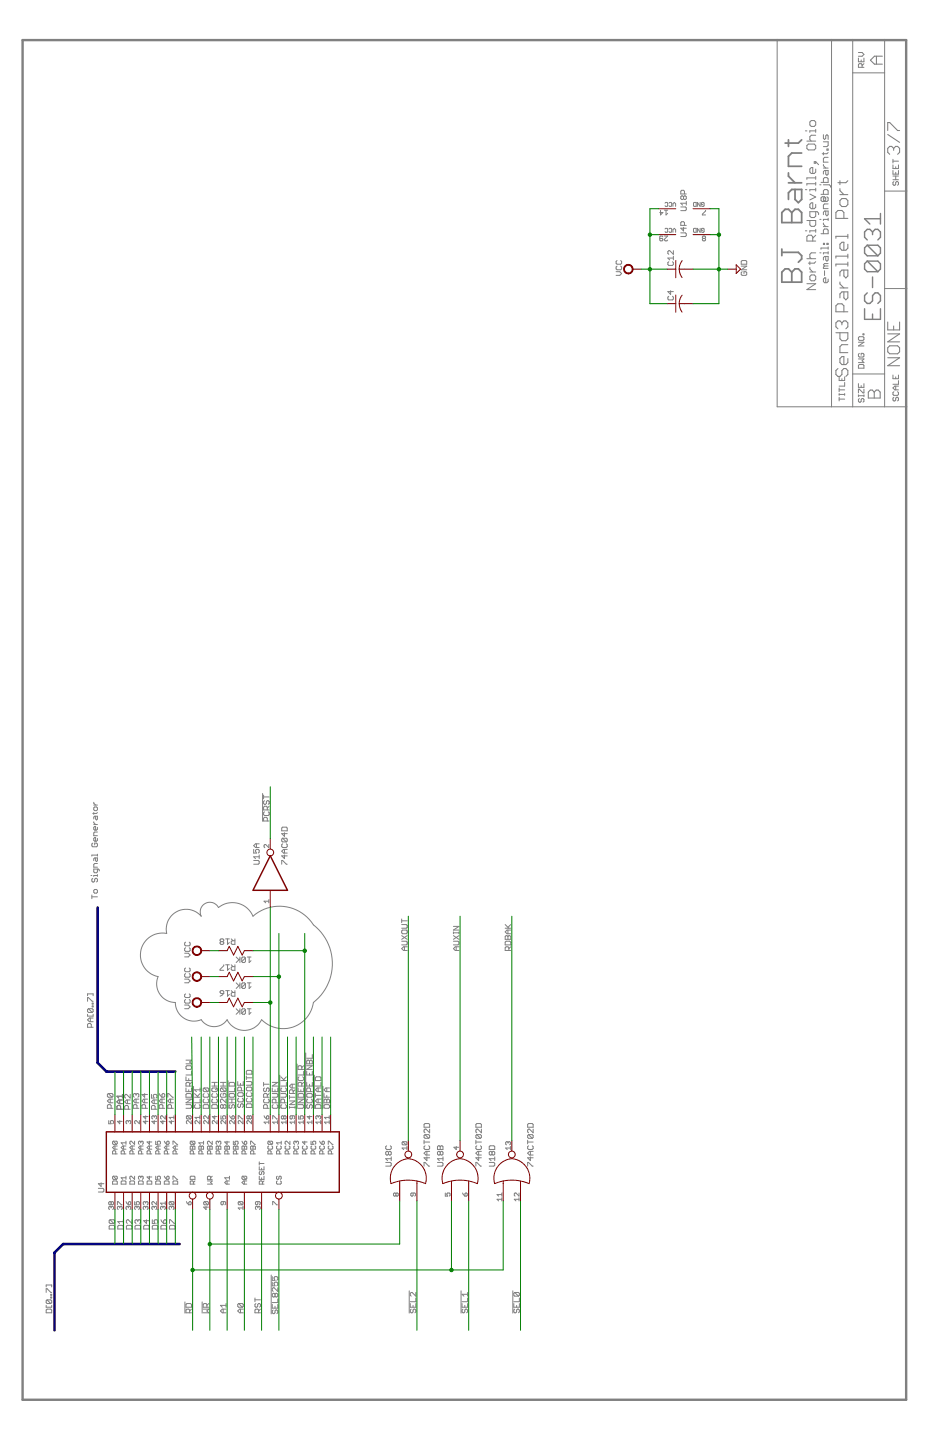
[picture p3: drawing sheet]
<svg xmlns="http://www.w3.org/2000/svg" width="279mm" height="432mm" viewBox="0 0 279 432" stroke-linecap="round" stroke-linejoin="round" font-family="sans-serif">
<g fill="#808080" stroke="#808080" stroke-width=".32">
<path d="M250.6 93.5h3.6z"/>
<path d="M250.6 91.7v1.8z"/>
<path d="M250.6 91.7l.6-.6z"/>
<path d="M251.2 91.1h1.2z"/>
<path d="M252.4 91.1l.6 .6z"/>
<path d="M253 91.7v1.8z"/>
<path d="M251.8 88.1v1.2z"/>
<path d="M252.4 87.5l-.6 .6z"/>
<path d="M252.4 87.5h1.8z"/>
<path d="M254.2 87.5v1.8z"/>
<path d="M254.2 89.3l-.6 .6z"/>
<path d="M253 89.3l.6 .6z"/>
<path d="M253 87.5v1.8z"/>
<path d="M251.8 86.3h2.4z"/>
<path d="M251.8 85.2l1.2 1.1z"/>
<path d="M251.8 84.6v.6z"/>
<path d="M251.8 81.6v1.2z"/>
<path d="M251.8 81.6l.6-.6z"/>
<path d="M252.4 81h1.8z"/>
<path d="M254.2 81v1.8z"/>
<path d="M254.2 82.8l-.6 .6z"/>
<path d="M253 82.8l.6 .6z"/>
<path d="M253 81v1.8z"/>
<path d="M250.6 79.2v.6z"/>
<path d="M250.6 79.2h3.6z"/>
<path d="M254.2 78.6v1.2z"/>
<path d="M250.6 76.8v.6z"/>
<path d="M250.6 76.8h3.6z"/>
<path d="M254.2 76.2v1.2z"/>
<path d="M254.2 73.2v1.2z"/>
<path d="M254.2 74.4l-.6 .6z"/>
<path d="M252.4 75h1.2z"/>
<path d="M251.8 74.4l.6 .6z"/>
<path d="M251.8 73.2v1.2z"/>
<path d="M252.4 72.6l-.6 .6z"/>
<path d="M252.4 72.6h.6z"/>
<path d="M253 72.6v2.4z"/>
<path d="M250.6 70.9v.6z"/>
<path d="M250.6 70.9h3.6z"/>
<path d="M254.2 70.3v1.2z"/>
<path d="M250.6 65.5h3.6z"/>
<path d="M250.6 63.7v1.8z"/>
<path d="M250.6 63.7l.6-.6z"/>
<path d="M251.2 63.1h1.2z"/>
<path d="M252.4 63.1l.6 .6z"/>
<path d="M253 63.7v1.8z"/>
<path d="M254.2 60.1v1.2z"/>
<path d="M253.6 59.5l.6 .6z"/>
<path d="M252.4 59.5h1.2z"/>
<path d="M252.4 59.5l-.6 .6z"/>
<path d="M251.8 60.1v1.2z"/>
<path d="M251.8 61.3l.6 .6z"/>
<path d="M252.4 61.9h1.2z"/>
<path d="M253.6 61.9l.6-.6z"/>
<path d="M251.8 58.4h2.4z"/>
<path d="M251.8 57.2l1.2 1.2z"/>
<path d="M251.8 56.6v.6z"/>
<path d="M251.2 54.8h2.4z"/>
<path d="M253.6 54.8l.6-.6z"/>
<path d="M251.8 54.2v1.2z"/>
<path d="M262.1 19.2h2.4z"/>
<path d="M260.9 18.1l1.2 1.1z"/>
<path d="M262.1 16.8l-1.2 1.3z"/>
<path d="M262.1 16.8h2.4z"/>
<path d="M262.7 16.8v2.4z"/>
<path d="M266.1 109.7h3.6z"/>
<path d="M266.1 109.7l3.6-2.4z"/>
<path d="M266.1 107.3h3.6z"/>
<path d="M266.1 104.3v1.2z"/>
<path d="M266.1 105.5l.6 .6z"/>
<path d="M266.7 106.1h2.4z"/>
<path d="M269.1 106.1l.6-.6z"/>
<path d="M269.7 104.3v1.2z"/>
<path d="M269.1 103.7l.6 .6z"/>
<path d="M266.7 103.7h2.4z"/>
<path d="M266.7 103.7l-.6 .6z"/>
<path d="M266.1 102.5h3.6z"/>
<path d="M266.1 102.5l3.6-2.4z"/>
<path d="M266.1 100.1h3.6z"/>
<path d="M266.1 96.6v2.3z"/>
<path d="M266.1 98.9h3.6z"/>
<path d="M269.7 96.6v2.3z"/>
<path d="M267.9 97.7v1.2z"/>
<path d="M266.1 45.7l.6 .6z"/>
<path d="M266.1 44.5v1.2z"/>
<path d="M266.1 44.5l.6-.6z"/>
<path d="M266.7 43.9h.6z"/>
<path d="M267.3 43.9l.6 .6z"/>
<path d="M267.9 44.5v.6z"/>
<path d="M268.5 43.9l-.6 .6z"/>
<path d="M268.5 43.9h.6z"/>
<path d="M269.1 43.9l.6 .6z"/>
<path d="M269.7 44.5v1.2z"/>
<path d="M269.7 45.7l-.6 .6z"/>
<path d="M266.1 40.3l3.6 2.4z"/>
<path d="M266.1 36.7v2.4z"/>
<path d="M266.1 36.7h.6z"/>
<path d="M266.7 36.7l2.4 2.4z"/>
<path d="M269.1 39.1h.6z"/>
<path d="M260.3 119.4h3.6z"/>
<path d="M260.3 117.6v1.8z"/>
<path d="M260.9 117l-.6 .6z"/>
<path d="M260.9 117h.6z"/>
<path d="M261.5 117l.6 .6z"/>
<path d="M262.7 117l-.6 .6z"/>
<path d="M262.7 117h.6z"/>
<path d="M263.3 117l.6 .6z"/>
<path d="M263.9 117.6v1.8z"/>
<path d="M262.1 117.6v1.8z"/>
<path d="M250.6 111.1l.6-.6z"/>
<path d="M250.6 111.1v1.2z"/>
<path d="M250.6 112.3l.6 .6z"/>
<path d="M251.2 112.9h.6z"/>
<path d="M252.4 112.3l-.6 .6z"/>
<path d="M252.4 111.1v1.2z"/>
<path d="M252.4 111.1l.6-.6z"/>
<path d="M253 110.5h.6z"/>
<path d="M253.6 110.5l.6 .6z"/>
<path d="M254.2 111.1v1.2z"/>
<path d="M254.2 112.3l-.6 .6z"/>
<path d="M254.2 107.5v1.2z"/>
<path d="M254.2 108.7l-.6 .6z"/>
<path d="M252.4 109.3h1.2z"/>
<path d="M251.8 108.7l.6 .6z"/>
<path d="M251.8 107.5v1.2z"/>
<path d="M252.4 106.9l-.6 .6z"/>
<path d="M252.4 106.9h.6z"/>
<path d="M253 106.9v2.4z"/>
<path d="M251.8 105.7h2.4z"/>
<path d="M251.8 103.9v1.8z"/>
<path d="M251.8 103.9l.6-.5z"/>
<path d="M252.4 103.4h1.8z"/>
<path d="M250.6 99.8h3.6z"/>
<path d="M254.2 99.8v1.8z"/>
<path d="M254.2 101.6l-.6 .6z"/>
<path d="M252.4 102.2h1.2z"/>
<path d="M251.8 101.6l.6 .6z"/>
<path d="M251.8 99.8v1.8z"/>
<path d="M250.6 98l.6 .6z"/>
<path d="M250.6 96.8v1.2z"/>
<path d="M250.6 96.8l.6-.6z"/>
<path d="M251.2 96.2h.6z"/>
<path d="M251.8 96.2l.6 .6z"/>
<path d="M252.4 96.8v.6z"/>
<path d="M252.4 96.8l.6-.6z"/>
<path d="M253 96.2h.6z"/>
<path d="M253.6 96.2l.6 .6z"/>
<path d="M254.2 96.8v1.2z"/>
<path d="M254.2 98l-.6 .6z"/>
</g>
<g fill="#808080" stroke="#808080" stroke-width=".3">
<path d="M27.5 268.9h1.7z"/>
<path d="M27.5 268.4v1.1z"/>
<path d="M29.2 267v.5z"/>
<path d="M28.9 266.7l.3 .3z"/>
<path d="M28.4 266.7h.5z"/>
<path d="M28.4 266.7l-.3 .3z"/>
<path d="M28.1 267v.5z"/>
<path d="M28.1 267.5l.3 .3z"/>
<path d="M28.4 267.8h.5z"/>
<path d="M28.9 267.8l.3-.3z"/>
<path d="M27.8 263.4l-.3 .3z"/>
<path d="M27.5 263.7v.5z"/>
<path d="M27.5 264.2l.3 .3z"/>
<path d="M27.8 264.5h.3z"/>
<path d="M28.1 264.5l.3-.3z"/>
<path d="M28.4 263.7v.5z"/>
<path d="M28.4 263.7l.3-.3z"/>
<path d="M28.7 263.4h.2z"/>
<path d="M28.9 263.4l.3 .3z"/>
<path d="M29.2 263.7v.5z"/>
<path d="M29.2 264.2l-.3 .3z"/>
<path d="M28.1 262.5v.3z"/>
<path d="M28.1 262.5h1.1z"/>
<path d="M29.2 262.3v.5z"/>
<path d="M27.3 262.5h.2z"/>
<path d="M29.8 260.9v.3z"/>
<path d="M29.5 260.6l.3 .3z"/>
<path d="M28.1 260.6h1.4z"/>
<path d="M28.1 260.6v.8z"/>
<path d="M28.1 261.4l.3 .3z"/>
<path d="M28.4 261.7h.5z"/>
<path d="M28.9 261.7l.3-.3z"/>
<path d="M29.2 260.6v.8z"/>
<path d="M28.1 260h1.1z"/>
<path d="M28.1 259.2v.8z"/>
<path d="M28.1 259.2l.3-.3z"/>
<path d="M28.4 258.9h.8z"/>
<path d="M28.1 257.5v.6z"/>
<path d="M28.1 257.5l.3-.2z"/>
<path d="M28.4 257.3h.8z"/>
<path d="M29.2 257.3v.8z"/>
<path d="M29.2 258.1l-.3 .3z"/>
<path d="M28.7 258.1l.2 .3z"/>
<path d="M28.7 257.3v.8z"/>
<path d="M27.5 256.4v.3z"/>
<path d="M27.5 256.4h1.7z"/>
<path d="M29.2 256.1v.6z"/>
<path d="M27.8 252.8l-.3 .3z"/>
<path d="M27.5 253.1v.5z"/>
<path d="M27.5 253.6l.3 .3z"/>
<path d="M27.8 253.9h1.1z"/>
<path d="M28.9 253.9l.3-.3z"/>
<path d="M29.2 253.1v.5z"/>
<path d="M28.9 252.8l.3 .3z"/>
<path d="M28.4 252.8h.5z"/>
<path d="M28.4 252.8v.6z"/>
<path d="M29.2 251.4v.6z"/>
<path d="M29.2 252l-.3 .2z"/>
<path d="M28.4 252.2h.5z"/>
<path d="M28.1 252l.3 .2z"/>
<path d="M28.1 251.4v.6z"/>
<path d="M28.1 251.4l.3-.3z"/>
<path d="M28.4 251.1h.3z"/>
<path d="M28.7 251.1v1.1z"/>
<path d="M28.1 250.6h1.1z"/>
<path d="M28.1 249.8v.8z"/>
<path d="M28.1 249.8l.3-.3z"/>
<path d="M28.4 249.5h.8z"/>
<path d="M29.2 248.1v.5z"/>
<path d="M29.2 248.6l-.3 .3z"/>
<path d="M28.4 248.9h.5z"/>
<path d="M28.1 248.6l.3 .3z"/>
<path d="M28.1 248.1v.5z"/>
<path d="M28.1 248.1l.3-.3z"/>
<path d="M28.4 247.8h.3z"/>
<path d="M28.7 247.8v1.1z"/>
<path d="M28.1 247.2h1.1z"/>
<path d="M28.1 246.7l.6 .5z"/>
<path d="M28.1 246.4v.3z"/>
<path d="M28.1 245v.6z"/>
<path d="M28.1 245l.3-.2z"/>
<path d="M28.4 244.8h.8z"/>
<path d="M29.2 244.8v.8z"/>
<path d="M29.2 245.6l-.3 .3z"/>
<path d="M28.7 245.6l.2 .3z"/>
<path d="M28.7 244.8v.8z"/>
<path d="M27.8 243.9h1.1z"/>
<path d="M28.9 243.9l.3-.3z"/>
<path d="M28.1 243.6v.6z"/>
<path d="M29.2 242.3v.5z"/>
<path d="M28.9 242l.3 .3z"/>
<path d="M28.4 242h.5z"/>
<path d="M28.4 242l-.3 .3z"/>
<path d="M28.1 242.3v.5z"/>
<path d="M28.1 242.8l.3 .3z"/>
<path d="M28.4 243.1h.5z"/>
<path d="M28.9 243.1l.3-.3z"/>
<path d="M28.1 241.4h1.1z"/>
<path d="M28.1 240.9l.6 .5z"/>
<path d="M28.1 240.6v.3z"/>
<path d="M265.2 122h6.5z"/>
<path d="M255.6 122h9.6z"/>
<path d="M249.3 122h6.3z"/>
<path d="M233 122h16.3z"/>
<path d="M233 12v110z"/>
<path d="M265.2 112.1v9.9z"/>
<path d="M265.2 86.5v25.6z"/>
<path d="M265.2 57.3v29.2z"/>
<path d="M265.2 21.8v35.5z"/>
<path d="M265.2 12v9.8z"/>
<path d="M255.6 112.1v9.9z"/>
<path d="M255.6 21.8v90.3z"/>
<path d="M255.6 12v9.8z"/>
<path d="M249.3 12v110z"/>
<path d="M255.6 112.1h9.6z"/>
<path d="M255.6 21.8h9.6z"/>
<path d="M265.2 86.5h6.5z"/>
<path d="M265.2 57.3h6.5z"/>
<path d="M268 119.1l-.3 .3z"/>
<path d="M267.7 119.4v.6z"/>
<path d="M267.7 120l.3 .2z"/>
<path d="M268 120.2h.2z"/>
<path d="M268.2 120.2l.3-.2z"/>
<path d="M268.5 119.4v.6z"/>
<path d="M268.8 119.1l-.3 .3z"/>
<path d="M268.8 119.1h.3z"/>
<path d="M269.1 119.1l.2 .3z"/>
<path d="M269.3 119.4v.6z"/>
<path d="M269.3 120l-.2 .2z"/>
<path d="M268 117.5l-.3 .2z"/>
<path d="M267.7 117.7v.6z"/>
<path d="M267.7 118.3l.3 .3z"/>
<path d="M268 118.6h1.1z"/>
<path d="M269.1 118.6l.2-.3z"/>
<path d="M269.3 117.7v.6z"/>
<path d="M269.1 117.5l.2 .2z"/>
<path d="M268.2 116.9h1.1z"/>
<path d="M267.7 116.3l.5 .6z"/>
<path d="M267.7 116.3l.5-.5z"/>
<path d="M268.2 115.8h1.1z"/>
<path d="M268.5 115.8v1.1z"/>
<path d="M267.7 115.2h1.6z"/>
<path d="M269.3 114.1v1.1z"/>
<path d="M267.7 112.5v1.1z"/>
<path d="M267.7 113.6h1.6z"/>
<path d="M269.3 112.5v1.1z"/>
<path d="M268.5 113v.6z"/>
<path d="M268 54.4l-.3 .3z"/>
<path d="M267.7 54.7v.6z"/>
<path d="M267.7 55.3l.3 .3z"/>
<path d="M268 55.6h.2z"/>
<path d="M268.5 55.3l-.3 .3z"/>
<path d="M268.5 54.7v.6z"/>
<path d="M268.8 54.4l-.3 .3z"/>
<path d="M268.8 54.4h.3z"/>
<path d="M269.1 54.4l.2 .3z"/>
<path d="M269.3 54.7v.6z"/>
<path d="M269.3 55.3l-.2 .3z"/>
<path d="M267.7 53.9h1.6z"/>
<path d="M268.5 52.8v1.1z"/>
<path d="M267.7 52.8h1.6z"/>
<path d="M267.7 51.1v1.1z"/>
<path d="M267.7 52.2h1.6z"/>
<path d="M269.3 51.1v1.1z"/>
<path d="M268.5 51.7v.5z"/>
<path d="M267.7 49.4v1.1z"/>
<path d="M267.7 50.5h1.6z"/>
<path d="M269.3 49.4v1.1z"/>
<path d="M268.5 50v.5z"/>
<path d="M267.7 48.3h1.6z"/>
<path d="M267.7 47.8v1.1z"/>
<path d="M257.6 119.5l-.3 .3z"/>
<path d="M257.3 119.8v.5z"/>
<path d="M257.3 120.3l.3 .3z"/>
<path d="M257.6 120.6h.3z"/>
<path d="M257.9 120.6l.3-.3z"/>
<path d="M258.2 119.8v.5z"/>
<path d="M258.2 119.8l.2-.3z"/>
<path d="M258.4 119.5h.3z"/>
<path d="M258.7 119.5l.3 .3z"/>
<path d="M259 119.8v.5z"/>
<path d="M259 120.3l-.3 .3z"/>
<path d="M259 118.4v.5z"/>
<path d="M257.3 118.7h1.7z"/>
<path d="M257.3 118.4v.5z"/>
<path d="M257.3 116.7v1.1z"/>
<path d="M257.3 116.7h.3z"/>
<path d="M257.6 116.7l1.1 1.1z"/>
<path d="M258.7 117.8h.3z"/>
<path d="M259 116.7v1.1z"/>
<path d="M257.3 115v1.2z"/>
<path d="M257.3 116.2h1.7z"/>
<path d="M259 115v1.2z"/>
<path d="M258.2 115.6v.6z"/>
<path d="M257.3 110.4h1.7z"/>
<path d="M259 109.6v.8z"/>
<path d="M258.7 109.3l.3 .3z"/>
<path d="M257.6 109.3h1.1z"/>
<path d="M257.6 109.3l-.3 .3z"/>
<path d="M257.3 109.6v.8z"/>
<path d="M257.3 108.7h1.7z"/>
<path d="M258.4 108.2l.6 .5z"/>
<path d="M258.4 108.2l.6-.6z"/>
<path d="M257.3 107.6h1.7z"/>
<path d="M257.6 106l-.3 .2z"/>
<path d="M257.3 106.2v.6z"/>
<path d="M257.3 106.8l.3 .3z"/>
<path d="M257.6 107.1h1.1z"/>
<path d="M258.7 107.1l.3-.3z"/>
<path d="M259 106.2v.6z"/>
<path d="M258.7 106l.3 .2z"/>
<path d="M258.2 106h.5z"/>
<path d="M258.2 106v.5z"/>
<path d="M257.3 103.7h1.7z"/>
<path d="M257.3 103.7l1.7-1.1z"/>
<path d="M257.3 102.6h1.7z"/>
<path d="M257.3 101.2v.6z"/>
<path d="M257.3 101.8l.3 .3z"/>
<path d="M257.6 102.1h1.1z"/>
<path d="M258.7 102.1l.3-.3z"/>
<path d="M259 101.2v.6z"/>
<path d="M258.7 101l.3 .2z"/>
<path d="M257.6 101h1.1z"/>
<path d="M257.6 101l-.3 .2z"/>
<path d="M258.7 100.4h.3z"/>
<path d="M258.7 100.1v.3z"/>
<path d="M258.7 100.1h.3z"/>
<path d="M259 100.1v.3z"/>
<path d="M257.3 20.2h1.7z"/>
<path d="M257.3 19.4v.8z"/>
<path d="M257.3 19.4l.3-.3z"/>
<path d="M257.6 19.1h.6z"/>
<path d="M258.2 19.1l.2 .3z"/>
<path d="M258.4 19.4v.8z"/>
<path d="M258.4 19.6l.6-.5z"/>
<path d="M257.3 17.4v1.1z"/>
<path d="M257.3 18.5h1.7z"/>
<path d="M259 17.4v1.1z"/>
<path d="M258.2 18v.5z"/>
<path d="M257.3 16.9h1.1z"/>
<path d="M258.4 16.9l.6-.6z"/>
<path d="M258.4 15.7l.6 .6z"/>
<path d="M257.3 15.7h1.1z"/>
<path d="M251.6 119.7h1.6z"/>
<path d="M251.6 119.1v1.1z"/>
<path d="M253.2 118v.6z"/>
<path d="M251.6 118.3h1.6z"/>
<path d="M251.6 118v.6z"/>
<path d="M251.6 116.9h1.6z"/>
<path d="M251.6 116.4v1.1z"/>
<path d="M251.6 115.8h1.6z"/>
<path d="M253.2 114.7v1.1z"/>
<path d="M251.6 113v1.1z"/>
<path d="M251.6 114.1h1.6z"/>
<path d="M253.2 113v1.1z"/>
<path d="M252.4 113.6v.5z"/>
<path d="M241.9 86.8h2.6z"/>
<path d="M241.9 86.8l2.6-1.7z"/>
<path d="M241.9 85.1h2.6z"/>
<path d="M244.5 82.9v.9z"/>
<path d="M244.1 82.4l.4 .5z"/>
<path d="M243.2 82.4h.9z"/>
<path d="M243.2 82.4l-.4 .5z"/>
<path d="M242.8 82.9v.9z"/>
<path d="M242.8 83.8l.4 .4z"/>
<path d="M243.2 84.2h.9z"/>
<path d="M244.1 84.2l.4-.4z"/>
<path d="M242.8 81.6h1.7z"/>
<path d="M242.8 80.7l.8 .9z"/>
<path d="M242.8 80.2v.5z"/>
<path d="M242.3 78.9h1.8z"/>
<path d="M244.1 78.9l.4-.4z"/>
<path d="M242.8 78.5v.9z"/>
<path d="M241.9 77.6h2.6z"/>
<path d="M242.8 77.2l.4 .4z"/>
<path d="M242.8 76.3v.9z"/>
<path d="M243.2 75.8l-.4 .5z"/>
<path d="M243.2 75.8h1.3z"/>
<path d="M241.9 72.3h2.6z"/>
<path d="M241.9 71v1.3z"/>
<path d="M241.9 71l.4-.5z"/>
<path d="M242.3 70.5h.9z"/>
<path d="M243.2 70.5l.4 .5z"/>
<path d="M243.6 71v1.3z"/>
<path d="M243.6 71.4l.9-.9z"/>
<path d="M242.8 69.2v.5z"/>
<path d="M242.8 69.2h1.7z"/>
<path d="M244.5 68.8v.9z"/>
<path d="M241.4 69.2h.5z"/>
<path d="M241.9 66.1h2.6z"/>
<path d="M244.5 66.1v1.3z"/>
<path d="M244.5 67.4l-.4 .5z"/>
<path d="M243.2 67.9h.9z"/>
<path d="M242.8 67.4l.4 .5z"/>
<path d="M242.8 66.1v1.3z"/>
<path d="M245.4 63.9v.5z"/>
<path d="M245 63.5l.4 .4z"/>
<path d="M242.8 63.5h2.2z"/>
<path d="M242.8 63.5v1.3z"/>
<path d="M242.8 64.8l.4 .4z"/>
<path d="M243.2 65.2h.9z"/>
<path d="M244.1 65.2l.4-.4z"/>
<path d="M244.5 63.5v1.3z"/>
<path d="M244.5 61.3v.9z"/>
<path d="M244.1 62.6l.4-.4z"/>
<path d="M243.2 62.6h.9z"/>
<path d="M242.8 62.2l.4 .4z"/>
<path d="M242.8 61.3v.9z"/>
<path d="M243.2 60.8l-.4 .5z"/>
<path d="M243.2 60.8h.4z"/>
<path d="M243.6 60.8v1.8z"/>
<path d="M242.8 59.9l1.7-.8z"/>
<path d="M242.8 58.2l1.7 .9z"/>
<path d="M242.8 56.9v.4z"/>
<path d="M242.8 56.9h1.7z"/>
<path d="M244.5 56.4v.9z"/>
<path d="M241.4 56.9h.5z"/>
<path d="M241.9 55.1v.4z"/>
<path d="M241.9 55.1h2.6z"/>
<path d="M244.5 54.7v.8z"/>
<path d="M241.9 53.3v.5z"/>
<path d="M241.9 53.3h2.6z"/>
<path d="M244.5 52.9v.9z"/>
<path d="M244.5 50.7v.9z"/>
<path d="M244.5 51.6l-.4 .4z"/>
<path d="M243.2 52h.9z"/>
<path d="M242.8 51.6l.4 .4z"/>
<path d="M242.8 50.7v.9z"/>
<path d="M243.2 50.2l-.4 .5z"/>
<path d="M243.2 50.2h.4z"/>
<path d="M243.6 50.2v1.8z"/>
<path d="M244.5 48.5l.9 .9z"/>
<path d="M244.1 48.5h.4z"/>
<path d="M244.1 48.5v.4z"/>
<path d="M244.1 48.9h.4z"/>
<path d="M244.5 48.5v.4z"/>
<path d="M241.9 43.6v.9z"/>
<path d="M241.9 44.5l.4 .5z"/>
<path d="M242.3 45h1.8z"/>
<path d="M244.1 45l.4-.5z"/>
<path d="M244.5 43.6v.9z"/>
<path d="M244.1 43.2l.4 .4z"/>
<path d="M242.3 43.2h1.8z"/>
<path d="M242.3 43.2l-.4 .4z"/>
<path d="M241.9 42.3h2.6z"/>
<path d="M242.8 41.9l.4 .4z"/>
<path d="M242.8 41v.9z"/>
<path d="M243.2 40.6l-.4 .4z"/>
<path d="M243.2 40.6h1.3z"/>
<path d="M242.8 39.2v.5z"/>
<path d="M242.8 39.2h1.7z"/>
<path d="M244.5 38.8v.9z"/>
<path d="M241.4 39.2h.5z"/>
<path d="M244.5 36.6v.9z"/>
<path d="M244.1 36.2l.4 .4z"/>
<path d="M243.2 36.2h.9z"/>
<path d="M243.2 36.2l-.4 .4z"/>
<path d="M242.8 36.6v.9z"/>
<path d="M242.8 37.5l.4 .4z"/>
<path d="M243.2 37.9h.9z"/>
<path d="M244.1 37.9l.4-.4z"/>
<path d="M248.3 83.7v.7z"/>
<path d="M248.3 84.4l-.4 .4z"/>
<path d="M247.2 84.8h.7z"/>
<path d="M246.8 84.4l.4 .4z"/>
<path d="M246.8 83.7v.7z"/>
<path d="M247.2 83.3l-.4 .4z"/>
<path d="M247.2 83.3h.3z"/>
<path d="M247.5 83.3v1.5z"/>
<path d="M247.2 81.2v1.4z"/>
<path d="M246.8 80.5h1.5z"/>
<path d="M246.8 80.1v.4z"/>
<path d="M247.2 79.8l-.4 .3z"/>
<path d="M247.2 79.8h1.1z"/>
<path d="M246.8 79.4l.4 .4z"/>
<path d="M247.2 79l-.4 .4z"/>
<path d="M247.2 79h1.1z"/>
<path d="M246.8 77.3v.7z"/>
<path d="M247.2 76.9l-.4 .4z"/>
<path d="M247.2 76.9h1.1z"/>
<path d="M248.3 76.9v1.1z"/>
<path d="M248.3 78l-.4 .3z"/>
<path d="M247.5 78l.4 .3z"/>
<path d="M247.5 76.9v1.1z"/>
<path d="M246.8 75.8v.4z"/>
<path d="M246.8 75.8h1.5z"/>
<path d="M248.3 75.5v.7z"/>
<path d="M245.8 75.8h.3z"/>
<path d="M246.1 74.4v.3z"/>
<path d="M246.1 74.4h2.2z"/>
<path d="M248.3 74v.7z"/>
<path d="M246.8 73v.3z"/>
<path d="M246.8 73h.4z"/>
<path d="M247.2 73v.3z"/>
<path d="M246.8 73.3h.4z"/>
<path d="M247.9 73v.3z"/>
<path d="M247.9 73h.4z"/>
<path d="M248.3 73v.3z"/>
<path d="M247.9 73.3h.4z"/>
<path d="M246.1 70.1h2.2z"/>
<path d="M248.3 69v1.1z"/>
<path d="M247.9 68.7l.4 .3z"/>
<path d="M247.2 68.7h.7z"/>
<path d="M247.2 68.7l-.4 .3z"/>
<path d="M246.8 69v1.1z"/>
<path d="M246.8 67.9h1.5z"/>
<path d="M246.8 67.2l.7 .7z"/>
<path d="M246.8 66.9v.3z"/>
<path d="M246.8 65.8v.3z"/>
<path d="M246.8 65.8h1.5z"/>
<path d="M248.3 65.4v.7z"/>
<path d="M245.8 65.8h.3z"/>
<path d="M246.8 63.6v.8z"/>
<path d="M247.2 63.3l-.4 .3z"/>
<path d="M247.2 63.3h1.1z"/>
<path d="M248.3 63.3v1.1z"/>
<path d="M248.3 64.4l-.4 .3z"/>
<path d="M247.5 64.4l.4 .3z"/>
<path d="M247.5 63.3v1.1z"/>
<path d="M246.8 62.6h1.5z"/>
<path d="M246.8 61.5v1.1z"/>
<path d="M246.8 61.5l.4-.3z"/>
<path d="M247.2 61.2h1.1z"/>
<path d="M247.9 59l.4 .4z"/>
<path d="M248.3 59.4v.7z"/>
<path d="M248.3 60.1l-.4 .3z"/>
<path d="M246.5 60.4h1.4z"/>
<path d="M246.1 60.1l.4 .3z"/>
<path d="M246.1 59.4v.7z"/>
<path d="M246.1 59.4l.4-.4z"/>
<path d="M246.5 59h.7z"/>
<path d="M247.2 59l.3 .4z"/>
<path d="M247.5 59.4v.7z"/>
<path d="M246.8 60.1h.7z"/>
<path d="M246.8 59.4v.7z"/>
<path d="M246.8 59.4h.7z"/>
<path d="M246.1 58.3h2.2z"/>
<path d="M248.3 57.2v1.1z"/>
<path d="M247.9 56.9l.4 .3z"/>
<path d="M247.2 56.9h.7z"/>
<path d="M247.2 56.9l-.4 .3z"/>
<path d="M246.8 57.2v1.1z"/>
<path d="M249 55.8v.3z"/>
<path d="M248.6 55.4l.4 .4z"/>
<path d="M246.8 55.4h1.8z"/>
<path d="M245.8 55.4h.3z"/>
<path d="M246.1 54.7h2.2z"/>
<path d="M248.3 53.6v1.1z"/>
<path d="M247.9 53.3l.4 .3z"/>
<path d="M247.2 53.3h.7z"/>
<path d="M247.2 53.3l-.4 .3z"/>
<path d="M246.8 53.6v1.1z"/>
<path d="M246.8 51.5v.7z"/>
<path d="M247.2 51.1l-.4 .4z"/>
<path d="M247.2 51.1h1.1z"/>
<path d="M248.3 51.1v1.1z"/>
<path d="M248.3 52.2l-.4 .4z"/>
<path d="M247.5 52.2l.4 .4z"/>
<path d="M247.5 51.1v1.1z"/>
<path d="M246.8 50.4h1.5z"/>
<path d="M246.8 49.7l.7 .7z"/>
<path d="M246.8 49.3v.4z"/>
<path d="M246.8 48.6h1.5z"/>
<path d="M246.8 47.5v1.1z"/>
<path d="M247.2 47.2l-.4 .3z"/>
<path d="M247.2 47.2h1.1z"/>
<path d="M246.5 46.1h1.4z"/>
<path d="M247.9 46.1l.4-.4z"/>
<path d="M246.8 45.7v.8z"/>
<path d="M247.9 45h.4z"/>
<path d="M247.9 44.7v.3z"/>
<path d="M247.9 44.7h.4z"/>
<path d="M248.3 44.7v.3z"/>
<path d="M246.8 44h1.1z"/>
<path d="M247.9 44l.4-.4z"/>
<path d="M248.3 42.5v1.1z"/>
<path d="M246.8 42.5h1.5z"/>
<path d="M248.3 40.7v1.1z"/>
<path d="M247.9 40.4l.4 .3z"/>
<path d="M247.9 40.4l-.4 .3z"/>
<path d="M247.5 40.7v.8z"/>
<path d="M247.5 41.5l-.3 .3z"/>
<path d="M246.8 41.5l.4 .3z"/>
<path d="M246.8 40.4v1.1z"/>
<path d="M184.7 82.6h1.1z"/>
<path d="M185.8 82.6l.6-.6z"/>
<path d="M185.8 81.5l.6 .5z"/>
<path d="M184.7 81.5h1.1z"/>
<path d="M185 79.8l-.3 .3z"/>
<path d="M184.7 80.1v.5z"/>
<path d="M184.7 80.6l.3 .3z"/>
<path d="M185 80.9h1.1z"/>
<path d="M186.1 80.9l.3-.3z"/>
<path d="M186.4 80.1v.5z"/>
<path d="M186.1 79.8l.3 .3z"/>
<path d="M185 78.1l-.3 .3z"/>
<path d="M184.7 78.4v.6z"/>
<path d="M184.7 79l.3 .2z"/>
<path d="M185 79.2h1.1z"/>
<path d="M186.1 79.2l.3-.2z"/>
<path d="M186.4 78.4v.6z"/>
<path d="M186.1 78.1l.3 .3z"/>
<path d="M222.5 81.5l-.3 .2z"/>
<path d="M222.2 81.7v.6z"/>
<path d="M222.2 82.3l.3 .3z"/>
<path d="M222.5 82.6h1.1z"/>
<path d="M223.6 82.6l.3-.3z"/>
<path d="M223.9 81.7v.6z"/>
<path d="M223.6 81.5l.3 .2z"/>
<path d="M223 81.5h.6z"/>
<path d="M223 81.5v.5z"/>
<path d="M222.2 80.9h1.7z"/>
<path d="M222.2 80.9l1.7-1.1z"/>
<path d="M222.2 79.8h1.7z"/>
<path d="M222.2 79.2h1.7z"/>
<path d="M223.9 78.4v.8z"/>
<path d="M223.6 78.1l.3 .3z"/>
<path d="M222.5 78.1h1.1z"/>
<path d="M222.5 78.1l-.3 .3z"/>
<path d="M222.2 78.4v.8z"/>
<path d="M142.7 348.6v1.1z"/>
<path d="M142.7 348.6h.2z"/>
<path d="M142.9 348.6l1.1 1.1z"/>
<path d="M144 349.7h.3z"/>
<path d="M142.7 347.2h1.6z"/>
<path d="M142.7 347.2l.8 .8z"/>
<path d="M143.5 346.9v1.1z"/>
<path d="M143.2 346.4h1.1z"/>
<path d="M142.7 345.8l.5 .6z"/>
<path d="M142.7 345.8l.5-.6z"/>
<path d="M143.2 345.2h1.1z"/>
<path d="M143.5 345.2v1.2z"/>
<path d="M142.9 343.6l-.2 .3z"/>
<path d="M142.7 343.9v.5z"/>
<path d="M142.7 344.4l.2 .3z"/>
<path d="M142.9 344.7h1.1z"/>
<path d="M144 344.7l.3-.3z"/>
<path d="M144.3 343.9v.5z"/>
<path d="M144 343.6l.3 .3z"/>
<path d="M142.7 342.5h1.6z"/>
<path d="M142.7 341.9v1.1z"/>
<path d="M142.9 341.3h1.1z"/>
<path d="M142.7 341.1l.2 .2z"/>
<path d="M142.7 340.5v.6z"/>
<path d="M142.7 340.5l.2-.3z"/>
<path d="M142.9 340.2h1.1z"/>
<path d="M144 340.2l.3 .3z"/>
<path d="M144.3 340.5v.6z"/>
<path d="M144.3 341.1l-.3 .2z"/>
<path d="M142.9 340.2l1.1 1.1z"/>
<path d="M144.3 338.6v1.1z"/>
<path d="M143.2 338.6l1.1 1.1z"/>
<path d="M142.9 338.6h.3z"/>
<path d="M142.9 338.6l-.2 .3z"/>
<path d="M142.7 338.9v.5z"/>
<path d="M142.7 339.4l.2 .3z"/>
<path d="M142.7 338h1.6z"/>
<path d="M144.3 337.2v.8z"/>
<path d="M144 336.9l.3 .3z"/>
<path d="M142.9 336.9h1.1z"/>
<path d="M142.9 336.9l-.2 .3z"/>
<path d="M142.7 337.2v.8z"/>
<path d="M127.1 348.6v1.1z"/>
<path d="M127.1 348.6h.3z"/>
<path d="M127.4 348.6l1.1 1.1z"/>
<path d="M128.5 349.7h.3z"/>
<path d="M127.1 347.2h1.7z"/>
<path d="M127.1 347.2l.9 .8z"/>
<path d="M128 346.9v1.1z"/>
<path d="M127.7 346.4h1.1z"/>
<path d="M127.1 345.8l.6 .6z"/>
<path d="M127.1 345.8l.6-.6z"/>
<path d="M127.7 345.2h1.1z"/>
<path d="M128 345.2v1.2z"/>
<path d="M127.1 343.9l.3-.3z"/>
<path d="M127.1 343.9v.5z"/>
<path d="M127.1 344.4l.3 .3z"/>
<path d="M127.4 344.7h1.1z"/>
<path d="M128.5 344.7l.3-.3z"/>
<path d="M128.8 343.9v.5z"/>
<path d="M128.5 343.6l.3 .3z"/>
<path d="M127.1 342.5h1.7z"/>
<path d="M127.1 341.9v1.1z"/>
<path d="M127.4 341.3h1.1z"/>
<path d="M127.1 341.1l.3 .2z"/>
<path d="M127.1 340.5v.6z"/>
<path d="M127.1 340.5l.3-.3z"/>
<path d="M127.4 340.2h1.1z"/>
<path d="M128.5 340.2l.3 .3z"/>
<path d="M128.8 340.5v.6z"/>
<path d="M128.8 341.1l-.3 .2z"/>
<path d="M127.4 340.2l1.1 1.1z"/>
<path d="M128.8 338.6v1.1z"/>
<path d="M127.7 338.6l1.1 1.1z"/>
<path d="M127.4 338.6h.3z"/>
<path d="M127.1 338.9l.3-.3z"/>
<path d="M127.1 338.9v.5z"/>
<path d="M127.1 339.4l.3 .3z"/>
<path d="M127.1 338h1.7z"/>
<path d="M128.8 337.2v.8z"/>
<path d="M128.5 336.9l.3 .3z"/>
<path d="M127.4 336.9h1.1z"/>
<path d="M127.1 337.2l.3-.3z"/>
<path d="M127.1 337.2v.8z"/>
<path d="M158.2 348.6v1.1z"/>
<path d="M158.2 348.6h.3z"/>
<path d="M158.5 348.6l1.1 1.1z"/>
<path d="M159.6 349.7h.2z"/>
<path d="M158.2 347.2h1.6z"/>
<path d="M158.2 347.2l.8 .8z"/>
<path d="M159 346.9v1.1z"/>
<path d="M158.7 346.4h1.1z"/>
<path d="M158.2 345.8l.5 .6z"/>
<path d="M158.2 345.8l.5-.6z"/>
<path d="M158.7 345.2h1.1z"/>
<path d="M159 345.2v1.2z"/>
<path d="M158.5 343.6l-.3 .3z"/>
<path d="M158.2 343.9v.5z"/>
<path d="M158.2 344.4l.3 .3z"/>
<path d="M158.5 344.7h1.1z"/>
<path d="M159.6 344.7l.2-.3z"/>
<path d="M159.8 343.9v.5z"/>
<path d="M159.6 343.6l.2 .3z"/>
<path d="M158.2 342.5h1.6z"/>
<path d="M158.2 341.9v1.1z"/>
<path d="M158.5 341.3h1.1z"/>
<path d="M158.2 341.1l.3 .2z"/>
<path d="M158.2 340.5v.6z"/>
<path d="M158.2 340.5l.3-.3z"/>
<path d="M158.5 340.2h1.1z"/>
<path d="M159.6 340.2l.2 .3z"/>
<path d="M159.8 340.5v.6z"/>
<path d="M159.8 341.1l-.2 .2z"/>
<path d="M158.5 340.2l1.1 1.1z"/>
<path d="M159.8 338.6v1.1z"/>
<path d="M158.7 338.6l1.1 1.1z"/>
<path d="M158.5 338.6h.2z"/>
<path d="M158.5 338.6l-.3 .3z"/>
<path d="M158.2 338.9v.5z"/>
<path d="M158.2 339.4l.3 .3z"/>
<path d="M158.2 338h1.6z"/>
<path d="M159.8 337.2v.8z"/>
<path d="M159.6 336.9l.2 .3z"/>
<path d="M158.5 336.9h1.1z"/>
<path d="M158.5 336.9l-.3 .3z"/>
<path d="M158.2 337.2v.8z"/>
<path d="M84.5 258v1.1z"/>
<path d="M84.5 258h.2z"/>
<path d="M84.7 258l1.1 1.1z"/>
<path d="M85.8 259.1h.3z"/>
<path d="M84.5 256.6h1.6z"/>
<path d="M84.5 256.6l.8 .9z"/>
<path d="M85.3 256.4v1.1z"/>
<path d="M85 255.8h1.1z"/>
<path d="M84.5 255.2l.5 .6z"/>
<path d="M84.5 255.2l.5-.5z"/>
<path d="M85 254.7h1.1z"/>
<path d="M85.3 254.7v1.1z"/>
<path d="M84.7 253l-.2 .3z"/>
<path d="M84.5 253.3v.6z"/>
<path d="M84.5 253.9l.2 .2z"/>
<path d="M84.7 254.1h1.1z"/>
<path d="M85.8 254.1l.3-.2z"/>
<path d="M86.1 253.3v.6z"/>
<path d="M85.8 253l.3 .3z"/>
<path d="M84.7 252.5h1.1z"/>
<path d="M84.5 252.2l.2 .3z"/>
<path d="M84.5 251.6v.6z"/>
<path d="M84.5 251.6l.2-.2z"/>
<path d="M84.7 251.4h1.1z"/>
<path d="M85.8 251.4l.3 .2z"/>
<path d="M86.1 251.6v.6z"/>
<path d="M86.1 252.2l-.3 .3z"/>
<path d="M84.7 251.4l1.1 1.1z"/>
<path d="M84.5 250h1.6z"/>
<path d="M84.5 250l.8 .8z"/>
<path d="M85.3 249.7v1.1z"/>
<path d="M84.5 249.1h1.6z"/>
<path d="M86.1 248.3v.8z"/>
<path d="M85.8 248l.3 .3z"/>
<path d="M84.7 248h1.1z"/>
<path d="M84.7 248l-.2 .3z"/>
<path d="M84.5 248.3v.8z"/>
<path d="M55.4 302.5h1.1z"/>
<path d="M56.5 302.5l.5-.6z"/>
<path d="M56.5 301.4l.5 .5z"/>
<path d="M55.4 301.4h1.1z"/>
<path d="M55.6 299.7l-.2 .3z"/>
<path d="M55.4 300v.5z"/>
<path d="M55.4 300.5l.2 .3z"/>
<path d="M55.6 300.8h1.1z"/>
<path d="M57 300.5l-.3 .3z"/>
<path d="M57 300v.5z"/>
<path d="M56.7 299.7l.3 .3z"/>
<path d="M55.6 298l-.2 .3z"/>
<path d="M55.4 298.3v.6z"/>
<path d="M55.4 298.9l.2 .2z"/>
<path d="M55.6 299.1h1.1z"/>
<path d="M57 298.9l-.3 .2z"/>
<path d="M57 298.3v.6z"/>
<path d="M56.7 298l.3 .3z"/>
<path d="M75.2 303.6l-.5 .5z"/>
<path d="M74.7 302.5v1.6z"/>
<path d="M74.1 302.5h1.1z"/>
<path d="M73.6 302.8v1.1z"/>
<path d="M73.6 303.9l-.3 .2z"/>
<path d="M72.7 304.1h.6z"/>
<path d="M72.5 303.9l.2 .2z"/>
<path d="M72.5 302.8v1.1z"/>
<path d="M72.5 302.8l.2-.3z"/>
<path d="M72.7 302.5h.6z"/>
<path d="M73.3 302.5l.3 .3z"/>
<path d="M73.6 302.8l-1.1 1.1z"/>
<path d="M71.9 302.5v1.6z"/>
<path d="M70.8 304.1l1.1-1.1z"/>
<path d="M70.8 302.5l.8 .8z"/>
<path d="M55.4 294.7h1.1z"/>
<path d="M56.5 294.7l.5-.5z"/>
<path d="M56.5 293.6l.5 .6z"/>
<path d="M55.4 293.6h1.1z"/>
<path d="M55.6 291.9l-.2 .3z"/>
<path d="M55.4 292.2v.6z"/>
<path d="M55.4 292.8l.2 .2z"/>
<path d="M55.6 293h1.1z"/>
<path d="M56.7 293l.3-.2z"/>
<path d="M57 292.2v.6z"/>
<path d="M56.7 291.9l.3 .3z"/>
<path d="M55.6 290.3l-.2 .2z"/>
<path d="M55.4 290.5v.6z"/>
<path d="M55.4 291.1l.2 .3z"/>
<path d="M55.6 291.4h1.1z"/>
<path d="M57 291.1l-.3 .3z"/>
<path d="M57 290.5v.6z"/>
<path d="M56.7 290.3l.3 .2z"/>
<path d="M74.7 296.4l.5-.6z"/>
<path d="M74.7 294.7v1.7z"/>
<path d="M74.1 294.7h1.1z"/>
<path d="M73.6 295v1.1z"/>
<path d="M73.6 296.1l-.3 .3z"/>
<path d="M72.7 296.4h.6z"/>
<path d="M72.5 296.1l.2 .3z"/>
<path d="M72.5 295v1.1z"/>
<path d="M72.5 295l.2-.3z"/>
<path d="M72.7 294.7h.6z"/>
<path d="M73.3 294.7l.3 .3z"/>
<path d="M73.6 295l-1.1 1.1z"/>
<path d="M71.9 294.7v1.7z"/>
<path d="M71.9 295.3l-1.1 1.1z"/>
<path d="M70.8 294.7l.8 .9z"/>
<path d="M55.4 286.9h1.1z"/>
<path d="M57 286.4l-.5 .5z"/>
<path d="M56.5 285.8l.5 .6z"/>
<path d="M55.4 285.8h1.1z"/>
<path d="M55.6 284.2l-.2 .3z"/>
<path d="M55.4 284.5v.5z"/>
<path d="M55.4 285l.2 .3z"/>
<path d="M55.6 285.3h1.1z"/>
<path d="M57 285l-.3 .3z"/>
<path d="M57 284.5v.5z"/>
<path d="M56.7 284.2l.3 .3z"/>
<path d="M55.4 282.8l.2-.3z"/>
<path d="M55.4 282.8v.5z"/>
<path d="M55.4 283.3l.2 .3z"/>
<path d="M55.6 283.6h1.1z"/>
<path d="M57 283.3l-.3 .3z"/>
<path d="M57 282.8v.5z"/>
<path d="M56.7 282.5l.3 .3z"/>
<path d="M75.2 288.1l-.5 .5z"/>
<path d="M74.7 287v1.6z"/>
<path d="M74.1 287h1.1z"/>
<path d="M73.6 287.3v1.1z"/>
<path d="M73.6 288.4l-.3 .2z"/>
<path d="M72.7 288.6h.6z"/>
<path d="M72.5 288.4l.2 .2z"/>
<path d="M72.5 287.3v1.1z"/>
<path d="M72.5 287.3l.2-.3z"/>
<path d="M72.7 287h.6z"/>
<path d="M73.3 287l.3 .3z"/>
<path d="M72.5 288.4l1.1-1.1z"/>
<path d="M71.9 287v1.6z"/>
<path d="M70.8 288.6l1.1-1.1z"/>
<path d="M70.8 287l.8 .8z"/>
<path d="M41.5 346h1.4z"/>
<path d="M41.5 345.3v.7z"/>
<path d="M41.5 345.3l.2-.2z"/>
<path d="M41.7 345.1h.5z"/>
<path d="M42.2 345.1l.3 .2z"/>
<path d="M42.5 345.3v.7z"/>
<path d="M42 344.6h.9z"/>
<path d="M41.5 344.1l.5 .5z"/>
<path d="M42 343.6l-.5 .5z"/>
<path d="M42 343.6h.9z"/>
<path d="M42.2 343.6v1z"/>
<path d="M41.5 342.9l.2 .3z"/>
<path d="M41.5 342.4v.5z"/>
<path d="M41.5 342.4l.2-.2z"/>
<path d="M41.7 342.2h.3z"/>
<path d="M42 342.2l.2 .2z"/>
<path d="M42.2 342.4v.3z"/>
<path d="M42.2 342.4l.3-.2z"/>
<path d="M42.5 342.2h.2z"/>
<path d="M42.7 342.2l.2 .2z"/>
<path d="M42.9 342.4v.5z"/>
<path d="M42.9 342.9l-.2 .3z"/>
<path d="M41.8 336v1z"/>
<path d="M40.8 336l1 1z"/>
<path d="M40.6 336h.2z"/>
<path d="M40.6 336l-.2 .3z"/>
<path d="M40.4 336.3v.4z"/>
<path d="M40.4 336.7l.2 .3z"/>
<path d="M38.9 346h1.4z"/>
<path d="M38.9 345.3v.7z"/>
<path d="M38.9 345.3l.3-.2z"/>
<path d="M39.2 345.1h.4z"/>
<path d="M39.6 345.1l.3 .2z"/>
<path d="M39.9 345.3v.7z"/>
<path d="M39.4 344.6h.9z"/>
<path d="M38.9 344.1l.5 .5z"/>
<path d="M39.4 343.6l-.5 .5z"/>
<path d="M39.4 343.6h.9z"/>
<path d="M39.6 343.6v1z"/>
<path d="M40.3 342.2v1z"/>
<path d="M39.4 342.2l.9 1z"/>
<path d="M39.2 342.2h.2z"/>
<path d="M39.2 342.2l-.3 .2z"/>
<path d="M38.9 342.4v.5z"/>
<path d="M38.9 342.9l.3 .3z"/>
<path d="M37.8 336.7l.2 .3z"/>
<path d="M37.8 336.3v.4z"/>
<path d="M37.8 336.3l.2-.3z"/>
<path d="M38 336h.2z"/>
<path d="M38.2 336l.3 .3z"/>
<path d="M38.5 336.3v.2z"/>
<path d="M38.5 336.3l.2-.3z"/>
<path d="M38.7 336h.3z"/>
<path d="M39 336l.2 .3z"/>
<path d="M39.2 336.3v.4z"/>
<path d="M39.2 336.7l-.2 .3z"/>
<path d="M36.3 346h1.5z"/>
<path d="M36.3 345.3v.7z"/>
<path d="M36.3 345.3l.3-.2z"/>
<path d="M36.6 345.1h.4z"/>
<path d="M37 345.1l.3 .2z"/>
<path d="M37.3 345.3v.7z"/>
<path d="M36.8 344.6h1z"/>
<path d="M36.3 344.1l.5 .5z"/>
<path d="M36.3 344.1l.5-.5z"/>
<path d="M36.8 343.6h1z"/>
<path d="M37 343.6v1z"/>
<path d="M36.3 342.7l.5 .5z"/>
<path d="M36.3 342.7h1.5z"/>
<path d="M37.8 342.2v1z"/>
<path d="M35.2 336.3h1.4z"/>
<path d="M35.2 336.3l.7 .7z"/>
<path d="M35.9 336v1z"/>
<path d="M33.7 346h1.5z"/>
<path d="M33.7 345.3v.7z"/>
<path d="M33.7 345.3l.3-.2z"/>
<path d="M34 345.1h.5z"/>
<path d="M34.5 345.1l.2 .2z"/>
<path d="M34.7 345.3v.7z"/>
<path d="M34.2 344.6h1z"/>
<path d="M33.7 344.1l.5 .5z"/>
<path d="M33.7 344.1l.5-.5z"/>
<path d="M34.2 343.6h1z"/>
<path d="M34.5 343.6v1z"/>
<path d="M34 343.2h.9z"/>
<path d="M33.7 342.9l.3 .3z"/>
<path d="M33.7 342.4v.5z"/>
<path d="M33.7 342.4l.3-.2z"/>
<path d="M34 342.2h.9z"/>
<path d="M34.9 342.2l.3 .2z"/>
<path d="M35.2 342.4v.5z"/>
<path d="M35.2 342.9l-.3 .3z"/>
<path d="M34 342.2l.9 1z"/>
<path d="M32.6 336v1z"/>
<path d="M32.6 337h.7z"/>
<path d="M33.1 336.5l.2 .5z"/>
<path d="M33.1 336.3v.2z"/>
<path d="M33.1 336.3l.2-.3z"/>
<path d="M33.3 336h.5z"/>
<path d="M33.8 336l.2 .3z"/>
<path d="M34 336.3v.4z"/>
<path d="M34 336.7l-.2 .3z"/>
<path d="M57 355.1h1.4z"/>
<path d="M57 354.4v.7z"/>
<path d="M57.3 354.1l-.3 .3z"/>
<path d="M57.3 354.1h.4z"/>
<path d="M57.7 354.1l.3 .3z"/>
<path d="M58 354.4v.7z"/>
<path d="M58.4 354.1l-.4 .5z"/>
<path d="M57 353.7h1.4z"/>
<path d="M58.4 352.9v.8z"/>
<path d="M58.2 352.7l.2 .2z"/>
<path d="M57.3 352.7h.9z"/>
<path d="M57 352.9l.3-.2z"/>
<path d="M57 352.9v.8z"/>
<path d="M55.9 360.3l.2 .5z"/>
<path d="M56.1 360.8l.5 .5z"/>
<path d="M56.6 361.3h.5z"/>
<path d="M57.1 361.3l.2-.3z"/>
<path d="M57.3 360.6v.4z"/>
<path d="M57.1 360.3l.2 .3z"/>
<path d="M56.8 360.3h.3z"/>
<path d="M56.6 360.6l.2-.3z"/>
<path d="M56.6 360.6v.7z"/>
<path d="M83.1 354.1l-.2 .3z"/>
<path d="M82.9 354.4v.4z"/>
<path d="M82.9 354.8l.2 .3z"/>
<path d="M83.1 355.1h1z"/>
<path d="M84.1 355.1l.2-.3z"/>
<path d="M84.3 354.4v.4z"/>
<path d="M84.1 354.1l.2 .3z"/>
<path d="M82.9 352.9l.2-.2z"/>
<path d="M82.9 352.9v.5z"/>
<path d="M82.9 353.4l.2 .3z"/>
<path d="M83.1 353.7h.3z"/>
<path d="M83.6 353.4l-.2 .3z"/>
<path d="M83.6 352.9v.5z"/>
<path d="M83.6 352.9l.2-.2z"/>
<path d="M83.8 352.7h.3z"/>
<path d="M84.1 352.7l.2 .2z"/>
<path d="M84.3 352.9v.5z"/>
<path d="M84.3 353.4l-.2 .3z"/>
<path d="M81.7 360.3v1z"/>
<path d="M81.7 360.3h.3z"/>
<path d="M82 360.3l.9 1z"/>
<path d="M82.9 361.3h.3z"/>
<path d="M67.8 355.1h1z"/>
<path d="M67.4 354.6l.4 .5z"/>
<path d="M67.8 354.1l-.4 .5z"/>
<path d="M67.8 354.1h1z"/>
<path d="M68.1 354.1v1z"/>
<path d="M67.4 353.2l.4 .5z"/>
<path d="M67.4 353.2h1.4z"/>
<path d="M68.8 352.7v1z"/>
<path d="M67.6 361l-.2 .3z"/>
<path d="M67.6 360.6v.4z"/>
<path d="M67.4 360.3l.2 .3z"/>
<path d="M66.5 360.3h.9z"/>
<path d="M66.2 360.6l.3-.3z"/>
<path d="M66.2 360.6v.4z"/>
<path d="M66.2 361l.3 .3z"/>
<path d="M66.5 361.3h.2z"/>
<path d="M67 361l-.3 .3z"/>
<path d="M67 360.3v.7z"/>
<path d="M73 355.1h1z"/>
<path d="M72.5 354.6l.5 .5z"/>
<path d="M73 354.1l-.5 .5z"/>
<path d="M73 354.1h1z"/>
<path d="M73.3 354.1v1z"/>
<path d="M72.8 353.7h.9z"/>
<path d="M72.5 353.4l.3 .3z"/>
<path d="M72.5 352.9v.5z"/>
<path d="M72.5 352.9l.3-.2z"/>
<path d="M72.8 352.7h.9z"/>
<path d="M73.7 352.7l.3 .2z"/>
<path d="M74 352.9v.5z"/>
<path d="M74 353.4l-.3 .3z"/>
<path d="M72.8 352.7l.9 1z"/>
<path d="M71.4 362.2l.5 .5z"/>
<path d="M71.4 362.2h1.4z"/>
<path d="M72.8 361.7v1z"/>
<path d="M71.6 361.3h1z"/>
<path d="M71.4 361l.2 .3z"/>
<path d="M71.4 360.6v.4z"/>
<path d="M71.4 360.6l.2-.3z"/>
<path d="M71.6 360.3h1z"/>
<path d="M72.6 360.3l.2 .3z"/>
<path d="M72.8 360.6v.4z"/>
<path d="M72.8 361l-.2 .3z"/>
<path d="M71.6 360.3l1 1z"/>
<path d="M98.4 346h1.4z"/>
<path d="M98.4 345.3v.7z"/>
<path d="M98.4 345.3l.3-.2z"/>
<path d="M98.7 345.1h.4z"/>
<path d="M99.1 345.1l.3 .2z"/>
<path d="M99.4 345.3v.7z"/>
<path d="M98.4 343.9l.3-.3z"/>
<path d="M98.4 343.9v.4z"/>
<path d="M98.4 344.3l.3 .3z"/>
<path d="M98.7 344.6h.9z"/>
<path d="M99.6 344.6l.2-.3z"/>
<path d="M99.8 343.9v.4z"/>
<path d="M99.6 343.6l.2 .3z"/>
<path d="M98.4 342.2v1z"/>
<path d="M98.4 342.2h.3z"/>
<path d="M98.7 342.2l.9 1z"/>
<path d="M99.6 343.2h.2z"/>
<path d="M97.3 336.5l.4 .5z"/>
<path d="M97.3 336.5h1.4z"/>
<path d="M98.7 336v1z"/>
<path d="M97.3 335.1l.4 .4z"/>
<path d="M97.3 335.1h1.4z"/>
<path d="M98.7 334.6v.9z"/>
<path d="M95.8 346h1.4z"/>
<path d="M95.8 345.3v.7z"/>
<path d="M95.8 345.3l.3-.2z"/>
<path d="M96.1 345.1h.4z"/>
<path d="M96.5 345.1l.3 .2z"/>
<path d="M96.8 345.3v.7z"/>
<path d="M96.1 343.6l-.3 .3z"/>
<path d="M95.8 343.9v.4z"/>
<path d="M95.8 344.3l.3 .3z"/>
<path d="M96.1 344.6h.9z"/>
<path d="M97.2 344.3l-.2 .3z"/>
<path d="M97.2 343.9v.4z"/>
<path d="M97 343.6l.2 .3z"/>
<path d="M95.8 342.2l.3 .5z"/>
<path d="M96.1 342.7l.4 .5z"/>
<path d="M96.5 343.2h.5z"/>
<path d="M97.2 342.9l-.2 .3z"/>
<path d="M97.2 342.4v.5z"/>
<path d="M97 342.2l.2 .2z"/>
<path d="M96.8 342.2h.2z"/>
<path d="M96.5 342.4l.3-.2z"/>
<path d="M96.5 342.4v.8z"/>
<path d="M94.7 336.5l.5 .5z"/>
<path d="M94.7 336.5h1.4z"/>
<path d="M96.1 336v1z"/>
<path d="M94.7 335.3l.2 .2z"/>
<path d="M94.7 334.8v.5z"/>
<path d="M94.7 334.8l.2-.2z"/>
<path d="M94.9 334.6h.3z"/>
<path d="M95.2 334.6l.2 .2z"/>
<path d="M95.4 334.8v.3z"/>
<path d="M95.4 334.8l.2-.2z"/>
<path d="M95.6 334.6h.3z"/>
<path d="M95.9 334.6l.2 .2z"/>
<path d="M96.1 334.8v.5z"/>
<path d="M95.9 335.5l.2-.2z"/>
<path d="M93.2 346h1.5z"/>
<path d="M93.2 345.3v.7z"/>
<path d="M93.2 345.3l.3-.2z"/>
<path d="M93.5 345.1h.5z"/>
<path d="M94 345.1l.2 .2z"/>
<path d="M94.2 345.3v.7z"/>
<path d="M93.5 343.6l-.3 .3z"/>
<path d="M93.2 343.9v.4z"/>
<path d="M93.2 344.3l.3 .3z"/>
<path d="M93.5 344.6h.9z"/>
<path d="M94.7 344.3l-.3 .3z"/>
<path d="M94.7 343.9v.4z"/>
<path d="M94.4 343.6l.3 .3z"/>
<path d="M93.2 342.2v1z"/>
<path d="M93.2 343.2h.8z"/>
<path d="M93.7 342.7l.3 .5z"/>
<path d="M93.7 342.4v.3z"/>
<path d="M93.7 342.4l.3-.2z"/>
<path d="M94 342.2h.4z"/>
<path d="M94.4 342.2l.3 .2z"/>
<path d="M94.7 342.4v.5z"/>
<path d="M94.7 342.9l-.3 .3z"/>
<path d="M92.1 336.5l.5 .5z"/>
<path d="M92.1 336.5h1.4z"/>
<path d="M93.5 336v1z"/>
<path d="M92.1 334.8h1.4z"/>
<path d="M92.1 334.8l.7 .7z"/>
<path d="M92.8 334.6v.9z"/>
<path d="M90.7 346h1.4z"/>
<path d="M90.7 345.3v.7z"/>
<path d="M90.7 345.3l.2-.2z"/>
<path d="M90.9 345.1h.5z"/>
<path d="M91.4 345.1l.2 .2z"/>
<path d="M91.6 345.3v.7z"/>
<path d="M90.9 343.6l-.2 .3z"/>
<path d="M90.7 343.9v.4z"/>
<path d="M90.7 344.3l.2 .3z"/>
<path d="M90.9 344.6h.9z"/>
<path d="M92.1 344.3l-.3 .3z"/>
<path d="M92.1 343.9v.4z"/>
<path d="M91.8 343.6l.3 .3z"/>
<path d="M90.7 342.4h1.4z"/>
<path d="M90.7 342.4l.7 .8z"/>
<path d="M91.4 342.2v1z"/>
<path d="M89.5 336.5l.5 .5z"/>
<path d="M89.5 336.5h1.4z"/>
<path d="M90.9 336v1z"/>
<path d="M89.5 334.6v.9z"/>
<path d="M89.5 335.5h.7z"/>
<path d="M90 335.1l.2 .4z"/>
<path d="M90 334.8v.3z"/>
<path d="M90 334.8l.2-.2z"/>
<path d="M90.2 334.6h.5z"/>
<path d="M90.7 334.6l.2 .2z"/>
<path d="M90.9 334.8v.5z"/>
<path d="M90.9 335.3l-.2 .2z"/>
<path d="M80.3 346h1.4z"/>
<path d="M80.3 345.3v.7z"/>
<path d="M80.3 345.3l.2-.2z"/>
<path d="M80.5 345.1h.5z"/>
<path d="M81 345.1l.3 .2z"/>
<path d="M81.3 345.3v.7z"/>
<path d="M80.5 343.6l-.2 .3z"/>
<path d="M80.3 343.9v.4z"/>
<path d="M80.3 344.3l.2 .3z"/>
<path d="M80.5 344.6h1z"/>
<path d="M81.7 344.3l-.2 .3z"/>
<path d="M81.7 343.9v.4z"/>
<path d="M81.5 343.6l.2 .3z"/>
<path d="M80.5 343.2h1z"/>
<path d="M80.3 342.9l.2 .3z"/>
<path d="M80.3 342.4v.5z"/>
<path d="M80.3 342.4l.2-.2z"/>
<path d="M80.5 342.2h1z"/>
<path d="M81.5 342.2l.2 .2z"/>
<path d="M81.7 342.4v.5z"/>
<path d="M81.7 342.9l-.2 .3z"/>
<path d="M80.5 342.2l1 1z"/>
<path d="M79.2 336.5l.5 .5z"/>
<path d="M79.2 336.5h1.4z"/>
<path d="M80.6 336v1z"/>
<path d="M79.2 334.6l.2 .5z"/>
<path d="M79.4 335.1l.5 .4z"/>
<path d="M79.9 335.5h.4z"/>
<path d="M80.3 335.5l.3-.2z"/>
<path d="M80.6 334.8v.5z"/>
<path d="M80.3 334.6l.3 .2z"/>
<path d="M80.1 334.6h.2z"/>
<path d="M80.1 334.6l-.2 .2z"/>
<path d="M79.9 334.8v.7z"/>
<path d="M82.9 346h1.4z"/>
<path d="M82.9 345.3v.7z"/>
<path d="M82.9 345.3l.2-.2z"/>
<path d="M83.1 345.1h.5z"/>
<path d="M83.6 345.1l.2 .2z"/>
<path d="M83.8 345.3v.7z"/>
<path d="M83.1 343.6l-.2 .3z"/>
<path d="M82.9 343.9v.4z"/>
<path d="M82.9 344.3l.2 .3z"/>
<path d="M83.1 344.6h1z"/>
<path d="M84.3 344.3l-.2 .3z"/>
<path d="M84.3 343.9v.4z"/>
<path d="M84.1 343.6l.2 .3z"/>
<path d="M82.9 342.7l.5 .5z"/>
<path d="M82.9 342.7h1.4z"/>
<path d="M84.3 342.2v1z"/>
<path d="M81.7 336.5l.5 .5z"/>
<path d="M81.7 336.5h1.5z"/>
<path d="M83.2 336v1z"/>
<path d="M81.7 334.6v.9z"/>
<path d="M81.7 334.6h.3z"/>
<path d="M82 334.6l.9 .9z"/>
<path d="M82.9 335.5h.3z"/>
<path d="M85.5 346h1.4z"/>
<path d="M85.5 345.3v.7z"/>
<path d="M85.5 345.3l.2-.2z"/>
<path d="M85.7 345.1h.5z"/>
<path d="M86.2 345.1l.2 .2z"/>
<path d="M86.4 345.3v.7z"/>
<path d="M85.5 343.9l.2-.3z"/>
<path d="M85.5 343.9v.4z"/>
<path d="M85.5 344.3l.2 .3z"/>
<path d="M85.7 344.6h1z"/>
<path d="M86.7 344.6l.2-.3z"/>
<path d="M86.9 343.9v.4z"/>
<path d="M86.7 343.6l.2 .3z"/>
<path d="M86.9 342.2v1z"/>
<path d="M86 342.2l.9 1z"/>
<path d="M85.7 342.2h.3z"/>
<path d="M85.5 342.4l.2-.2z"/>
<path d="M85.5 342.4v.5z"/>
<path d="M85.5 342.9l.2 .3z"/>
<path d="M84.3 336.5l.5 .5z"/>
<path d="M84.3 336.5h1.5z"/>
<path d="M85.8 336v1z"/>
<path d="M84.3 335.3l.3 .2z"/>
<path d="M84.3 334.8v.5z"/>
<path d="M84.3 334.8l.3-.2z"/>
<path d="M84.6 334.6h.2z"/>
<path d="M84.8 334.6l.2 .2z"/>
<path d="M85 334.8l.3-.2z"/>
<path d="M85.3 334.6h.2z"/>
<path d="M85.5 334.6l.3 .2z"/>
<path d="M85.8 334.8v.5z"/>
<path d="M85.8 335.3l-.3 .2z"/>
<path d="M85.3 335.5h.2z"/>
<path d="M85 335.3l.3 .2z"/>
<path d="M85 335.3l-.2 .2z"/>
<path d="M84.6 335.5h.2z"/>
<path d="M85 334.8v.5z"/>
<path d="M88.1 346h1.4z"/>
<path d="M88.1 345.3v.7z"/>
<path d="M88.1 345.3l.2-.2z"/>
<path d="M88.3 345.1h.5z"/>
<path d="M88.8 345.1l.2 .2z"/>
<path d="M89 345.3v.7z"/>
<path d="M88.3 343.6l-.2 .3z"/>
<path d="M88.1 343.9v.4z"/>
<path d="M88.1 344.3l.2 .3z"/>
<path d="M88.3 344.6h1z"/>
<path d="M89.5 344.3l-.2 .3z"/>
<path d="M89.5 343.9v.4z"/>
<path d="M89.3 343.6l.2 .3z"/>
<path d="M88.1 342.9l.2 .3z"/>
<path d="M88.1 342.4v.5z"/>
<path d="M88.1 342.4l.2-.2z"/>
<path d="M88.3 342.2h.2z"/>
<path d="M88.5 342.2l.3 .2z"/>
<path d="M88.8 342.4v.3z"/>
<path d="M88.8 342.4l.2-.2z"/>
<path d="M89 342.2h.3z"/>
<path d="M89.3 342.2l.2 .2z"/>
<path d="M89.5 342.4v.5z"/>
<path d="M89.5 342.9l-.2 .3z"/>
<path d="M86.9 336.5l.5 .5z"/>
<path d="M86.9 336.5h1.4z"/>
<path d="M88.3 336v1z"/>
<path d="M88.3 335.3l-.2 .2z"/>
<path d="M88.3 334.8v.5z"/>
<path d="M88.1 334.6l.2 .2z"/>
<path d="M87.2 334.6h.9z"/>
<path d="M86.9 334.8l.3-.2z"/>
<path d="M86.9 334.8v.5z"/>
<path d="M86.9 335.3l.3 .2z"/>
<path d="M87.2 335.5h.2z"/>
<path d="M87.4 335.5l.2-.2z"/>
<path d="M87.6 334.6v.7z"/>
<path d="M57 346h1.4z"/>
<path d="M57 345.3v.7z"/>
<path d="M57 345.3l.3-.2z"/>
<path d="M57.3 345.1h.4z"/>
<path d="M57.7 345.1l.3 .2z"/>
<path d="M58 345.3v.7z"/>
<path d="M57 344.6h1.4z"/>
<path d="M57 343.9v.7z"/>
<path d="M57 343.9l.3-.3z"/>
<path d="M57.3 343.6h.2z"/>
<path d="M57.5 343.6l.2 .3z"/>
<path d="M58 343.6l-.3 .3z"/>
<path d="M58 343.6h.2z"/>
<path d="M58.2 343.6l.2 .3z"/>
<path d="M58.4 343.9v.7z"/>
<path d="M57.7 343.9v.7z"/>
<path d="M57.3 343.2h.9z"/>
<path d="M57 342.9l.3 .3z"/>
<path d="M57 342.4v.5z"/>
<path d="M57 342.4l.3-.2z"/>
<path d="M57.3 342.2h.9z"/>
<path d="M58.2 342.2l.2 .2z"/>
<path d="M58.4 342.4v.5z"/>
<path d="M58.4 342.9l-.2 .3z"/>
<path d="M57.3 342.2l.9 1z"/>
<path d="M57.3 336v1z"/>
<path d="M56.4 336l.9 1z"/>
<path d="M56.1 336h.3z"/>
<path d="M56.1 336l-.2 .3z"/>
<path d="M55.9 336.3v.4z"/>
<path d="M55.9 336.7l.2 .3z"/>
<path d="M56.1 335.5h1z"/>
<path d="M55.9 335.3l.2 .2z"/>
<path d="M55.9 334.8v.5z"/>
<path d="M55.9 334.8l.2-.2z"/>
<path d="M56.1 334.6h1z"/>
<path d="M57.1 334.6l.2 .2z"/>
<path d="M57.3 334.8v.5z"/>
<path d="M57.1 335.5l.2-.2z"/>
<path d="M56.1 334.6l1 .9z"/>
<path d="M59.6 346h1.4z"/>
<path d="M59.6 345.3v.7z"/>
<path d="M59.6 345.3l.2-.2z"/>
<path d="M59.8 345.1h.5z"/>
<path d="M60.3 345.1l.3 .2z"/>
<path d="M60.6 345.3v.7z"/>
<path d="M59.6 344.6h1.4z"/>
<path d="M59.6 343.9v.7z"/>
<path d="M59.8 343.6l-.2 .3z"/>
<path d="M59.8 343.6h.3z"/>
<path d="M60.1 343.6l.2 .3z"/>
<path d="M60.3 343.9l.3-.3z"/>
<path d="M60.6 343.6h.2z"/>
<path d="M60.8 343.6l.2 .3z"/>
<path d="M61 343.9v.7z"/>
<path d="M60.3 343.9v.7z"/>
<path d="M59.6 342.7l.5 .5z"/>
<path d="M59.6 342.7h1.4z"/>
<path d="M61 342.2v1z"/>
<path d="M59.9 336v1z"/>
<path d="M58.9 336l1 1z"/>
<path d="M58.7 336h.2z"/>
<path d="M58.5 336.3l.2-.3z"/>
<path d="M58.5 336.3v.4z"/>
<path d="M58.5 336.7l.2 .3z"/>
<path d="M58.5 335.1l.4 .4z"/>
<path d="M58.5 335.1h1.4z"/>
<path d="M59.9 334.6v.9z"/>
<path d="M62.2 346h1.4z"/>
<path d="M62.2 345.3v.7z"/>
<path d="M62.2 345.3l.2-.2z"/>
<path d="M62.4 345.1h.5z"/>
<path d="M62.9 345.1l.2 .2z"/>
<path d="M63.1 345.3v.7z"/>
<path d="M62.2 344.6h1.4z"/>
<path d="M62.2 343.9v.7z"/>
<path d="M62.2 343.9l.2-.3z"/>
<path d="M62.4 343.6h.3z"/>
<path d="M62.7 343.6l.2 .3z"/>
<path d="M62.9 343.9l.2-.3z"/>
<path d="M63.1 343.6h.3z"/>
<path d="M63.4 343.6l.2 .3z"/>
<path d="M63.6 343.9v.7z"/>
<path d="M62.9 343.9v.7z"/>
<path d="M63.6 342.2v1z"/>
<path d="M62.7 342.2l.9 1z"/>
<path d="M62.4 342.2h.3z"/>
<path d="M62.2 342.4l.2-.2z"/>
<path d="M62.2 342.4v.5z"/>
<path d="M62.2 342.9l.2 .3z"/>
<path d="M62.5 336v1z"/>
<path d="M61.5 336l1 1z"/>
<path d="M61.3 336h.2z"/>
<path d="M61.3 336l-.2 .3z"/>
<path d="M61.1 336.3v.4z"/>
<path d="M61.1 336.7l.2 .3z"/>
<path d="M62.5 334.6v.9z"/>
<path d="M61.5 334.6l1 .9z"/>
<path d="M61.3 334.6h.2z"/>
<path d="M61.1 334.8l.2-.2z"/>
<path d="M61.1 334.8v.5z"/>
<path d="M61.1 335.3l.2 .2z"/>
<path d="M64.8 346h1.4z"/>
<path d="M64.8 345.3v.7z"/>
<path d="M64.8 345.3l.2-.2z"/>
<path d="M65 345.1h.5z"/>
<path d="M65.5 345.1l.2 .2z"/>
<path d="M65.7 345.3v.7z"/>
<path d="M64.8 344.6h1.4z"/>
<path d="M64.8 343.9v.7z"/>
<path d="M64.8 343.9l.2-.3z"/>
<path d="M65 343.6h.3z"/>
<path d="M65.3 343.6l.2 .3z"/>
<path d="M65.5 343.9l.2-.3z"/>
<path d="M65.7 343.6h.3z"/>
<path d="M66 343.6l.2 .3z"/>
<path d="M66.2 343.9v.7z"/>
<path d="M65.5 343.9v.7z"/>
<path d="M64.8 342.9l.2 .3z"/>
<path d="M64.8 342.4v.5z"/>
<path d="M64.8 342.4l.2-.2z"/>
<path d="M65 342.2h.3z"/>
<path d="M65.3 342.2l.2 .2z"/>
<path d="M65.5 342.4v.3z"/>
<path d="M65.5 342.4l.2-.2z"/>
<path d="M65.7 342.2h.3z"/>
<path d="M66 342.2l.2 .2z"/>
<path d="M66.2 342.4v.5z"/>
<path d="M66.2 342.9l-.2 .3z"/>
<path d="M65.1 336v1z"/>
<path d="M64.1 336l1 1z"/>
<path d="M63.9 336h.2z"/>
<path d="M63.9 336l-.3 .3z"/>
<path d="M63.6 336.3v.4z"/>
<path d="M63.6 336.7l.3 .3z"/>
<path d="M63.6 334.8h1.5z"/>
<path d="M63.6 334.8l.8 .7z"/>
<path d="M64.4 334.6v.9z"/>
<path d="M67.4 346h1.4z"/>
<path d="M67.4 345.3v.7z"/>
<path d="M67.4 345.3l.2-.2z"/>
<path d="M67.6 345.1h.5z"/>
<path d="M68.1 345.1l.2 .2z"/>
<path d="M68.3 345.3v.7z"/>
<path d="M67.4 344.6h1.4z"/>
<path d="M67.4 343.9v.7z"/>
<path d="M67.4 343.9l.2-.3z"/>
<path d="M67.6 343.6h.2z"/>
<path d="M67.8 343.6l.3 .3z"/>
<path d="M68.1 343.9l.2-.3z"/>
<path d="M68.3 343.6h.3z"/>
<path d="M68.6 343.6l.2 .3z"/>
<path d="M68.8 343.9v.7z"/>
<path d="M68.1 343.9v.7z"/>
<path d="M67.4 342.4h1.4z"/>
<path d="M67.4 342.4l.7 .8z"/>
<path d="M68.1 342.2v1z"/>
<path d="M67.6 336v1z"/>
<path d="M66.7 336l.9 1z"/>
<path d="M66.5 336h.2z"/>
<path d="M66.5 336l-.3 .3z"/>
<path d="M66.2 336.3v.4z"/>
<path d="M66.2 336.7l.3 .3z"/>
<path d="M66.2 334.6v.9z"/>
<path d="M66.2 335.5h.8z"/>
<path d="M66.7 335.1l.3 .4z"/>
<path d="M66.7 334.8v.3z"/>
<path d="M66.7 334.8l.3-.2z"/>
<path d="M67 334.6h.4z"/>
<path d="M67.4 334.6l.2 .2z"/>
<path d="M67.6 334.8v.5z"/>
<path d="M67.6 335.3l-.2 .2z"/>
<path d="M70 346h1.4z"/>
<path d="M70 345.3v.7z"/>
<path d="M70 345.3l.2-.2z"/>
<path d="M70.2 345.1h.5z"/>
<path d="M70.7 345.1l.2 .2z"/>
<path d="M70.9 345.3v.7z"/>
<path d="M70 344.6h1.4z"/>
<path d="M70 343.9v.7z"/>
<path d="M70 343.9l.2-.3z"/>
<path d="M70.2 343.6h.2z"/>
<path d="M70.4 343.6l.3 .3z"/>
<path d="M70.7 343.9l.2-.3z"/>
<path d="M70.9 343.6h.2z"/>
<path d="M71.1 343.6l.3 .3z"/>
<path d="M71.4 343.9v.7z"/>
<path d="M70.7 343.9v.7z"/>
<path d="M70 342.2v1z"/>
<path d="M70 343.2h.7z"/>
<path d="M70.4 342.7l.3 .5z"/>
<path d="M70.4 342.4v.3z"/>
<path d="M70.4 342.4l.3-.2z"/>
<path d="M70.7 342.2h.4z"/>
<path d="M71.1 342.2l.3 .2z"/>
<path d="M71.4 342.4v.5z"/>
<path d="M71.4 342.9l-.3 .3z"/>
<path d="M70.3 336v1z"/>
<path d="M69.3 336l1 1z"/>
<path d="M69.1 336h.2z"/>
<path d="M68.8 336.3l.3-.3z"/>
<path d="M68.8 336.3v.4z"/>
<path d="M68.8 336.7l.3 .3z"/>
<path d="M68.8 334.6l.3 .5z"/>
<path d="M69.1 335.1l.4 .4z"/>
<path d="M69.5 335.5h.5z"/>
<path d="M70 335.5l.3-.2z"/>
<path d="M70.3 334.8v.5z"/>
<path d="M70 334.6l.3 .2z"/>
<path d="M69.8 334.6h.2z"/>
<path d="M69.5 334.8l.3-.2z"/>
<path d="M69.5 334.8v.7z"/>
<path d="M72.5 346h1.5z"/>
<path d="M72.5 345.3v.7z"/>
<path d="M72.5 345.3l.3-.2z"/>
<path d="M72.8 345.1h.5z"/>
<path d="M73.3 345.1l.2 .2z"/>
<path d="M73.5 345.3v.7z"/>
<path d="M72.5 344.6h1.5z"/>
<path d="M72.5 343.9v.7z"/>
<path d="M72.5 343.9l.3-.3z"/>
<path d="M72.8 343.6h.2z"/>
<path d="M73 343.6l.3 .3z"/>
<path d="M73.5 343.6l-.2 .3z"/>
<path d="M73.5 343.6h.2z"/>
<path d="M73.7 343.6l.3 .3z"/>
<path d="M74 343.9v.7z"/>
<path d="M73.3 343.9v.7z"/>
<path d="M72.5 342.2l.3 .5z"/>
<path d="M72.8 342.7l.5 .5z"/>
<path d="M73.3 343.2h.4z"/>
<path d="M73.7 343.2l.3-.3z"/>
<path d="M74 342.4v.5z"/>
<path d="M73.7 342.2l.3 .2z"/>
<path d="M73.5 342.2h.2z"/>
<path d="M73.5 342.2l-.2 .2z"/>
<path d="M73.3 342.4v.8z"/>
<path d="M72.8 336v1z"/>
<path d="M71.9 336l.9 1z"/>
<path d="M71.6 336h.3z"/>
<path d="M71.6 336l-.2 .3z"/>
<path d="M71.4 336.3v.4z"/>
<path d="M71.4 336.7l.2 .3z"/>
<path d="M71.4 334.6v.9z"/>
<path d="M71.4 334.6h.2z"/>
<path d="M71.6 334.6l1 .9z"/>
<path d="M72.6 335.5h.2z"/>
<path d="M75.1 346h1.5z"/>
<path d="M75.1 345.3v.7z"/>
<path d="M75.1 345.3l.3-.2z"/>
<path d="M75.4 345.1h.4z"/>
<path d="M75.8 345.1l.3 .2z"/>
<path d="M76.1 345.3v.7z"/>
<path d="M75.1 344.6h1.5z"/>
<path d="M75.1 343.9v.7z"/>
<path d="M75.1 343.9l.3-.3z"/>
<path d="M75.4 343.6h.2z"/>
<path d="M75.6 343.6l.2 .3z"/>
<path d="M76.1 343.6l-.3 .3z"/>
<path d="M76.1 343.6h.2z"/>
<path d="M76.3 343.6l.3 .3z"/>
<path d="M76.6 343.9v.7z"/>
<path d="M75.8 343.9v.7z"/>
<path d="M75.1 342.2v1z"/>
<path d="M75.1 342.2h.3z"/>
<path d="M75.4 342.2l.9 1z"/>
<path d="M76.3 343.2h.3z"/>
<path d="M75.4 336v1z"/>
<path d="M74.5 336l.9 1z"/>
<path d="M74.2 336h.3z"/>
<path d="M74.2 336l-.2 .3z"/>
<path d="M74 336.3v.4z"/>
<path d="M74 336.7l.2 .3z"/>
<path d="M74 335.3l.2 .2z"/>
<path d="M74 334.8v.5z"/>
<path d="M74 334.8l.2-.2z"/>
<path d="M74.2 334.6h.3z"/>
<path d="M74.5 334.6l.2 .2z"/>
<path d="M74.7 334.8l.3-.2z"/>
<path d="M75 334.6h.2z"/>
<path d="M75.2 334.6l.2 .2z"/>
<path d="M75.4 334.8v.5z"/>
<path d="M75.4 335.3l-.2 .2z"/>
<path d="M75 335.5h.2z"/>
<path d="M74.7 335.3l.3 .2z"/>
<path d="M74.7 335.3l-.2 .2z"/>
<path d="M74.2 335.5h.3z"/>
<path d="M74.7 334.8v.5z"/>
<path d="M51.9 355.1h1.4z"/>
<path d="M53.3 354.4v.7z"/>
<path d="M53 354.1l.3 .3z"/>
<path d="M52.1 354.1h.9z"/>
<path d="M52.1 354.1l-.2 .3z"/>
<path d="M51.9 354.4v.7z"/>
<path d="M51.9 352.7v1z"/>
<path d="M51.9 352.7h.2z"/>
<path d="M52.1 352.7l.9 1z"/>
<path d="M53 353.7h.3z"/>
<path d="M50.7 362.5l.2 .2z"/>
<path d="M50.7 362v.5z"/>
<path d="M50.9 361.7l-.2 .3z"/>
<path d="M50.9 361.7h.3z"/>
<path d="M51.2 361.7l.2 .3z"/>
<path d="M51.4 362v.2z"/>
<path d="M51.4 362l.3-.3z"/>
<path d="M51.7 361.7h.2z"/>
<path d="M51.9 361.7l.2 .3z"/>
<path d="M52.1 362v.5z"/>
<path d="M52.1 362.5l-.2 .2z"/>
<path d="M50.9 361.3h1z"/>
<path d="M50.7 361l.2 .3z"/>
<path d="M50.7 360.6v.4z"/>
<path d="M50.7 360.6l.2-.3z"/>
<path d="M50.9 360.3h1z"/>
<path d="M51.9 360.3l.2 .3z"/>
<path d="M52.1 360.6v.4z"/>
<path d="M52.1 361l-.2 .3z"/>
<path d="M50.9 360.3l1 1z"/>
<path d="M49.3 355.1h1.4z"/>
<path d="M50.7 354.4v.7z"/>
<path d="M50.4 354.1l.3 .3z"/>
<path d="M49.5 354.1h.9z"/>
<path d="M49.5 354.1l-.2 .3z"/>
<path d="M49.3 354.4v.7z"/>
<path d="M49.3 352.7l.2 .5z"/>
<path d="M49.5 353.2l.5 .5z"/>
<path d="M50 353.7h.4z"/>
<path d="M50.4 353.7l.3-.3z"/>
<path d="M50.7 352.9v.5z"/>
<path d="M50.4 352.7l.3 .2z"/>
<path d="M50.2 352.7h.2z"/>
<path d="M50 352.9l.2-.2z"/>
<path d="M50 352.9v.8z"/>
<path d="M48.1 362.5l.3 .2z"/>
<path d="M48.1 362v.5z"/>
<path d="M48.4 361.7l-.3 .3z"/>
<path d="M48.4 361.7h.2z"/>
<path d="M48.6 361.7l.2 .3z"/>
<path d="M48.8 362v.2z"/>
<path d="M48.8 362l.3-.3z"/>
<path d="M49.1 361.7h.2z"/>
<path d="M49.3 361.7l.3 .3z"/>
<path d="M49.6 362v.5z"/>
<path d="M49.6 362.5l-.3 .2z"/>
<path d="M48.1 360.8l.5 .5z"/>
<path d="M48.1 360.8h1.5z"/>
<path d="M49.6 360.3v1z"/>
<path d="M46.7 355.1h1.4z"/>
<path d="M48.1 354.4v.7z"/>
<path d="M47.9 354.1l.2 .3z"/>
<path d="M46.9 354.1h1z"/>
<path d="M46.9 354.1l-.2 .3z"/>
<path d="M46.7 354.4v.7z"/>
<path d="M46.7 352.7v1z"/>
<path d="M46.7 353.7h.7z"/>
<path d="M47.2 353.2l.2 .5z"/>
<path d="M47.2 352.9v.3z"/>
<path d="M47.2 352.9l.2-.2z"/>
<path d="M47.4 352.7h.5z"/>
<path d="M47.9 352.7l.2 .2z"/>
<path d="M48.1 352.9v.5z"/>
<path d="M48.1 353.4l-.2 .3z"/>
<path d="M45.5 362.5l.3 .2z"/>
<path d="M45.5 362v.5z"/>
<path d="M45.5 362l.3-.3z"/>
<path d="M45.8 361.7h.2z"/>
<path d="M46 361.7l.2 .3z"/>
<path d="M46.2 362v.2z"/>
<path d="M46.5 361.7l-.3 .3z"/>
<path d="M46.5 361.7h.2z"/>
<path d="M46.7 361.7l.3 .3z"/>
<path d="M47 362v.5z"/>
<path d="M46.7 362.7l.3-.2z"/>
<path d="M47 360.3v1z"/>
<path d="M46 360.3l1 1z"/>
<path d="M45.8 360.3h.2z"/>
<path d="M45.5 360.6l.3-.3z"/>
<path d="M45.5 360.6v.4z"/>
<path d="M45.5 361l.3 .3z"/>
<path d="M44.1 355.1h1.4z"/>
<path d="M45.5 354.4v.7z"/>
<path d="M45.3 354.1l.2 .3z"/>
<path d="M44.3 354.1h1z"/>
<path d="M44.3 354.1l-.2 .3z"/>
<path d="M44.1 354.4v.7z"/>
<path d="M44.1 352.9h1.4z"/>
<path d="M44.1 352.9l.7 .8z"/>
<path d="M44.8 352.7v1z"/>
<path d="M42.9 362.5l.3 .2z"/>
<path d="M42.9 362v.5z"/>
<path d="M42.9 362l.3-.3z"/>
<path d="M43.2 361.7h.2z"/>
<path d="M43.4 361.7l.3 .3z"/>
<path d="M43.7 362v.2z"/>
<path d="M43.9 361.7l-.2 .3z"/>
<path d="M43.9 361.7h.2z"/>
<path d="M44.1 361.7l.3 .3z"/>
<path d="M44.4 362v.5z"/>
<path d="M44.4 362.5l-.3 .2z"/>
<path d="M42.9 361l.3 .3z"/>
<path d="M42.9 360.6v.4z"/>
<path d="M42.9 360.6l.3-.3z"/>
<path d="M43.2 360.3h.2z"/>
<path d="M43.4 360.3l.3 .3z"/>
<path d="M43.7 360.6v.2z"/>
<path d="M43.7 360.6l.2-.3z"/>
<path d="M43.9 360.3h.2z"/>
<path d="M44.1 360.3l.3 .3z"/>
<path d="M44.4 360.6v.4z"/>
<path d="M44.4 361l-.3 .3z"/>
<path d="M41.5 355.1h1.4z"/>
<path d="M42.9 354.4v.7z"/>
<path d="M42.7 354.1l.2 .3z"/>
<path d="M41.7 354.1h1z"/>
<path d="M41.7 354.1l-.2 .3z"/>
<path d="M41.5 354.4v.7z"/>
<path d="M41.5 353.4l.2 .3z"/>
<path d="M41.5 352.9v.5z"/>
<path d="M41.5 352.9l.2-.2z"/>
<path d="M41.7 352.7h.3z"/>
<path d="M42 352.7l.2 .2z"/>
<path d="M42.2 352.9v.3z"/>
<path d="M42.2 352.9l.3-.2z"/>
<path d="M42.5 352.7h.2z"/>
<path d="M42.7 352.7l.2 .2z"/>
<path d="M42.9 352.9v.5z"/>
<path d="M42.9 353.4l-.2 .3z"/>
<path d="M40.4 362.5l.2 .2z"/>
<path d="M40.4 362v.5z"/>
<path d="M40.4 362l.2-.3z"/>
<path d="M40.6 361.7h.2z"/>
<path d="M40.8 361.7l.3 .3z"/>
<path d="M41.1 362v.2z"/>
<path d="M41.1 362l.2-.3z"/>
<path d="M41.3 361.7h.3z"/>
<path d="M41.6 361.7l.2 .3z"/>
<path d="M41.8 362v.5z"/>
<path d="M41.8 362.5l-.2 .2z"/>
<path d="M40.4 360.3v1z"/>
<path d="M40.4 361.3h.7z"/>
<path d="M40.8 360.8l.3 .5z"/>
<path d="M40.8 360.6v.2z"/>
<path d="M40.8 360.6l.3-.3z"/>
<path d="M41.1 360.3h.5z"/>
<path d="M41.6 360.3l.2 .3z"/>
<path d="M41.8 360.6v.4z"/>
<path d="M41.8 361l-.2 .3z"/>
<path d="M38.9 355.1h1.4z"/>
<path d="M40.3 354.4v.7z"/>
<path d="M40.1 354.1l.2 .3z"/>
<path d="M39.2 354.1h.9z"/>
<path d="M39.2 354.1l-.3 .3z"/>
<path d="M38.9 354.4v.7z"/>
<path d="M40.3 352.7v1z"/>
<path d="M39.4 352.7l.9 1z"/>
<path d="M39.2 352.7h.2z"/>
<path d="M39.2 352.7l-.3 .2z"/>
<path d="M38.9 352.9v.5z"/>
<path d="M38.9 353.4l.3 .3z"/>
<path d="M37.8 362.5l.2 .2z"/>
<path d="M37.8 362v.5z"/>
<path d="M37.8 362l.2-.3z"/>
<path d="M38 361.7h.2z"/>
<path d="M38.2 361.7l.3 .3z"/>
<path d="M38.5 362v.2z"/>
<path d="M38.5 362l.2-.3z"/>
<path d="M38.7 361.7h.3z"/>
<path d="M39 361.7l.2 .3z"/>
<path d="M39.2 362v.5z"/>
<path d="M39.2 362.5l-.2 .2z"/>
<path d="M37.8 360.3l.2 .5z"/>
<path d="M38 360.8l.5 .5z"/>
<path d="M38.5 361.3h.5z"/>
<path d="M39.2 361l-.2 .3z"/>
<path d="M39.2 360.6v.4z"/>
<path d="M39 360.3l.2 .3z"/>
<path d="M38.7 360.3h.3z"/>
<path d="M38.5 360.6l.2-.3z"/>
<path d="M38.5 360.6v.7z"/>
<path d="M36.3 355.1h1.5z"/>
<path d="M37.8 354.4v.7z"/>
<path d="M37.5 354.1l.3 .3z"/>
<path d="M36.6 354.1h.9z"/>
<path d="M36.6 354.1l-.3 .3z"/>
<path d="M36.3 354.4v.7z"/>
<path d="M36.3 353.2l.5 .5z"/>
<path d="M36.3 353.2h1.5z"/>
<path d="M37.8 352.7v1z"/>
<path d="M35.2 362.5l.2 .2z"/>
<path d="M35.2 362v.5z"/>
<path d="M35.2 362l.2-.3z"/>
<path d="M35.4 361.7h.3z"/>
<path d="M35.7 361.7l.2 .3z"/>
<path d="M35.9 362v.2z"/>
<path d="M35.9 362l.2-.3z"/>
<path d="M36.1 361.7h.3z"/>
<path d="M36.4 361.7l.2 .3z"/>
<path d="M36.6 362v.5z"/>
<path d="M36.6 362.5l-.2 .2z"/>
<path d="M35.2 360.3v1z"/>
<path d="M35.2 360.3h.2z"/>
<path d="M35.4 360.3l1 1z"/>
<path d="M36.4 361.3h.2z"/>
<path d="M33.7 355.1h1.5z"/>
<path d="M35.2 354.4v.7z"/>
<path d="M34.9 354.1l.3 .3z"/>
<path d="M34 354.1h.9z"/>
<path d="M34 354.1l-.3 .3z"/>
<path d="M33.7 354.4v.7z"/>
<path d="M34 353.7h.9z"/>
<path d="M33.7 353.4l.3 .3z"/>
<path d="M33.7 352.9v.5z"/>
<path d="M33.7 352.9l.3-.2z"/>
<path d="M34 352.7h.9z"/>
<path d="M34.9 352.7l.3 .2z"/>
<path d="M35.2 352.9v.5z"/>
<path d="M35.2 353.4l-.3 .3z"/>
<path d="M34 352.7l.9 1z"/>
<path d="M32.6 362.5l.3 .2z"/>
<path d="M32.6 362v.5z"/>
<path d="M32.6 362l.3-.3z"/>
<path d="M32.9 361.7h.2z"/>
<path d="M33.1 361.7l.2 .3z"/>
<path d="M33.3 362v.2z"/>
<path d="M33.3 362l.2-.3z"/>
<path d="M33.5 361.7h.3z"/>
<path d="M33.8 361.7l.2 .3z"/>
<path d="M34 362v.5z"/>
<path d="M33.8 362.7l.2-.2z"/>
<path d="M32.6 361l.3 .3z"/>
<path d="M32.6 360.6v.4z"/>
<path d="M32.6 360.6l.3-.3z"/>
<path d="M32.9 360.3h.2z"/>
<path d="M33.1 360.3l.2 .3z"/>
<path d="M33.3 360.6l.2-.3z"/>
<path d="M33.5 360.3h.3z"/>
<path d="M33.8 360.3l.2 .3z"/>
<path d="M34 360.6v.4z"/>
<path d="M34 361l-.2 .3z"/>
<path d="M33.5 361.3h.3z"/>
<path d="M33.3 361l.2 .3z"/>
<path d="M33.3 361l-.2 .3z"/>
<path d="M32.9 361.3h.2z"/>
<path d="M33.3 360.6v.4z"/>
<path d="M77.7 355.1h1.4z"/>
<path d="M77.7 354.4v.7z"/>
<path d="M78 354.1l-.3 .3z"/>
<path d="M78 354.1h.4z"/>
<path d="M78.4 354.1l.3 .3z"/>
<path d="M78.7 354.4v.7z"/>
<path d="M79.1 354.1l-.4 .5z"/>
<path d="M77.7 352.7v1z"/>
<path d="M77.7 353.7h1.4z"/>
<path d="M79.1 352.7v1z"/>
<path d="M78.4 353.2v.5z"/>
<path d="M78 351.3l-.3 .2z"/>
<path d="M77.7 351.5v.5z"/>
<path d="M77.7 352l.3 .2z"/>
<path d="M78 352.2h.2z"/>
<path d="M78.2 352.2l.2-.2z"/>
<path d="M78.4 351.5v.5z"/>
<path d="M78.4 351.5l.3-.2z"/>
<path d="M78.7 351.3h.2z"/>
<path d="M78.9 351.3l.2 .2z"/>
<path d="M79.1 351.5v.5z"/>
<path d="M79.1 352l-.2 .2z"/>
<path d="M77.7 349.8v1z"/>
<path d="M77.7 350.8h1.4z"/>
<path d="M79.1 349.8v1z"/>
<path d="M78.4 350.3v.5z"/>
<path d="M77.7 348.9h1.4z"/>
<path d="M77.7 348.4v1z"/>
<path d="M76.6 362.5l.2 .2z"/>
<path d="M76.6 362v.5z"/>
<path d="M76.6 362l.2-.3z"/>
<path d="M76.8 361.7h.2z"/>
<path d="M77 361.7l.3 .3z"/>
<path d="M77.3 362v.2z"/>
<path d="M77.3 362l.2-.3z"/>
<path d="M77.5 361.7h.3z"/>
<path d="M77.8 361.7l.2 .3z"/>
<path d="M78 362v.5z"/>
<path d="M78 362.5l-.2 .2z"/>
<path d="M78 361l-.2 .3z"/>
<path d="M78 360.6v.4z"/>
<path d="M77.8 360.3l.2 .3z"/>
<path d="M76.8 360.3h1z"/>
<path d="M76.6 360.6l.2-.3z"/>
<path d="M76.6 360.6v.4z"/>
<path d="M76.6 361l.2 .3z"/>
<path d="M76.8 361.3h.2z"/>
<path d="M77 361.3l.3-.3z"/>
<path d="M77.3 360.3v.7z"/>
<path d="M62.2 355.1h1.4z"/>
<path d="M63.1 354.6l.5 .5z"/>
<path d="M63.6 354.1l-.5 .5z"/>
<path d="M62.2 354.1h1.4z"/>
<path d="M62.2 353.7h1.4z"/>
<path d="M62.2 352.9v.8z"/>
<path d="M62.2 352.9l.2-.2z"/>
<path d="M62.4 352.7h.5z"/>
<path d="M62.9 352.7l.2 .2z"/>
<path d="M63.1 352.9v.8z"/>
<path d="M63.1 353.2l.5-.5z"/>
<path d="M61.1 362h1.4z"/>
<path d="M61.1 362l.7 .7z"/>
<path d="M61.8 361.7v1z"/>
<path d="M61.3 361.3h1z"/>
<path d="M61.1 361l.2 .3z"/>
<path d="M61.1 360.6v.4z"/>
<path d="M61.1 360.6l.2-.3z"/>
<path d="M61.3 360.3h1z"/>
<path d="M62.3 360.3l.2 .3z"/>
<path d="M62.5 360.6v.4z"/>
<path d="M62.5 361l-.2 .3z"/>
<path d="M61.3 360.3l1 1z"/>
<path d="M51.9 346h1.4z"/>
<path d="M51.9 345.3v.7z"/>
<path d="M51.9 345.3l.2-.2z"/>
<path d="M52.1 345.1h.5z"/>
<path d="M52.6 345.1l.2 .2z"/>
<path d="M52.8 345.3v.7z"/>
<path d="M52.3 344.6h1z"/>
<path d="M51.9 344.1l.4 .5z"/>
<path d="M51.9 344.1l.4-.5z"/>
<path d="M52.3 343.6h1z"/>
<path d="M52.6 343.6v1z"/>
<path d="M51.9 342.2v1z"/>
<path d="M51.9 342.2h.2z"/>
<path d="M52.1 342.2l.9 1z"/>
<path d="M53 343.2h.3z"/>
<path d="M50.7 336.3h1.4z"/>
<path d="M50.7 336.3l.7 .7z"/>
<path d="M51.4 336v1z"/>
<path d="M50.7 335.1l.5 .4z"/>
<path d="M50.7 335.1h1.4z"/>
<path d="M52.1 334.6v.9z"/>
<path d="M49.3 346h1.4z"/>
<path d="M49.3 345.3v.7z"/>
<path d="M49.3 345.3l.2-.2z"/>
<path d="M49.5 345.1h.5z"/>
<path d="M50 345.1l.2 .2z"/>
<path d="M50.2 345.3v.7z"/>
<path d="M49.7 344.6h1z"/>
<path d="M49.3 344.1l.4 .5z"/>
<path d="M49.3 344.1l.4-.5z"/>
<path d="M49.7 343.6h1z"/>
<path d="M50 343.6v1z"/>
<path d="M49.3 342.2l.2 .5z"/>
<path d="M49.5 342.7l.5 .5z"/>
<path d="M50 343.2h.4z"/>
<path d="M50.4 343.2l.3-.3z"/>
<path d="M50.7 342.4v.5z"/>
<path d="M50.4 342.2l.3 .2z"/>
<path d="M50.2 342.2h.2z"/>
<path d="M50 342.4l.2-.2z"/>
<path d="M50 342.4v.8z"/>
<path d="M48.1 336.3h1.5z"/>
<path d="M48.1 336.3l.7 .7z"/>
<path d="M48.8 336v1z"/>
<path d="M49.6 334.6v.9z"/>
<path d="M48.6 334.6l1 .9z"/>
<path d="M48.4 334.6h.2z"/>
<path d="M48.4 334.6l-.3 .2z"/>
<path d="M48.1 334.8v.5z"/>
<path d="M48.1 335.3l.3 .2z"/>
<path d="M46.7 346h1.4z"/>
<path d="M46.7 345.3v.7z"/>
<path d="M46.7 345.3l.2-.2z"/>
<path d="M46.9 345.1h.5z"/>
<path d="M47.4 345.1l.2 .2z"/>
<path d="M47.6 345.3v.7z"/>
<path d="M47.2 344.6h.9z"/>
<path d="M46.7 344.1l.5 .5z"/>
<path d="M46.7 344.1l.5-.5z"/>
<path d="M47.2 343.6h.9z"/>
<path d="M47.4 343.6v1z"/>
<path d="M46.7 342.2v1z"/>
<path d="M46.7 343.2h.7z"/>
<path d="M47.2 342.7l.2 .5z"/>
<path d="M47.2 342.4v.3z"/>
<path d="M47.2 342.4l.2-.2z"/>
<path d="M47.4 342.2h.5z"/>
<path d="M47.9 342.2l.2 .2z"/>
<path d="M48.1 342.4v.5z"/>
<path d="M48.1 342.9l-.2 .3z"/>
<path d="M45.5 336.3h1.5z"/>
<path d="M45.5 336.3l.7 .7z"/>
<path d="M46.2 336v1z"/>
<path d="M45.5 335.3l.3 .2z"/>
<path d="M45.5 334.8v.5z"/>
<path d="M45.5 334.8l.3-.2z"/>
<path d="M45.8 334.6h.2z"/>
<path d="M46 334.6l.2 .2z"/>
<path d="M46.2 334.8v.3z"/>
<path d="M46.2 334.8l.3-.2z"/>
<path d="M46.5 334.6h.2z"/>
<path d="M46.7 334.6l.3 .2z"/>
<path d="M47 334.8v.5z"/>
<path d="M46.7 335.5l.3-.2z"/>
<path d="M44.1 346h1.4z"/>
<path d="M44.1 345.3v.7z"/>
<path d="M44.1 345.3l.2-.2z"/>
<path d="M44.3 345.1h.5z"/>
<path d="M44.8 345.1l.2 .2z"/>
<path d="M45 345.3v.7z"/>
<path d="M44.6 344.6h.9z"/>
<path d="M44.1 344.1l.5 .5z"/>
<path d="M44.6 343.6l-.5 .5z"/>
<path d="M44.6 343.6h.9z"/>
<path d="M44.8 343.6v1z"/>
<path d="M44.1 342.4h1.4z"/>
<path d="M44.1 342.4l.7 .8z"/>
<path d="M44.8 342.2v1z"/>
<path d="M42.9 336.3h1.5z"/>
<path d="M42.9 336.3l.8 .7z"/>
<path d="M43.7 336v1z"/>
<path d="M42.9 334.8h1.5z"/>
<path d="M42.9 334.8l.8 .7z"/>
<path d="M43.7 334.6v.9z"/>
<path d="M29.5 357.4h1.4z"/>
<path d="M30.9 357.4l.2-.2z"/>
<path d="M31.1 356.6v.6z"/>
<path d="M30.9 356.3l.2 .3z"/>
<path d="M29.5 356.3h1.4z"/>
<path d="M29.5 354.9h1.6z"/>
<path d="M29.5 354.9l.8 .9z"/>
<path d="M30.3 354.7v1.1z"/>
<path d="M211.5 72l-.2 .2z"/>
<path d="M210.8 72.2h.5z"/>
<path d="M210.6 72l.2 .2z"/>
<path d="M210.6 71.7v.3z"/>
<path d="M210.6 71.7l.2-.2z"/>
<path d="M210.6 71.3l.2 .2z"/>
<path d="M210.6 71v.3z"/>
<path d="M210.6 71l.2-.2z"/>
<path d="M210.8 70.8h.5z"/>
<path d="M211.3 70.8l.2 .2z"/>
<path d="M211.5 71v.3z"/>
<path d="M211.3 71.5l.2-.2z"/>
<path d="M211.3 71.5l.2 .2z"/>
<path d="M211.5 71.7v.3z"/>
<path d="M210.8 71.5h.5z"/>
<path d="M199.2 70.8h1z"/>
<path d="M200.2 70.8l-1 .9z"/>
<path d="M199.2 71.7v.3z"/>
<path d="M199.2 72l.2 .2z"/>
<path d="M199.4 72.2h.5z"/>
<path d="M200.2 72l-.3 .2z"/>
<path d="M198.5 70.8l.2 .2z"/>
<path d="M198 70.8h.5z"/>
<path d="M198 70.8l-.2 .2z"/>
<path d="M197.8 71v1z"/>
<path d="M197.8 72l.2 .2z"/>
<path d="M198 72.2h.5z"/>
<path d="M198.7 72l-.2 .2z"/>
<path d="M198.7 71.7v.3z"/>
<path d="M198.5 71.5l.2 .2z"/>
<path d="M197.8 71.5h.7z"/>
<path d="M204.1 70.9h1.4z"/>
<path d="M205.5 70.9l.2-.2z"/>
<path d="M205.7 70.1v.6z"/>
<path d="M205.5 69.8l.2 .3z"/>
<path d="M204.1 69.8h1.4z"/>
<path d="M204.1 68.4h1.6z"/>
<path d="M204.1 68.4l.8 .9z"/>
<path d="M204.9 68.2v1.1z"/>
<path d="M204.1 67.6h1.6z"/>
<path d="M204.1 66.8v.8z"/>
<path d="M204.1 66.8l.3-.3z"/>
<path d="M204.4 66.5h.5z"/>
<path d="M204.9 66.5l.3 .3z"/>
<path d="M205.2 66.8v.8z"/>
<path d="M210.3 69.5l.2 .2z"/>
<path d="M210.5 69.7h.4z"/>
<path d="M210.9 69.7l.2-.2z"/>
<path d="M211.1 68.7v.8z"/>
<path d="M210.9 68.5l.2 .2z"/>
<path d="M210.5 68.5h.4z"/>
<path d="M210.3 68.7l.2-.2z"/>
<path d="M210.3 68.7v.4z"/>
<path d="M210.3 69.1h.4z"/>
<path d="M209.9 68.5v1.2z"/>
<path d="M209.1 68.5l.8 1.2z"/>
<path d="M209.1 68.5v1.2z"/>
<path d="M208.7 68.5v1.2z"/>
<path d="M208.1 68.5h.6z"/>
<path d="M207.9 68.7l.2-.2z"/>
<path d="M207.9 68.7v.8z"/>
<path d="M207.9 69.5l.2 .2z"/>
<path d="M208.1 69.7h.6z"/>
<path d="M202.5 68.9v.8z"/>
<path d="M202.1 68.5l.4 .4z"/>
<path d="M202.1 68.5l-.4 .4z"/>
<path d="M201.7 68.9v.8z"/>
<path d="M200.6 69.5l.2 .2z"/>
<path d="M200.8 69.7h.3z"/>
<path d="M201.1 69.7l.3-.2z"/>
<path d="M201.4 68.7v.8z"/>
<path d="M201.1 68.5l.3 .2z"/>
<path d="M200.8 68.5h.3z"/>
<path d="M200.6 68.7l.2-.2z"/>
<path d="M199.4 69.5l.2 .2z"/>
<path d="M199.6 69.7h.4z"/>
<path d="M200 69.7l.2-.2z"/>
<path d="M200.2 68.7v.8z"/>
<path d="M200 68.5l.2 .2z"/>
<path d="M199.6 68.5h.4z"/>
<path d="M199.6 68.5l-.2 .2z"/>
<path d="M136.1 344h1.4z"/>
<path d="M136.1 344l.7 .7z"/>
<path d="M136.8 343.8v.9z"/>
<path d="M133.5 357.7v1z"/>
<path d="M133.5 358.7h.7z"/>
<path d="M134 358.2l.2 .5z"/>
<path d="M134 358v.2z"/>
<path d="M134 358l.2-.3z"/>
<path d="M134.2 357.7h.5z"/>
<path d="M134.7 357.7l.2 .3z"/>
<path d="M134.9 358v.4z"/>
<path d="M134.7 358.7l.2-.3z"/>
<path d="M138.7 357.7l.2 .5z"/>
<path d="M138.9 358.2l.5 .5z"/>
<path d="M139.4 358.7h.4z"/>
<path d="M139.8 358.7l.3-.3z"/>
<path d="M140.1 358v.4z"/>
<path d="M139.8 357.7l.3 .3z"/>
<path d="M139.6 357.7h.2z"/>
<path d="M139.6 357.7l-.2 .3z"/>
<path d="M139.4 358v.7z"/>
<path d="M131.1 349.7h1.4z"/>
<path d="M132.8 349.4l-.3 .3z"/>
<path d="M132.8 348.8v.6z"/>
<path d="M132.5 348.6l.3 .2z"/>
<path d="M131.1 348.6h1.4z"/>
<path d="M131.1 347.5l.6 .5z"/>
<path d="M131.1 347.5h1.7z"/>
<path d="M132.8 346.9v1.1z"/>
<path d="M131.1 346.1l.3 .3z"/>
<path d="M131.1 345.5v.6z"/>
<path d="M131.1 345.5l.3-.3z"/>
<path d="M131.4 345.2h.3z"/>
<path d="M131.7 345.2l.3 .3z"/>
<path d="M132 345.5l.2-.3z"/>
<path d="M132.2 345.2h.3z"/>
<path d="M132.5 345.2l.3 .3z"/>
<path d="M132.8 345.5v.6z"/>
<path d="M132.8 346.1l-.3 .3z"/>
<path d="M132.2 346.4h.3z"/>
<path d="M132 346.1l.2 .3z"/>
<path d="M132 346.1l-.3 .3z"/>
<path d="M131.4 346.4h.3z"/>
<path d="M132 345.5v.6z"/>
<path d="M131.1 344.7h1.7z"/>
<path d="M131.1 343.9v.8z"/>
<path d="M131.1 343.9l.3-.3z"/>
<path d="M131.4 343.6h.3z"/>
<path d="M131.7 343.6l.3 .3z"/>
<path d="M132 343.9l.2-.3z"/>
<path d="M132.2 343.6h.3z"/>
<path d="M132.5 343.6l.3 .3z"/>
<path d="M132.8 343.9v.8z"/>
<path d="M132 343.9v.8z"/>
<path d="M120.5 344.3l.5 .4z"/>
<path d="M120.5 344.3h1.5z"/>
<path d="M122 343.8v.9z"/>
<path d="M120.8 343.3h1z"/>
<path d="M120.5 343.1l.3 .2z"/>
<path d="M120.5 342.6v.5z"/>
<path d="M120.5 342.6l.3-.3z"/>
<path d="M120.8 342.3h1z"/>
<path d="M121.8 342.3l.2 .3z"/>
<path d="M122 342.6v.5z"/>
<path d="M122 343.1l-.2 .2z"/>
<path d="M120.8 342.3l1 1z"/>
<path d="M118 358.4l.2 .3z"/>
<path d="M118 358v.4z"/>
<path d="M118.2 357.7l-.2 .3z"/>
<path d="M118.2 357.7h.2z"/>
<path d="M118.4 357.7l.3 .3z"/>
<path d="M118.7 358l.2-.3z"/>
<path d="M118.9 357.7h.2z"/>
<path d="M119.1 357.7l.3 .3z"/>
<path d="M119.4 358v.4z"/>
<path d="M119.1 358.7l.3-.3z"/>
<path d="M118.9 358.7h.2z"/>
<path d="M118.7 358.4l.2 .3z"/>
<path d="M118.4 358.7l.3-.3z"/>
<path d="M118.2 358.7h.2z"/>
<path d="M118.7 358v.4z"/>
<path d="M124.3 358.7l.3-.3z"/>
<path d="M124.6 358v.4z"/>
<path d="M124.3 357.7l.3 .3z"/>
<path d="M123.4 357.7h.9z"/>
<path d="M123.4 357.7l-.3 .3z"/>
<path d="M123.1 358v.4z"/>
<path d="M123.1 358.4l.3 .3z"/>
<path d="M123.4 358.7h.2z"/>
<path d="M123.6 358.7l.2-.3z"/>
<path d="M123.8 357.7v.7z"/>
<path d="M115.6 349.7h1.4z"/>
<path d="M117.3 349.4l-.3 .3z"/>
<path d="M117.3 348.8v.6z"/>
<path d="M117 348.6l.3 .2z"/>
<path d="M115.6 348.6h1.4z"/>
<path d="M115.6 347.5l.6 .5z"/>
<path d="M115.6 347.5h1.7z"/>
<path d="M117.3 346.9v1.1z"/>
<path d="M115.6 346.1l.3 .3z"/>
<path d="M115.6 345.5v.6z"/>
<path d="M115.6 345.5l.3-.3z"/>
<path d="M115.9 345.2h.3z"/>
<path d="M116.2 345.2l.3 .3z"/>
<path d="M116.7 345.2l-.2 .3z"/>
<path d="M116.7 345.2h.3z"/>
<path d="M117 345.2l.3 .3z"/>
<path d="M117.3 345.5v.6z"/>
<path d="M117.3 346.1l-.3 .3z"/>
<path d="M116.7 346.4h.3z"/>
<path d="M116.5 346.1l.2 .3z"/>
<path d="M116.5 346.1l-.3 .3z"/>
<path d="M115.9 346.4h.3z"/>
<path d="M116.5 345.5v.6z"/>
<path d="M115.9 343.6l-.3 .3z"/>
<path d="M115.6 343.9v.5z"/>
<path d="M115.6 344.4l.3 .3z"/>
<path d="M115.9 344.7h1.1z"/>
<path d="M117.3 344.4l-.3 .3z"/>
<path d="M117.3 343.9v.5z"/>
<path d="M117 343.6l.3 .3z"/>
<path d="M151.6 344.3l.5 .4z"/>
<path d="M151.6 344.3h1.4z"/>
<path d="M153 343.8v.9z"/>
<path d="M151.6 343.1l.2 .2z"/>
<path d="M151.6 342.6v.5z"/>
<path d="M151.8 342.3l-.2 .3z"/>
<path d="M151.8 342.3h.3z"/>
<path d="M152.1 342.3l.2 .3z"/>
<path d="M152.3 342.6v.2z"/>
<path d="M152.3 342.6l.2-.3z"/>
<path d="M152.5 342.3h.3z"/>
<path d="M152.8 342.3l.2 .3z"/>
<path d="M153 342.6v.5z"/>
<path d="M153 343.1l-.2 .2z"/>
<path d="M149 359.6l.5 .5z"/>
<path d="M149 359.6h1.4z"/>
<path d="M150.4 359.2v.9z"/>
<path d="M149 358.2l.5 .5z"/>
<path d="M149 358.2h1.4z"/>
<path d="M150.4 357.7v1z"/>
<path d="M154.2 359.6l.5 .5z"/>
<path d="M154.2 359.6h1.4z"/>
<path d="M155.6 359.2v.9z"/>
<path d="M155.6 357.7v1z"/>
<path d="M154.7 357.7l.9 1z"/>
<path d="M154.4 357.7h.3z"/>
<path d="M154.4 357.7l-.2 .3z"/>
<path d="M154.2 358v.4z"/>
<path d="M154.2 358.4l.2 .3z"/>
<path d="M146.7 349.7h1.3z"/>
<path d="M148 349.7l.3-.3z"/>
<path d="M148.3 348.8v.6z"/>
<path d="M148 348.6l.3 .2z"/>
<path d="M146.7 348.6h1.3z"/>
<path d="M146.7 347.5l.5 .5z"/>
<path d="M146.7 347.5h1.6z"/>
<path d="M148.3 346.9v1.1z"/>
<path d="M146.7 346.1l.2 .3z"/>
<path d="M146.7 345.5v.6z"/>
<path d="M146.9 345.2l-.2 .3z"/>
<path d="M146.9 345.2h.3z"/>
<path d="M147.2 345.2l.3 .3z"/>
<path d="M147.5 345.5l.3-.3z"/>
<path d="M147.8 345.2h.2z"/>
<path d="M148 345.2l.3 .3z"/>
<path d="M148.3 345.5v.6z"/>
<path d="M148.3 346.1l-.3 .3z"/>
<path d="M147.8 346.4h.2z"/>
<path d="M147.5 346.1l.3 .3z"/>
<path d="M147.5 346.1l-.3 .3z"/>
<path d="M146.9 346.4h.3z"/>
<path d="M147.5 345.5v.6z"/>
<path d="M146.7 344.7h1.6z"/>
<path d="M148.3 343.9v.8z"/>
<path d="M148 343.6l.3 .3z"/>
<path d="M146.9 343.6h1.1z"/>
<path d="M146.9 343.6l-.2 .3z"/>
<path d="M146.7 343.9v.8z"/>
<path d="M210.6 64.5h.9z"/>
<path d="M210.6 64.2v.3z"/>
<path d="M210.6 64.2l.9-.9z"/>
<path d="M211.5 63v.3z"/>
<path d="M200.2 64l-.5 .5z"/>
<path d="M199.7 63v1.5z"/>
<path d="M199.2 63h1z"/>
<path d="M198 63v1.5z"/>
<path d="M198.7 63.7l-.7 .8z"/>
<path d="M197.8 63.7h.9z"/>
<path d="M204.1 63.2h1.4z"/>
<path d="M205.5 63.2l.2-.3z"/>
<path d="M205.7 62.3v.6z"/>
<path d="M205.5 62.1l.2 .2z"/>
<path d="M204.1 62.1h1.4z"/>
<path d="M204.1 60.9l.5 .6z"/>
<path d="M204.1 60.9h1.6z"/>
<path d="M205.7 60.4v1.1z"/>
<path d="M204.1 59.6l.3 .2z"/>
<path d="M204.1 59v.6z"/>
<path d="M204.1 59l.3-.3z"/>
<path d="M204.4 58.7h.2z"/>
<path d="M204.6 58.7l.3 .3z"/>
<path d="M204.9 59l.3-.3z"/>
<path d="M205.2 58.7h.3z"/>
<path d="M205.5 58.7l.2 .3z"/>
<path d="M205.7 59v.6z"/>
<path d="M205.5 59.8l.2-.2z"/>
<path d="M205.2 59.8h.3z"/>
<path d="M204.9 59.6l.3 .2z"/>
<path d="M204.9 59.6l-.3 .2z"/>
<path d="M204.4 59.8h.2z"/>
<path d="M204.9 59v.6z"/>
<path d="M204.1 58.2h1.6z"/>
<path d="M204.1 57.3v.9z"/>
<path d="M204.1 57.3l.3-.2z"/>
<path d="M204.4 57.1h.5z"/>
<path d="M204.9 57.1l.3 .2z"/>
<path d="M205.2 57.3v.9z"/>
<path d="M210.3 61.7l.2 .2z"/>
<path d="M210.5 61.9h.4z"/>
<path d="M210.9 61.9l.2-.2z"/>
<path d="M211.1 60.9v.8z"/>
<path d="M210.9 60.7l.2 .2z"/>
<path d="M210.5 60.7h.4z"/>
<path d="M210.5 60.7l-.2 .2z"/>
<path d="M210.3 60.9v.4z"/>
<path d="M210.3 61.3h.4z"/>
<path d="M209.9 60.7v1.2z"/>
<path d="M209.1 60.7l.8 1.2z"/>
<path d="M209.1 60.7v1.2z"/>
<path d="M208.7 60.7v1.2z"/>
<path d="M208.1 60.7h.6z"/>
<path d="M207.9 60.9l.2-.2z"/>
<path d="M207.9 60.9v.8z"/>
<path d="M207.9 61.7l.2 .2z"/>
<path d="M208.1 61.9h.6z"/>
<path d="M202.5 61.1v.8z"/>
<path d="M202.1 60.7l.4 .4z"/>
<path d="M201.7 61.1l.4-.4z"/>
<path d="M201.7 61.1v.8z"/>
<path d="M200.6 61.7l.2 .2z"/>
<path d="M200.8 61.9h.3z"/>
<path d="M201.1 61.9l.3-.2z"/>
<path d="M201.4 60.9v.8z"/>
<path d="M201.1 60.7l.3 .2z"/>
<path d="M200.8 60.7h.3z"/>
<path d="M200.8 60.7l-.2 .2z"/>
<path d="M199.4 61.7l.2 .2z"/>
<path d="M199.6 61.9h.4z"/>
<path d="M200 61.9l.2-.2z"/>
<path d="M200.2 60.9v.8z"/>
<path d="M200 60.7l.2 .2z"/>
<path d="M199.6 60.7h.4z"/>
<path d="M199.6 60.7l-.2 .2z"/>
<path d="M200.5 88.8l-.3 .3z"/>
<path d="M200.2 89.1v.6z"/>
<path d="M200.2 89.7l.3 .2z"/>
<path d="M200.5 89.9h1.1z"/>
<path d="M201.6 89.9l.3-.2z"/>
<path d="M201.9 89.1v.6z"/>
<path d="M201.6 88.8l.3 .3z"/>
<path d="M200.2 87.4h1.7z"/>
<path d="M200.2 87.4l.8 .9z"/>
<path d="M201 87.2v1.1z"/>
<path d="M200.2 78.8l.3-.3z"/>
<path d="M200.2 78.8v.5z"/>
<path d="M200.2 79.3l.3 .3z"/>
<path d="M200.5 79.6h1.1z"/>
<path d="M201.9 79.3l-.3 .3z"/>
<path d="M201.9 78.8v.5z"/>
<path d="M201.6 78.5l.3 .3z"/>
<path d="M200.2 77.4l.6 .5z"/>
<path d="M200.2 77.4h1.7z"/>
<path d="M201.9 76.8v1.1z"/>
<path d="M201.9 75.2v1.1z"/>
<path d="M200.8 75.2l1.1 1.1z"/>
<path d="M200.5 75.2h.3z"/>
<path d="M200.5 75.2l-.3 .2z"/>
<path d="M200.2 75.4v.6z"/>
<path d="M200.2 76l.3 .3z"/>
<path d="M79.2 270.2l.5 .5z"/>
<path d="M79.2 270.2h1.4z"/>
<path d="M80.6 269.8v.9z"/>
<path d="M80.6 253.2v1z"/>
<path d="M79.7 253.2l.9 1z"/>
<path d="M79.4 253.2h.3z"/>
<path d="M79.4 253.2l-.2 .3z"/>
<path d="M79.2 253.5v.4z"/>
<path d="M79.2 253.9l.2 .3z"/>
<path d="M76.1 259.1h1.3z"/>
<path d="M77.4 259.1l.3-.2z"/>
<path d="M77.7 258.3v.6z"/>
<path d="M77.4 258l.3 .3z"/>
<path d="M76.1 258h1.3z"/>
<path d="M76.1 256.9l.5 .6z"/>
<path d="M76.1 256.9h1.6z"/>
<path d="M77.7 256.4v1.1z"/>
<path d="M76.1 254.7v1.1z"/>
<path d="M76.1 255.8h.8z"/>
<path d="M76.6 255.2l.3 .6z"/>
<path d="M76.6 255v.2z"/>
<path d="M76.6 255l.3-.3z"/>
<path d="M76.9 254.7h.5z"/>
<path d="M77.4 254.7l.3 .3z"/>
<path d="M77.7 255v.5z"/>
<path d="M77.7 255.5l-.3 .3z"/>
<path d="M76.6 254.1h1.1z"/>
<path d="M76.1 253.6l.5 .5z"/>
<path d="M76.1 253.6l.5-.6z"/>
<path d="M76.6 253h1.1z"/>
<path d="M76.9 253v1.1z"/>
<path d="M70.4 297.1v1.6z"/>
<path d="M69.6 298.7h.8z"/>
<path d="M69.3 298.4l.3 .3z"/>
<path d="M69.3 297.9v.5z"/>
<path d="M69.6 297.6l-.3 .3z"/>
<path d="M69.6 297.6h.8z"/>
<path d="M69.3 297.1l.6 .5z"/>
<path d="M68.7 298.2l-.5 .5z"/>
<path d="M68.2 297.1v1.6z"/>
<path d="M67.6 297.1h1.1z"/>
<path d="M66 298.7l.5-.3z"/>
<path d="M66.5 298.4l.6-.5z"/>
<path d="M67.1 297.3v.6z"/>
<path d="M66.8 297.1l.3 .2z"/>
<path d="M66.3 297.1h.5z"/>
<path d="M66.3 297.1l-.3 .2z"/>
<path d="M66 297.3v.3z"/>
<path d="M66 297.6l.3 .3z"/>
<path d="M66.3 297.9h.8z"/>
<path d="M70.4 289.3v1.7z"/>
<path d="M69.6 291h.8z"/>
<path d="M69.3 290.7l.3 .3z"/>
<path d="M69.3 290.1v.6z"/>
<path d="M69.3 290.1l.3-.2z"/>
<path d="M69.6 289.9h.8z"/>
<path d="M69.3 289.3l.6 .6z"/>
<path d="M68.7 290.4l-.5 .6z"/>
<path d="M68.2 289.3v1.7z"/>
<path d="M67.6 289.3h1.1z"/>
<path d="M66 291h1.1z"/>
<path d="M66 290.7v.3z"/>
<path d="M66 290.7l1.1-1.1z"/>
<path d="M67.1 289.3v.3z"/>
<path d="M70.4 281.5v1.7z"/>
<path d="M69.6 283.2h.8z"/>
<path d="M69.3 282.9l.3 .3z"/>
<path d="M69.3 282.4v.5z"/>
<path d="M69.3 282.4l.3-.3z"/>
<path d="M69.6 282.1h.8z"/>
<path d="M69.3 281.5l.6 .6z"/>
<path d="M68.7 282.6l-.5 .6z"/>
<path d="M68.2 281.5v1.7z"/>
<path d="M67.6 281.5h1.1z"/>
<path d="M67.1 282.9l-.3 .3z"/>
<path d="M66.3 283.2h.5z"/>
<path d="M66 282.9l.3 .3z"/>
<path d="M66 282.6v.3z"/>
<path d="M66 282.6l.3-.2z"/>
<path d="M66 282.1l.3 .3z"/>
<path d="M66 281.8v.3z"/>
<path d="M66 281.8l.3-.3z"/>
<path d="M66.3 281.5h.5z"/>
<path d="M66.8 281.5l.3 .3z"/>
<path d="M67.1 281.8v.3z"/>
<path d="M67.1 282.1l-.3 .3z"/>
<path d="M66.8 282.4l.3 .2z"/>
<path d="M67.1 282.6v.3z"/>
<path d="M66.3 282.4h.5z"/>
<path d="M13.8 393.7h1.7z"/>
<path d="M15.5 392.8v.9z"/>
<path d="M15.2 392.6l.3 .2z"/>
<path d="M14.1 392.6h1.1z"/>
<path d="M14.1 392.6l-.3 .2z"/>
<path d="M13.8 392.8v.9z"/>
<path d="M15.5 391.4v.6z"/>
<path d="M13.8 392h1.7z"/>
<path d="M13.8 391.4v.6z"/>
<path d="M14.1 390.9h1.1z"/>
<path d="M13.8 390.6l.3 .3z"/>
<path d="M13.8 390.1v.5z"/>
<path d="M14.1 389.8l-.3 .3z"/>
<path d="M14.1 389.8h1.1z"/>
<path d="M15.2 389.8l.3 .3z"/>
<path d="M15.5 390.1v.5z"/>
<path d="M15.5 390.6l-.3 .3z"/>
<path d="M14.1 389.8l1.1 1.1z"/>
<path d="M15.2 389.2h.3z"/>
<path d="M15.2 388.9v.3z"/>
<path d="M15.2 388.9h.3z"/>
<path d="M15.5 388.9v.3z"/>
<path d="M15.2 388.4h.3z"/>
<path d="M15.2 388.1v.3z"/>
<path d="M15.2 388.1h.3z"/>
<path d="M15.5 388.1v.3z"/>
<path d="M13.8 386.4v1.1z"/>
<path d="M13.8 386.4h.3z"/>
<path d="M14.1 386.4l1.1 1.1z"/>
<path d="M15.2 387.5h.3z"/>
<path d="M15.5 385.3v.6z"/>
<path d="M13.8 385.3h1.7z"/>
<path d="M13.8 385.3v.6z"/>
<path d="M26.2 308h1.7z"/>
<path d="M26.2 307.2v.8z"/>
<path d="M26.5 306.9l-.3 .3z"/>
<path d="M26.5 306.9h.6z"/>
<path d="M27.1 306.9l.3 .3z"/>
<path d="M27.4 307.2v.8z"/>
<path d="M26.8 306.4h1.1z"/>
<path d="M26.2 305.8l.6 .6z"/>
<path d="M26.8 305.3l-.6 .5z"/>
<path d="M26.8 305.3h1.1z"/>
<path d="M27.1 305.3v1.1z"/>
<path d="M27.9 304.1v.6z"/>
<path d="M26.2 304.7h1.7z"/>
<path d="M26.2 304.1v.6z"/>
<path d="M26.5 303.6h1.1z"/>
<path d="M26.2 303.3l.3 .3z"/>
<path d="M26.2 302.7v.6z"/>
<path d="M26.5 302.5l-.3 .2z"/>
<path d="M26.5 302.5h1.1z"/>
<path d="M27.6 302.5l.3 .2z"/>
<path d="M27.9 302.7v.6z"/>
<path d="M27.9 303.3l-.3 .3z"/>
<path d="M26.5 302.5l1.1 1.1z"/>
<path d="M27.6 301.9h.3z"/>
<path d="M27.6 301.6v.3z"/>
<path d="M27.6 301.6h.3z"/>
<path d="M27.9 301.6v.3z"/>
<path d="M27.6 301.1h.3z"/>
<path d="M27.6 300.8v.3z"/>
<path d="M27.6 300.8h.3z"/>
<path d="M27.9 300.8v.3z"/>
<path d="M26.2 299.1v1.1z"/>
<path d="M26.2 299.1h.3z"/>
<path d="M26.5 299.1l1.1 1.1z"/>
<path d="M27.6 300.2h.3z"/>
<path d="M27.9 298v.6z"/>
<path d="M26.2 298h1.7z"/>
<path d="M26.2 298v.6z"/>
<path d="M32.7 368.5h1.7z"/>
<path d="M34.4 367.7v.8z"/>
<path d="M34.1 367.4l.3 .3z"/>
<path d="M33 367.4h1.1z"/>
<path d="M33 367.4l-.3 .3z"/>
<path d="M32.7 367.7v.8z"/>
<path d="M33 366.9h1.1z"/>
<path d="M32.7 366.6l.3 .3z"/>
<path d="M32.7 366v.6z"/>
<path d="M32.7 366l.3-.2z"/>
<path d="M33 365.8h1.1z"/>
<path d="M34.1 365.8l.3 .2z"/>
<path d="M34.4 366v.6z"/>
<path d="M34.4 366.6l-.3 .3z"/>
<path d="M33 365.8l1.1 1.1z"/>
<path d="M50.8 368.5h1.7z"/>
<path d="M52.5 367.7v.8z"/>
<path d="M52.2 367.4l.3 .3z"/>
<path d="M51.1 367.4h1.1z"/>
<path d="M51.1 367.4l-.3 .3z"/>
<path d="M50.8 367.7v.8z"/>
<path d="M50.8 365.8v1.1z"/>
<path d="M50.8 365.8h.3z"/>
<path d="M51.1 365.8l1.1 1.1z"/>
<path d="M52.2 366.9h.3z"/>
<path d="M35.3 368.5h1.7z"/>
<path d="M37 367.7v.8z"/>
<path d="M36.7 367.4l.3 .3z"/>
<path d="M35.6 367.4h1.1z"/>
<path d="M35.6 367.4l-.3 .3z"/>
<path d="M35.3 367.7v.8z"/>
<path d="M35.3 366.3l.6 .6z"/>
<path d="M35.3 366.3h1.7z"/>
<path d="M37 365.8v1.1z"/>
<path d="M37.9 368.5h1.7z"/>
<path d="M39.6 367.7v.8z"/>
<path d="M39.3 367.4l.3 .3z"/>
<path d="M38.2 367.4h1.1z"/>
<path d="M38.2 367.4l-.3 .3z"/>
<path d="M37.9 367.7v.8z"/>
<path d="M39.6 365.8v1.1z"/>
<path d="M38.4 365.8l1.2 1.1z"/>
<path d="M38.2 365.8h.2z"/>
<path d="M38.2 365.8l-.3 .2z"/>
<path d="M37.9 366v.6z"/>
<path d="M37.9 366.6l.3 .3z"/>
<path d="M40.5 368.5h1.6z"/>
<path d="M42.1 367.7v.8z"/>
<path d="M41.9 367.4l.2 .3z"/>
<path d="M40.8 367.4h1.1z"/>
<path d="M40.5 367.7l.3-.3z"/>
<path d="M40.5 367.7v.8z"/>
<path d="M40.5 366.6l.3 .3z"/>
<path d="M40.5 366v.6z"/>
<path d="M40.5 366l.3-.2z"/>
<path d="M40.8 365.8h.2z"/>
<path d="M41 365.8l.3 .2z"/>
<path d="M41.3 366v.3z"/>
<path d="M41.3 366l.3-.2z"/>
<path d="M41.6 365.8h.3z"/>
<path d="M41.9 365.8l.2 .2z"/>
<path d="M42.1 366v.6z"/>
<path d="M42.1 366.6l-.2 .3z"/>
<path d="M43.1 368.5h1.6z"/>
<path d="M44.7 367.7v.8z"/>
<path d="M44.4 367.4l.3 .3z"/>
<path d="M43.3 367.4h1.1z"/>
<path d="M43.3 367.4l-.2 .3z"/>
<path d="M43.1 367.7v.8z"/>
<path d="M43.1 366h1.6z"/>
<path d="M43.1 366l.8 .9z"/>
<path d="M43.9 365.8v1.1z"/>
<path d="M45.7 368.5h1.6z"/>
<path d="M47.3 367.7v.8z"/>
<path d="M47 367.4l.3 .3z"/>
<path d="M45.9 367.4h1.1z"/>
<path d="M45.9 367.4l-.2 .3z"/>
<path d="M45.7 367.7v.8z"/>
<path d="M45.7 365.8v1.1z"/>
<path d="M45.7 366.9h.8z"/>
<path d="M46.2 366.3l.3 .6z"/>
<path d="M46.2 366v.3z"/>
<path d="M46.2 366l.3-.2z"/>
<path d="M46.5 365.8h.5z"/>
<path d="M47 365.8l.3 .2z"/>
<path d="M47.3 366v.6z"/>
<path d="M47.3 366.6l-.3 .3z"/>
<path d="M48.2 368.5h1.7z"/>
<path d="M49.9 367.7v.8z"/>
<path d="M49.6 367.4l.3 .3z"/>
<path d="M48.5 367.4h1.1z"/>
<path d="M48.5 367.4l-.3 .3z"/>
<path d="M48.2 367.7v.8z"/>
<path d="M48.2 365.8l.3 .5z"/>
<path d="M48.5 366.3l.6 .6z"/>
<path d="M49.1 366.9h.5z"/>
<path d="M49.6 366.9l.3-.3z"/>
<path d="M49.9 366v.6z"/>
<path d="M49.6 365.8l.3 .2z"/>
<path d="M49.3 365.8h.3z"/>
<path d="M49.3 365.8l-.2 .2z"/>
<path d="M49.1 366v.9z"/>
<path d="M32.2 332.3h1.7z"/>
<path d="M32.2 331.5v.8z"/>
<path d="M32.2 331.5l.3-.3z"/>
<path d="M32.5 331.2h.5z"/>
<path d="M33 331.2l.3 .3z"/>
<path d="M33.3 331.5v.8z"/>
<path d="M32.8 330.7h1.1z"/>
<path d="M32.2 330.1l.6 .6z"/>
<path d="M32.2 330.1l.6-.5z"/>
<path d="M32.8 329.6h1.1z"/>
<path d="M33 329.6v1.1z"/>
<path d="M32.5 329h1.1z"/>
<path d="M32.2 328.7l.3 .3z"/>
<path d="M32.2 328.2v.5z"/>
<path d="M32.2 328.2l.3-.3z"/>
<path d="M32.5 327.9h1.1z"/>
<path d="M33.6 327.9l.3 .3z"/>
<path d="M33.9 328.2v.5z"/>
<path d="M33.9 328.7l-.3 .3z"/>
<path d="M32.5 327.9l1.1 1.1z"/>
<path d="M35.1 332.6h1.6z"/>
<path d="M35.1 331.8v.8z"/>
<path d="M35.3 331.5l-.2 .3z"/>
<path d="M35.3 331.5h.6z"/>
<path d="M35.9 331.5l.3 .3z"/>
<path d="M36.2 331.8v.8z"/>
<path d="M35.6 330.9h1.1z"/>
<path d="M35.1 330.4l.5 .5z"/>
<path d="M35.1 330.4l.5-.6z"/>
<path d="M35.6 329.8h1.1z"/>
<path d="M35.9 329.8v1.1z"/>
<path d="M35.1 328.7l.5 .6z"/>
<path d="M35.1 328.7h1.6z"/>
<path d="M36.7 328.2v1.1z"/>
<path d="M37.4 332.6h1.6z"/>
<path d="M37.4 331.8v.8z"/>
<path d="M37.7 331.5l-.3 .3z"/>
<path d="M37.7 331.5h.5z"/>
<path d="M38.2 331.5l.3 .3z"/>
<path d="M38.5 331.8v.8z"/>
<path d="M37.9 330.9h1.1z"/>
<path d="M37.4 330.4l.5 .5z"/>
<path d="M37.4 330.4l.5-.6z"/>
<path d="M37.9 329.8h1.1z"/>
<path d="M38.2 329.8v1.1z"/>
<path d="M39 328.2v1.1z"/>
<path d="M37.9 328.2l1.1 1.1z"/>
<path d="M37.7 328.2h.2z"/>
<path d="M37.7 328.2l-.3 .2z"/>
<path d="M37.4 328.4v.6z"/>
<path d="M37.4 329l.3 .3z"/>
<path d="M40 332.3h1.6z"/>
<path d="M40 331.5v.8z"/>
<path d="M40 331.5l.2-.3z"/>
<path d="M40.2 331.2h.6z"/>
<path d="M40.8 331.2l.3 .3z"/>
<path d="M41.1 331.5v.8z"/>
<path d="M40.5 330.7h1.1z"/>
<path d="M40 330.1l.5 .6z"/>
<path d="M40 330.1l.5-.5z"/>
<path d="M40.5 329.6h1.1z"/>
<path d="M40.8 329.6v1.1z"/>
<path d="M40 328.7l.2 .3z"/>
<path d="M40 328.2v.5z"/>
<path d="M40 328.2l.2-.3z"/>
<path d="M40.2 327.9h.3z"/>
<path d="M40.5 327.9l.3 .3z"/>
<path d="M40.8 328.2v.3z"/>
<path d="M40.8 328.2l.3-.3z"/>
<path d="M41.1 327.9h.2z"/>
<path d="M41.3 327.9l.3 .3z"/>
<path d="M41.6 328.2v.5z"/>
<path d="M41.6 328.7l-.3 .3z"/>
<path d="M42.5 332.3h1.7z"/>
<path d="M42.5 331.5v.8z"/>
<path d="M42.5 331.5l.3-.3z"/>
<path d="M42.8 331.2h.6z"/>
<path d="M43.4 331.2l.2 .3z"/>
<path d="M43.6 331.5v.8z"/>
<path d="M43.1 330.7h1.1z"/>
<path d="M42.5 330.1l.6 .6z"/>
<path d="M42.5 330.1l.6-.5z"/>
<path d="M43.1 329.6h1.1z"/>
<path d="M43.4 329.6v1.1z"/>
<path d="M42.5 328.2h1.7z"/>
<path d="M42.5 328.2l.9 .8z"/>
<path d="M43.4 327.9v1.1z"/>
<path d="M45.4 332.6h1.7z"/>
<path d="M45.4 331.8v.8z"/>
<path d="M45.7 331.5l-.3 .3z"/>
<path d="M45.7 331.5h.5z"/>
<path d="M46.2 331.5l.3 .3z"/>
<path d="M46.5 331.8v.8z"/>
<path d="M46 330.9h1.1z"/>
<path d="M45.4 330.4l.6 .5z"/>
<path d="M45.4 330.4l.6-.6z"/>
<path d="M46 329.8h1.1z"/>
<path d="M46.2 329.8v1.1z"/>
<path d="M45.4 328.2v1.1z"/>
<path d="M45.4 329.3h.8z"/>
<path d="M46 328.7l.2 .6z"/>
<path d="M46 328.4v.3z"/>
<path d="M46 328.4l.2-.2z"/>
<path d="M46.2 328.2h.6z"/>
<path d="M46.8 328.2l.3 .2z"/>
<path d="M47.1 328.4v.6z"/>
<path d="M47.1 329l-.3 .3z"/>
<path d="M47.7 332.3h1.7z"/>
<path d="M47.7 331.5v.8z"/>
<path d="M47.7 331.5l.3-.3z"/>
<path d="M48 331.2h.6z"/>
<path d="M48.6 331.2l.2 .3z"/>
<path d="M48.8 331.5v.8z"/>
<path d="M48.3 330.7h1.1z"/>
<path d="M47.7 330.1l.6 .6z"/>
<path d="M47.7 330.1l.6-.5z"/>
<path d="M48.3 329.6h1.1z"/>
<path d="M48.6 329.6v1.1z"/>
<path d="M47.7 327.9l.3 .6z"/>
<path d="M48 328.5l.6 .5z"/>
<path d="M48.6 329h.5z"/>
<path d="M49.4 328.7l-.3 .3z"/>
<path d="M49.4 328.2v.5z"/>
<path d="M49.1 327.9l.3 .3z"/>
<path d="M48.8 327.9h.3z"/>
<path d="M48.6 328.2l.2-.3z"/>
<path d="M48.6 328.2v.8z"/>
<path d="M50.3 332.3h1.7z"/>
<path d="M50.3 331.5v.8z"/>
<path d="M50.3 331.5l.3-.3z"/>
<path d="M50.6 331.2h.5z"/>
<path d="M51.1 331.2l.3 .3z"/>
<path d="M51.4 331.5v.8z"/>
<path d="M50.9 330.7h1.1z"/>
<path d="M50.3 330.1l.6 .6z"/>
<path d="M50.3 330.1l.6-.5z"/>
<path d="M50.9 329.6h1.1z"/>
<path d="M51.1 329.6v1.1z"/>
<path d="M50.3 327.9v1.1z"/>
<path d="M50.3 327.9h.3z"/>
<path d="M50.6 327.9l1.1 1.1z"/>
<path d="M51.7 329h.3z"/>
<path d="M55.4 390.4v3.3z"/>
<path d="M55.8 393.7h1.6z"/>
<path d="M55.8 392.8v.9z"/>
<path d="M56 392.6l-.2 .2z"/>
<path d="M56 392.6h.6z"/>
<path d="M56.6 392.6l.3 .2z"/>
<path d="M56.9 392.8v.9z"/>
<path d="M56.9 393.1l.5-.5z"/>
<path d="M55.8 392h1.6z"/>
<path d="M57.4 391.2v.8z"/>
<path d="M57.1 390.9l.3 .3z"/>
<path d="M56 390.9h1.1z"/>
<path d="M56 390.9l-.2 .3z"/>
<path d="M55.8 391.2v.8z"/>
<path d="M76.4 393.7h1.7z"/>
<path d="M76.4 392.8v.9z"/>
<path d="M76.4 392.8l.3-.2z"/>
<path d="M76.7 392.6h.6z"/>
<path d="M77.3 392.6l.2 .2z"/>
<path d="M77.5 392.8v.9z"/>
<path d="M77.5 393.1l.6-.5z"/>
<path d="M76.7 390.9l-.3 .3z"/>
<path d="M76.4 391.2v.5z"/>
<path d="M76.4 391.7l.3 .3z"/>
<path d="M76.7 392h.3z"/>
<path d="M77 392l.3-.3z"/>
<path d="M77.3 391.2v.5z"/>
<path d="M77.3 391.2l.2-.3z"/>
<path d="M77.5 390.9h.3z"/>
<path d="M77.8 390.9l.3 .3z"/>
<path d="M78.1 391.2v.5z"/>
<path d="M78.1 391.7l-.3 .3z"/>
<path d="M76.4 389.8h1.7z"/>
<path d="M76.4 389.2v1.1z"/>
<path d="M66.6 393.7h1.2z"/>
<path d="M66.1 393.1l.5 .6z"/>
<path d="M66.1 393.1l.5-.5z"/>
<path d="M66.6 392.6h1.2z"/>
<path d="M66.9 392.6v1.1z"/>
<path d="M66.1 391.4l.5 .6z"/>
<path d="M66.1 391.4h1.7z"/>
<path d="M67.8 390.9v1.1z"/>
<path d="M71.8 393.7h1.1z"/>
<path d="M71.3 393.1l.5 .6z"/>
<path d="M71.8 392.6l-.5 .5z"/>
<path d="M71.8 392.6h1.1z"/>
<path d="M72.1 392.6v1.1z"/>
<path d="M71.5 392h1.1z"/>
<path d="M71.3 391.7l.2 .3z"/>
<path d="M71.3 391.2v.5z"/>
<path d="M71.5 390.9l-.2 .3z"/>
<path d="M71.5 390.9h1.1z"/>
<path d="M72.6 390.9l.3 .3z"/>
<path d="M72.9 391.2v.5z"/>
<path d="M72.9 391.7l-.3 .3z"/>
<path d="M71.5 390.9l1.1 1.1z"/>
<path d="M81.3 382.3v11.7z"/>
<path d="M81.9 392.8l-.3 .3z"/>
<path d="M81.6 393.1v.5z"/>
<path d="M81.6 393.6l.3 .3z"/>
<path d="M81.9 393.9h.3z"/>
<path d="M82.4 393.6l-.2 .3z"/>
<path d="M82.4 393.1v.5z"/>
<path d="M82.4 393.1l.3-.3z"/>
<path d="M82.7 392.8h.3z"/>
<path d="M83 392.8l.3 .3z"/>
<path d="M83.3 393.1v.5z"/>
<path d="M83.3 393.6l-.3 .3z"/>
<path d="M81.6 391.1v1.2z"/>
<path d="M81.6 392.3h1.7z"/>
<path d="M83.3 391.1v1.2z"/>
<path d="M82.4 391.7v.6z"/>
<path d="M81.6 390.6h1.7z"/>
<path d="M83.3 389.5v1.1z"/>
<path d="M81.6 388.6l.3 .3z"/>
<path d="M81.6 388.1v.5z"/>
<path d="M81.6 388.1l.3-.3z"/>
<path d="M81.9 387.8h.3z"/>
<path d="M82.2 387.8l.2 .3z"/>
<path d="M82.4 388.1l.3-.3z"/>
<path d="M82.7 387.8h.3z"/>
<path d="M83 387.8l.3 .3z"/>
<path d="M83.3 388.1v.5z"/>
<path d="M83.3 388.6l-.3 .3z"/>
<path d="M82.7 388.9h.3z"/>
<path d="M82.4 388.6l.3 .3z"/>
<path d="M82.4 388.6l-.2 .3z"/>
<path d="M81.9 388.9h.3z"/>
<path d="M82.4 388.1v.5z"/>
<path d="M83.3 386.1v1.1z"/>
<path d="M82.2 386.1l1.1 1.1z"/>
<path d="M81.9 386.1h.3z"/>
<path d="M81.9 386.1l-.3 .3z"/>
<path d="M81.6 386.4v.6z"/>
<path d="M81.6 387l.3 .2z"/>
<path d="M81.6 384.5v1.1z"/>
<path d="M81.6 385.6h.8z"/>
<path d="M82.2 385l.2 .6z"/>
<path d="M82.2 384.7v.3z"/>
<path d="M82.2 384.7l.2-.2z"/>
<path d="M82.4 384.5h.6z"/>
<path d="M83 384.5l.3 .2z"/>
<path d="M83.3 384.7v.6z"/>
<path d="M83.3 385.3l-.3 .3z"/>
<path d="M81.6 382.8v1.1z"/>
<path d="M81.6 383.9h.8z"/>
<path d="M82.2 383.4l.2 .5z"/>
<path d="M82.2 383.1v.3z"/>
<path d="M82.4 382.8l-.2 .3z"/>
<path d="M82.4 382.8h.6z"/>
<path d="M83 382.8l.3 .3z"/>
<path d="M83.3 383.1v.5z"/>
<path d="M83.3 383.6l-.3 .3z"/>
<path d="M55.8 332.3h1.3z"/>
<path d="M57.1 332.3l.3-.2z"/>
<path d="M57.4 331.5v.6z"/>
<path d="M57.1 331.2l.3 .3z"/>
<path d="M55.8 331.2h1.3z"/>
<path d="M55.8 330.7h1.6z"/>
<path d="M55.8 330.7l1.6-1.1z"/>
<path d="M55.8 329.6h1.6z"/>
<path d="M55.8 329h1.6z"/>
<path d="M57.4 328.2v.8z"/>
<path d="M57.1 327.9l.3 .3z"/>
<path d="M56 327.9h1.1z"/>
<path d="M56 327.9l-.2 .3z"/>
<path d="M55.8 328.2v.8z"/>
<path d="M55.8 326.2v1.1z"/>
<path d="M55.8 327.3h1.6z"/>
<path d="M57.4 326.2v1.1z"/>
<path d="M56.6 326.8v.5z"/>
<path d="M55.8 325.7h1.6z"/>
<path d="M55.8 324.8v.9z"/>
<path d="M56 324.6l-.2 .2z"/>
<path d="M56 324.6h.6z"/>
<path d="M56.6 324.6l.3 .2z"/>
<path d="M56.9 324.8v.9z"/>
<path d="M56.9 325.1l.5-.5z"/>
<path d="M55.8 324h1.6z"/>
<path d="M55.8 322.9v1.1z"/>
<path d="M56.6 323.4v.6z"/>
<path d="M55.8 322.3h1.6z"/>
<path d="M57.4 321.2v1.1z"/>
<path d="M55.8 319.8v.6z"/>
<path d="M55.8 320.4l.2 .3z"/>
<path d="M56 320.7h1.1z"/>
<path d="M57.1 320.7l.3-.3z"/>
<path d="M57.4 319.8v.6z"/>
<path d="M57.1 319.6l.3 .2z"/>
<path d="M56 319.6h1.1z"/>
<path d="M56 319.6l-.2 .2z"/>
<path d="M55.8 319h1.6z"/>
<path d="M56.9 318.5l.5 .5z"/>
<path d="M56.9 318.5l.5-.6z"/>
<path d="M55.8 317.9h1.6z"/>
<path d="M63.5 332.3h1.7z"/>
<path d="M65.2 331.5v.8z"/>
<path d="M64.9 331.2l.3 .3z"/>
<path d="M63.8 331.2h1.1z"/>
<path d="M63.8 331.2l-.3 .3z"/>
<path d="M63.5 331.5v.8z"/>
<path d="M63.8 329.6l-.3 .3z"/>
<path d="M63.5 329.9v.5z"/>
<path d="M63.5 330.4l.3 .3z"/>
<path d="M63.8 330.7h1.1z"/>
<path d="M64.9 330.7l.3-.3z"/>
<path d="M65.2 329.9v.5z"/>
<path d="M64.9 329.6l.3 .3z"/>
<path d="M63.5 328.2l.3-.3z"/>
<path d="M63.5 328.2v.5z"/>
<path d="M63.5 328.7l.3 .3z"/>
<path d="M63.8 329h1.1z"/>
<path d="M64.9 329l.3-.3z"/>
<path d="M65.2 328.2v.5z"/>
<path d="M64.9 327.9l.3 .3z"/>
<path d="M63.8 327.3h1.1z"/>
<path d="M63.5 327.1l.3 .2z"/>
<path d="M63.5 326.5v.6z"/>
<path d="M63.5 326.5l.3-.3z"/>
<path d="M63.8 326.2h1.1z"/>
<path d="M64.9 326.2l.3 .3z"/>
<path d="M65.2 326.5v.6z"/>
<path d="M65.2 327.1l-.3 .2z"/>
<path d="M65.2 326.2l-.6 .6z"/>
<path d="M63.5 325.7h1.7z"/>
<path d="M64.3 324.6v1.1z"/>
<path d="M63.5 324.6h1.7z"/>
<path d="M66.1 332.1l.3 .2z"/>
<path d="M66.1 331.5v.6z"/>
<path d="M66.1 331.5l.3-.3z"/>
<path d="M66.4 331.2h.2z"/>
<path d="M66.6 331.2l.3 .3z"/>
<path d="M66.9 331.5l.3-.3z"/>
<path d="M67.2 331.2h.3z"/>
<path d="M67.5 331.2l.3 .3z"/>
<path d="M67.8 331.5v.6z"/>
<path d="M67.8 332.1l-.3 .2z"/>
<path d="M67.2 332.3h.3z"/>
<path d="M66.9 332.1l.3 .2z"/>
<path d="M66.6 332.3l.3-.2z"/>
<path d="M66.4 332.3h.2z"/>
<path d="M66.9 331.5v.6z"/>
<path d="M67.8 329.6v1.1z"/>
<path d="M66.6 329.6l1.2 1.1z"/>
<path d="M66.4 329.6h.2z"/>
<path d="M66.4 329.6l-.3 .3z"/>
<path d="M66.1 329.9v.5z"/>
<path d="M66.1 330.4l.3 .3z"/>
<path d="M66.1 328.2l.3-.3z"/>
<path d="M66.1 328.2v.5z"/>
<path d="M66.1 328.7l.3 .3z"/>
<path d="M66.4 329h1.1z"/>
<path d="M67.5 329l.3-.3z"/>
<path d="M67.8 328.2v.5z"/>
<path d="M67.5 327.9l.3 .3z"/>
<path d="M66.9 327.9h.6z"/>
<path d="M66.9 327.9v.6z"/>
<path d="M66.4 327.3h1.1z"/>
<path d="M66.1 327.1l.3 .2z"/>
<path d="M66.1 326.5v.6z"/>
<path d="M66.1 326.5l.3-.3z"/>
<path d="M66.4 326.2h1.1z"/>
<path d="M67.5 326.2l.3 .3z"/>
<path d="M67.8 326.5v.6z"/>
<path d="M67.8 327.1l-.3 .2z"/>
<path d="M66.4 326.2l1.1 1.1z"/>
<path d="M66.1 325.7h1.7z"/>
<path d="M66.9 324.6v1.1z"/>
<path d="M66.1 324.6h1.7z"/>
<path d="M68.4 324.1v8.3z"/>
<path d="M69 331.2l-.3 .3z"/>
<path d="M68.7 331.5v.6z"/>
<path d="M68.7 332.1l.3 .2z"/>
<path d="M69 332.3h.2z"/>
<path d="M69.2 332.3l.3-.2z"/>
<path d="M69.5 331.5v.6z"/>
<path d="M69.5 331.5l.3-.3z"/>
<path d="M69.8 331.2h.3z"/>
<path d="M70.1 331.2l.2 .3z"/>
<path d="M70.3 331.5v.6z"/>
<path d="M70.3 332.1l-.2 .2z"/>
<path d="M68.7 330.7h1.6z"/>
<path d="M69.5 329.6v1.1z"/>
<path d="M68.7 329.6h1.6z"/>
<path d="M68.7 328.2v.5z"/>
<path d="M68.7 328.7l.3 .3z"/>
<path d="M69 329h1.1z"/>
<path d="M70.1 329l.2-.3z"/>
<path d="M70.3 328.2v.5z"/>
<path d="M70.1 327.9l.2 .3z"/>
<path d="M69 327.9h1.1z"/>
<path d="M68.7 328.2l.3-.3z"/>
<path d="M68.7 327.3h1.6z"/>
<path d="M70.3 326.2v1.1z"/>
<path d="M68.7 325.7h1.6z"/>
<path d="M70.3 324.8v.9z"/>
<path d="M70.1 324.6l.2 .2z"/>
<path d="M69 324.6h1.1z"/>
<path d="M69 324.6l-.3 .2z"/>
<path d="M68.7 324.8v.9z"/>
<path d="M71.5 331l-.2 .3z"/>
<path d="M71.3 331.3v.5z"/>
<path d="M71.3 331.8l.2 .3z"/>
<path d="M71.5 332.1h.3z"/>
<path d="M71.8 332.1l.3-.3z"/>
<path d="M72.1 331.3v.5z"/>
<path d="M72.1 331.3l.3-.3z"/>
<path d="M72.4 331h.2z"/>
<path d="M72.6 331l.3 .3z"/>
<path d="M72.9 331.3v.5z"/>
<path d="M72.9 331.8l-.3 .3z"/>
<path d="M71.5 329.3l-.2 .3z"/>
<path d="M71.3 329.6v.5z"/>
<path d="M71.3 330.1l.2 .3z"/>
<path d="M71.5 330.4h1.1z"/>
<path d="M72.6 330.4l.3-.3z"/>
<path d="M72.9 329.6v.5z"/>
<path d="M72.6 329.3l.3 .3z"/>
<path d="M71.3 327.9v.6z"/>
<path d="M71.3 328.5l.2 .3z"/>
<path d="M71.5 328.8h1.1z"/>
<path d="M72.6 328.8l.3-.3z"/>
<path d="M72.9 327.9v.6z"/>
<path d="M72.6 327.7l.3 .2z"/>
<path d="M71.5 327.7h1.1z"/>
<path d="M71.5 327.7l-.2 .2z"/>
<path d="M71.3 327.1h1.6z"/>
<path d="M71.3 326.3v.8z"/>
<path d="M71.3 326.3l.2-.3z"/>
<path d="M71.5 326h.6z"/>
<path d="M72.1 326l.3 .3z"/>
<path d="M72.4 326.3v.8z"/>
<path d="M71.3 324.3v1.1z"/>
<path d="M71.3 325.4h1.6z"/>
<path d="M72.9 324.3v1.1z"/>
<path d="M72.1 324.9v.5z"/>
<path d="M73.9 332.1h1.6z"/>
<path d="M75.5 331.3v.8z"/>
<path d="M75.2 331l.3 .3z"/>
<path d="M74.1 331h1.1z"/>
<path d="M74.1 331l-.2 .3z"/>
<path d="M73.9 331.3v.8z"/>
<path d="M74.1 329.3l-.2 .3z"/>
<path d="M73.9 329.6v.5z"/>
<path d="M73.9 330.1l.2 .3z"/>
<path d="M74.1 330.4h1.1z"/>
<path d="M75.2 330.4l.3-.3z"/>
<path d="M75.5 329.6v.5z"/>
<path d="M75.2 329.3l.3 .3z"/>
<path d="M74.1 327.7l-.2 .2z"/>
<path d="M73.9 327.9v.6z"/>
<path d="M73.9 328.5l.2 .3z"/>
<path d="M74.1 328.8h1.1z"/>
<path d="M75.2 328.8l.3-.3z"/>
<path d="M75.5 327.9v.6z"/>
<path d="M75.2 327.7l.3 .2z"/>
<path d="M73.9 326.3v.5z"/>
<path d="M73.9 326.8l.2 .3z"/>
<path d="M74.1 327.1h1.1z"/>
<path d="M75.2 327.1l.3-.3z"/>
<path d="M75.5 326.3v.5z"/>
<path d="M75.2 326l.3 .3z"/>
<path d="M74.1 326h1.1z"/>
<path d="M74.1 326l-.2 .3z"/>
<path d="M73.9 325.4h1.3z"/>
<path d="M75.2 325.4l.3-.3z"/>
<path d="M75.5 324.6v.5z"/>
<path d="M75.2 324.3l.3 .3z"/>
<path d="M73.9 324.3h1.3z"/>
<path d="M73.9 323.2h1.6z"/>
<path d="M73.9 322.6v1.1z"/>
<path d="M73.9 322.1h1.6z"/>
<path d="M75.5 321.2v.9z"/>
<path d="M75.2 321l.3 .2z"/>
<path d="M74.1 321h1.1z"/>
<path d="M74.1 321l-.2 .2z"/>
<path d="M73.9 321.2v.9z"/>
<path d="M89.1 319.1v13.3z"/>
<path d="M89.4 332.3h1.3z"/>
<path d="M90.7 332.3l.3-.2z"/>
<path d="M91 331.5v.6z"/>
<path d="M90.7 331.2l.3 .3z"/>
<path d="M89.4 331.2h1.3z"/>
<path d="M89.4 330.7h1.6z"/>
<path d="M89.4 330.7l1.6-1.1z"/>
<path d="M89.4 329.6h1.6z"/>
<path d="M89.4 329h1.6z"/>
<path d="M91 328.2v.8z"/>
<path d="M90.7 327.9l.3 .3z"/>
<path d="M89.6 327.9h1.1z"/>
<path d="M89.6 327.9l-.2 .3z"/>
<path d="M89.4 328.2v.8z"/>
<path d="M89.4 326.2v1.1z"/>
<path d="M89.4 327.3h1.6z"/>
<path d="M91 326.2v1.1z"/>
<path d="M90.2 326.8v.5z"/>
<path d="M89.4 325.7h1.6z"/>
<path d="M89.4 324.8v.9z"/>
<path d="M89.6 324.6l-.2 .2z"/>
<path d="M89.6 324.6h.6z"/>
<path d="M90.2 324.6l.3 .2z"/>
<path d="M90.5 324.8v.9z"/>
<path d="M90.5 325.1l.5-.5z"/>
<path d="M89.6 322.9l-.2 .3z"/>
<path d="M89.4 323.2v.5z"/>
<path d="M89.4 323.7l.2 .3z"/>
<path d="M89.6 324h1.1z"/>
<path d="M90.7 324l.3-.3z"/>
<path d="M91 323.2v.5z"/>
<path d="M90.7 322.9l.3 .3z"/>
<path d="M89.4 322.3h1.6z"/>
<path d="M91 321.2v1.1z"/>
<path d="M89.4 320.7h1.6z"/>
<path d="M89.4 319.8v.9z"/>
<path d="M89.6 319.6l-.2 .2z"/>
<path d="M89.6 319.6h.6z"/>
<path d="M90.2 319.6l.3 .2z"/>
<path d="M90.5 319.8v.9z"/>
<path d="M90.5 320.1l.5-.5z"/>
<path d="M91.7 315.7v16.7z"/>
<path d="M92.2 331.2l-.3 .3z"/>
<path d="M91.9 331.5v.6z"/>
<path d="M91.9 332.1l.3 .2z"/>
<path d="M92.2 332.3h.3z"/>
<path d="M92.5 332.3l.3-.2z"/>
<path d="M92.8 331.5v.6z"/>
<path d="M92.8 331.5l.3-.3z"/>
<path d="M93.1 331.2h.2z"/>
<path d="M93.3 331.2l.3 .3z"/>
<path d="M93.6 331.5v.6z"/>
<path d="M93.3 332.3l.3-.2z"/>
<path d="M92.2 329.6l-.3 .3z"/>
<path d="M91.9 329.9v.5z"/>
<path d="M91.9 330.4l.3 .3z"/>
<path d="M92.2 330.7h1.1z"/>
<path d="M93.3 330.7l.3-.3z"/>
<path d="M93.6 329.9v.5z"/>
<path d="M93.3 329.6l.3 .3z"/>
<path d="M91.9 328.2v.5z"/>
<path d="M91.9 328.7l.3 .3z"/>
<path d="M92.2 329h1.1z"/>
<path d="M93.3 329l.3-.3z"/>
<path d="M93.6 328.2v.5z"/>
<path d="M93.3 327.9l.3 .3z"/>
<path d="M92.2 327.9h1.1z"/>
<path d="M92.2 327.9l-.3 .3z"/>
<path d="M91.9 327.3h1.7z"/>
<path d="M91.9 326.5v.8z"/>
<path d="M91.9 326.5l.3-.3z"/>
<path d="M92.2 326.2h.6z"/>
<path d="M92.8 326.2l.3 .3z"/>
<path d="M93.1 326.5v.8z"/>
<path d="M91.9 324.6v1.1z"/>
<path d="M91.9 325.7h1.7z"/>
<path d="M93.6 324.6v1.1z"/>
<path d="M92.8 325.1v.6z"/>
<path d="M93.9 322.9v1.1z"/>
<path d="M91.9 321.2v1.1z"/>
<path d="M91.9 322.3h1.7z"/>
<path d="M93.6 321.2v1.1z"/>
<path d="M92.8 321.8v.5z"/>
<path d="M91.9 320.7h1.7z"/>
<path d="M91.9 320.7l1.7-1.1z"/>
<path d="M91.9 319.6h1.7z"/>
<path d="M91.9 319h1.7z"/>
<path d="M91.9 318.2v.8z"/>
<path d="M91.9 318.2l.3-.3z"/>
<path d="M92.2 317.9h.3z"/>
<path d="M92.5 317.9l.3 .3z"/>
<path d="M92.8 318.2l.3-.3z"/>
<path d="M93.1 317.9h.2z"/>
<path d="M93.3 317.9l.3 .3z"/>
<path d="M93.6 318.2v.8z"/>
<path d="M92.8 318.2v.8z"/>
<path d="M91.9 317.3h1.7z"/>
<path d="M93.6 316.2v1.1z"/>
<path d="M94.2 322.4v10z"/>
<path d="M94.6 332.3h1.6z"/>
<path d="M96.2 331.5v.8z"/>
<path d="M95.9 331.2l.3 .3z"/>
<path d="M94.8 331.2h1.1z"/>
<path d="M94.8 331.2l-.2 .3z"/>
<path d="M94.6 331.5v.8z"/>
<path d="M95.1 330.7h1.1z"/>
<path d="M94.6 330.1l.5 .6z"/>
<path d="M94.6 330.1l.5-.5z"/>
<path d="M95.1 329.6h1.1z"/>
<path d="M95.4 329.6v1.1z"/>
<path d="M94.6 328.5h1.6z"/>
<path d="M94.6 327.9v1.1z"/>
<path d="M95.1 327.3h1.1z"/>
<path d="M94.6 326.8l.5 .5z"/>
<path d="M95.1 326.2l-.5 .6z"/>
<path d="M95.1 326.2h1.1z"/>
<path d="M95.4 326.2v1.1z"/>
<path d="M94.6 325.7h1.6z"/>
<path d="M96.2 324.6v1.1z"/>
<path d="M94.6 324h1.6z"/>
<path d="M96.2 323.2v.8z"/>
<path d="M95.9 322.9l.3 .3z"/>
<path d="M94.8 322.9h1.1z"/>
<path d="M94.8 322.9l-.2 .3z"/>
<path d="M94.6 323.2v.8z"/>
<path d="M96.8 325.8v6.6z"/>
<path d="M97.1 331.5v.6z"/>
<path d="M97.1 332.1l.3 .2z"/>
<path d="M97.4 332.3h1.1z"/>
<path d="M98.5 332.3l.3-.2z"/>
<path d="M98.8 331.5v.6z"/>
<path d="M98.5 331.2l.3 .3z"/>
<path d="M97.4 331.2h1.1z"/>
<path d="M97.4 331.2l-.3 .3z"/>
<path d="M97.1 330.7h1.7z"/>
<path d="M97.1 329.9v.8z"/>
<path d="M97.1 329.9l.3-.3z"/>
<path d="M97.4 329.6h.3z"/>
<path d="M97.7 329.6l.3 .3z"/>
<path d="M98.2 329.6l-.2 .3z"/>
<path d="M98.2 329.6h.3z"/>
<path d="M98.5 329.6l.3 .3z"/>
<path d="M98.8 329.9v.8z"/>
<path d="M98 329.9v.8z"/>
<path d="M97.1 329h1.7z"/>
<path d="M97.1 327.9v1.1z"/>
<path d="M98 328.5v.5z"/>
<path d="M97.7 327.3h1.1z"/>
<path d="M97.1 326.8l.6 .5z"/>
<path d="M97.7 326.2l-.6 .6z"/>
<path d="M97.7 326.2h1.1z"/>
<path d="M98 326.2v1.1z"/>
<path d="M121 285h1.1z"/>
<path d="M120.4 284.5l.6 .5z"/>
<path d="M120.4 284.5l.6-.6z"/>
<path d="M121 283.9h1.1z"/>
<path d="M121.2 283.9v1.1z"/>
<path d="M120.4 283.3h1.4z"/>
<path d="M122.1 283.1l-.3 .2z"/>
<path d="M122.1 282.5v.6z"/>
<path d="M121.8 282.2l.3 .3z"/>
<path d="M120.4 282.2h1.4z"/>
<path d="M120.4 281.7l1.7-1.1z"/>
<path d="M120.4 280.6l1.7 1.1z"/>
<path d="M120.4 279.2v.5z"/>
<path d="M120.4 279.7l.3 .3z"/>
<path d="M120.7 280h1.1z"/>
<path d="M122.1 279.7l-.3 .3z"/>
<path d="M122.1 279.2v.5z"/>
<path d="M121.8 278.9l.3 .3z"/>
<path d="M120.7 278.9h1.1z"/>
<path d="M120.7 278.9l-.3 .3z"/>
<path d="M120.4 278.3h1.4z"/>
<path d="M121.8 278.3l.3-.2z"/>
<path d="M122.1 277.5v.6z"/>
<path d="M121.8 277.2l.3 .3z"/>
<path d="M120.4 277.2h1.4z"/>
<path d="M120.4 276.1h1.7z"/>
<path d="M120.4 275.6v1.1z"/>
<path d="M136.5 285h1.1z"/>
<path d="M135.9 284.5l.6 .5z"/>
<path d="M135.9 284.5l.6-.6z"/>
<path d="M136.5 283.9h1.1z"/>
<path d="M136.8 283.9v1.1z"/>
<path d="M135.9 283.3h1.4z"/>
<path d="M137.6 283.1l-.3 .2z"/>
<path d="M137.6 282.5v.6z"/>
<path d="M137.3 282.2l.3 .3z"/>
<path d="M135.9 282.2h1.4z"/>
<path d="M135.9 281.7l1.7-1.1z"/>
<path d="M135.9 280.6l1.7 1.1z"/>
<path d="M137.6 279.4v.6z"/>
<path d="M135.9 279.7h1.7z"/>
<path d="M135.9 279.4v.6z"/>
<path d="M135.9 278.9h1.7z"/>
<path d="M135.9 278.9l1.7-1.1z"/>
<path d="M135.9 277.8h1.7z"/>
<path d="M151.4 285h1.7z"/>
<path d="M151.4 284.2v.8z"/>
<path d="M151.4 284.2l.3-.3z"/>
<path d="M151.7 283.9h.6z"/>
<path d="M152.3 283.9l.2 .3z"/>
<path d="M152.5 284.2v.8z"/>
<path d="M152.5 284.5l.6-.6z"/>
<path d="M151.4 283.3h1.7z"/>
<path d="M153.1 282.5v.8z"/>
<path d="M152.8 282.2l.3 .3z"/>
<path d="M151.7 282.2h1.1z"/>
<path d="M151.7 282.2l-.3 .3z"/>
<path d="M151.4 282.5v.8z"/>
<path d="M151.4 281.7h1.7z"/>
<path d="M151.4 280.8v.9z"/>
<path d="M151.4 280.8l.3-.2z"/>
<path d="M151.7 280.6h.3z"/>
<path d="M152 280.6l.3 .2z"/>
<path d="M152.3 280.8l.2-.2z"/>
<path d="M152.5 280.6h.3z"/>
<path d="M152.8 280.6l.3 .2z"/>
<path d="M153.1 280.8v.9z"/>
<path d="M152.3 280.8v.9z"/>
<path d="M152 280h1.1z"/>
<path d="M151.4 279.4l.6 .6z"/>
<path d="M151.4 279.4l.6-.5z"/>
<path d="M152 278.9h1.1z"/>
<path d="M152.3 278.9v1.1z"/>
<path d="M151.4 278.3h1.7z"/>
<path d="M151.4 277.2l1.1 1.1z"/>
<path d="M152.3 278.1l.8-.9z"/>
<path d="M122.7 387.1v6.6z"/>
<path d="M123.3 392.6l-.3 .2z"/>
<path d="M123 392.8v.6z"/>
<path d="M123 393.4l.3 .3z"/>
<path d="M123.3 393.7h.2z"/>
<path d="M123.5 393.7l.3-.3z"/>
<path d="M123.8 392.8v.6z"/>
<path d="M123.8 392.8l.3-.2z"/>
<path d="M124.1 392.6h.3z"/>
<path d="M124.4 392.6l.3 .2z"/>
<path d="M124.7 392.8v.6z"/>
<path d="M124.7 393.4l-.3 .3z"/>
<path d="M123 390.9v1.1z"/>
<path d="M123 392h1.7z"/>
<path d="M124.7 390.9v1.1z"/>
<path d="M123.8 391.4v.6z"/>
<path d="M123 390.3h1.7z"/>
<path d="M124.7 389.2v1.1z"/>
<path d="M124.7 387.6v1.1z"/>
<path d="M123.5 387.6l1.2 1.1z"/>
<path d="M123.3 387.6h.2z"/>
<path d="M123.3 387.6l-.3 .2z"/>
<path d="M123 387.8v.6z"/>
<path d="M123 388.4l.3 .3z"/>
<path d="M138.2 387.1v6.6z"/>
<path d="M138.8 392.6l-.3 .2z"/>
<path d="M138.5 392.8v.6z"/>
<path d="M138.5 393.4l.3 .3z"/>
<path d="M138.8 393.7h.3z"/>
<path d="M139.1 393.7l.2-.3z"/>
<path d="M139.3 392.8v.6z"/>
<path d="M139.3 392.8l.3-.2z"/>
<path d="M139.6 392.6h.3z"/>
<path d="M139.9 392.6l.3 .2z"/>
<path d="M140.2 392.8v.6z"/>
<path d="M140.2 393.4l-.3 .3z"/>
<path d="M138.5 390.9v1.1z"/>
<path d="M138.5 392h1.7z"/>
<path d="M140.2 390.9v1.1z"/>
<path d="M139.3 391.4v.6z"/>
<path d="M138.5 390.3h1.7z"/>
<path d="M140.2 389.2v1.1z"/>
<path d="M138.5 388.1l.6 .6z"/>
<path d="M138.5 388.1h1.7z"/>
<path d="M140.2 387.6v1.1z"/>
<path d="M153.7 387.1v6.6z"/>
<path d="M154.3 392.6l-.3 .2z"/>
<path d="M154 392.8v.6z"/>
<path d="M154 393.4l.3 .3z"/>
<path d="M154.3 393.7h.3z"/>
<path d="M154.6 393.7l.3-.3z"/>
<path d="M154.9 392.8v.6z"/>
<path d="M154.9 392.8l.3-.2z"/>
<path d="M155.2 392.6h.2z"/>
<path d="M155.4 392.6l.3 .2z"/>
<path d="M155.7 392.8v.6z"/>
<path d="M155.7 393.4l-.3 .3z"/>
<path d="M154 390.9v1.1z"/>
<path d="M154 392h1.7z"/>
<path d="M155.7 390.9v1.1z"/>
<path d="M154.9 391.4v.6z"/>
<path d="M154 390.3h1.7z"/>
<path d="M155.7 389.2v1.1z"/>
<path d="M154.3 388.7h1.1z"/>
<path d="M154 388.4l.3 .3z"/>
<path d="M154 387.8v.6z"/>
<path d="M154 387.8l.3-.2z"/>
<path d="M154.3 387.6h1.1z"/>
<path d="M155.4 387.6l.3 .2z"/>
<path d="M155.7 387.8v.6z"/>
<path d="M155.7 388.4l-.3 .3z"/>
<path d="M154.3 387.6l1.1 1.1z"/>
<path d="M58 325.8v6.6z"/>
<path d="M58.6 331.2l-.3 .3z"/>
<path d="M58.3 331.5v.6z"/>
<path d="M58.3 332.1l.3 .2z"/>
<path d="M58.6 332.3h1.1z"/>
<path d="M59.7 332.3l.3-.2z"/>
<path d="M60 331.5v.6z"/>
<path d="M59.7 331.2l.3 .3z"/>
<path d="M58.3 330.7h1.7z"/>
<path d="M60 329.6v1.1z"/>
<path d="M58.3 329h1.7z"/>
<path d="M58.3 327.9l1.1 1.1z"/>
<path d="M59.2 328.7l.8-.8z"/>
<path d="M58.3 326.8l.6 .5z"/>
<path d="M58.3 326.8h1.7z"/>
<path d="M60 326.2v1.1z"/>
<path d="M60.9 332.3h1.7z"/>
<path d="M62.6 331.5v.8z"/>
<path d="M62.3 331.2l.3 .3z"/>
<path d="M61.2 331.2h1.1z"/>
<path d="M61.2 331.2l-.3 .3z"/>
<path d="M60.9 331.5v.8z"/>
<path d="M61.2 329.6l-.3 .3z"/>
<path d="M60.9 329.9v.5z"/>
<path d="M60.9 330.4l.3 .3z"/>
<path d="M61.2 330.7h1.1z"/>
<path d="M62.3 330.7l.3-.3z"/>
<path d="M62.6 329.9v.5z"/>
<path d="M62.3 329.6l.3 .3z"/>
<path d="M60.9 328.2l.3-.3z"/>
<path d="M60.9 328.2v.5z"/>
<path d="M60.9 328.7l.3 .3z"/>
<path d="M61.2 329h1.1z"/>
<path d="M62.3 329l.3-.3z"/>
<path d="M62.6 328.2v.5z"/>
<path d="M62.3 327.9l.3 .3z"/>
<path d="M61.2 327.3h1.1z"/>
<path d="M60.9 327.1l.3 .2z"/>
<path d="M60.9 326.5v.6z"/>
<path d="M60.9 326.5l.3-.3z"/>
<path d="M61.2 326.2h1.1z"/>
<path d="M62.3 326.2l.3 .3z"/>
<path d="M62.6 326.5v.6z"/>
<path d="M62.6 327.1l-.3 .2z"/>
<path d="M61.2 326.2l1.1 1.1z"/>
<path d="M79 332.3h1.7z"/>
<path d="M79 331.5v.8z"/>
<path d="M79 331.5l.3-.3z"/>
<path d="M79.3 331.2h.6z"/>
<path d="M79.9 331.2l.2 .3z"/>
<path d="M80.1 331.5v.8z"/>
<path d="M79.3 329.6l-.3 .3z"/>
<path d="M79 329.9v.5z"/>
<path d="M79 330.4l.3 .3z"/>
<path d="M79.3 330.7h1.1z"/>
<path d="M80.4 330.7l.3-.3z"/>
<path d="M80.7 329.9v.5z"/>
<path d="M80.4 329.6l.3 .3z"/>
<path d="M79 329h1.7z"/>
<path d="M79 328.2v.8z"/>
<path d="M79 328.2l.3-.3z"/>
<path d="M79.3 327.9h.6z"/>
<path d="M79.9 327.9l.2 .3z"/>
<path d="M80.1 328.2v.8z"/>
<path d="M80.1 328.5l.6-.6z"/>
<path d="M79.3 326.2l-.3 .3z"/>
<path d="M79 326.5v.6z"/>
<path d="M79 327.1l.3 .2z"/>
<path d="M79.3 327.3h.3z"/>
<path d="M79.6 327.3l.3-.2z"/>
<path d="M79.9 326.5v.6z"/>
<path d="M79.9 326.5l.2-.3z"/>
<path d="M80.1 326.2h.3z"/>
<path d="M80.4 326.2l.3 .3z"/>
<path d="M80.7 326.5v.6z"/>
<path d="M80.7 327.1l-.3 .2z"/>
<path d="M79 325.1h1.7z"/>
<path d="M79 324.6v1.1z"/>
<path d="M81.9 331.2l-.3 .3z"/>
<path d="M81.6 331.5v.6z"/>
<path d="M81.6 332.1l.3 .2z"/>
<path d="M81.9 332.3h1.1z"/>
<path d="M83 332.3l.3-.2z"/>
<path d="M83.3 331.5v.6z"/>
<path d="M83 331.2l.3 .3z"/>
<path d="M81.6 330.7h1.7z"/>
<path d="M81.6 329.9v.8z"/>
<path d="M81.6 329.9l.3-.3z"/>
<path d="M81.9 329.6h.5z"/>
<path d="M82.4 329.6l.3 .3z"/>
<path d="M82.7 329.9v.8z"/>
<path d="M81.6 329h1.4z"/>
<path d="M83 329l.3-.3z"/>
<path d="M83.3 328.2v.5z"/>
<path d="M83 327.9l.3 .3z"/>
<path d="M81.6 327.9h1.4z"/>
<path d="M81.6 326.2v1.1z"/>
<path d="M81.6 327.3h1.7z"/>
<path d="M83.3 326.2v1.1z"/>
<path d="M82.4 326.8v.5z"/>
<path d="M81.6 325.7h1.7z"/>
<path d="M81.6 325.7l1.7-1.1z"/>
<path d="M81.6 324.6h1.7z"/>
<path d="M83.9 322.4v10z"/>
<path d="M84.5 331.2l-.3 .3z"/>
<path d="M84.2 331.5v.6z"/>
<path d="M84.2 332.1l.3 .2z"/>
<path d="M84.5 332.3h1.1z"/>
<path d="M85.6 332.3l.3-.2z"/>
<path d="M85.9 331.5v.6z"/>
<path d="M85.6 331.2l.3 .3z"/>
<path d="M84.2 330.7h1.7z"/>
<path d="M84.2 329.9v.8z"/>
<path d="M84.2 329.9l.3-.3z"/>
<path d="M84.5 329.6h.5z"/>
<path d="M85 329.6l.3 .3z"/>
<path d="M85.3 329.9v.8z"/>
<path d="M84.2 329h1.4z"/>
<path d="M85.6 329l.3-.3z"/>
<path d="M85.9 328.2v.5z"/>
<path d="M85.6 327.9l.3 .3z"/>
<path d="M84.2 327.9h1.4z"/>
<path d="M84.5 326.2l-.3 .3z"/>
<path d="M84.2 326.5v.6z"/>
<path d="M84.2 327.1l.3 .2z"/>
<path d="M84.5 327.3h1.1z"/>
<path d="M85.6 327.3l.3-.2z"/>
<path d="M85.9 326.5v.6z"/>
<path d="M85.6 326.2l.3 .3z"/>
<path d="M84.2 325.7h1.7z"/>
<path d="M85.9 324.6v1.1z"/>
<path d="M84.2 324h1.7z"/>
<path d="M84.2 322.9l1.1 1.1z"/>
<path d="M85.9 322.9l-.9 .8z"/>
<path d="M88.4 331.8v.5z"/>
<path d="M86.8 332.1h1.6z"/>
<path d="M86.8 331.8v.5z"/>
<path d="M86.8 331.2h1.6z"/>
<path d="M86.8 331.2l1.6-1.1z"/>
<path d="M86.8 330.1h1.6z"/>
<path d="M86.8 329h1.6z"/>
<path d="M86.8 328.5v1.1z"/>
<path d="M86.8 327.9h1.6z"/>
<path d="M86.8 327.1v.8z"/>
<path d="M86.8 327.1l.3-.3z"/>
<path d="M87.1 326.8h.5z"/>
<path d="M87.6 326.8l.3 .3z"/>
<path d="M87.9 327.1v.8z"/>
<path d="M88.4 326.8l-.5 .5z"/>
<path d="M87.3 326.2h1.1z"/>
<path d="M86.8 325.7l.5 .5z"/>
<path d="M87.3 325.1l-.5 .6z"/>
<path d="M87.3 325.1h1.1z"/>
<path d="M87.6 325.1v1.1z"/>
<path d="M78.7 237.9v8.4z"/>
<path d="M79 246.2h1.7z"/>
<path d="M79 245.4v.8z"/>
<path d="M79 245.4l.3-.3z"/>
<path d="M79.3 245.1h.6z"/>
<path d="M79.9 245.1l.2 .3z"/>
<path d="M80.1 245.4v.8z"/>
<path d="M79.3 243.4l-.3 .3z"/>
<path d="M79 243.7v.6z"/>
<path d="M79 244.3l.3 .2z"/>
<path d="M79.3 244.5h1.1z"/>
<path d="M80.4 244.5l.3-.2z"/>
<path d="M80.7 243.7v.6z"/>
<path d="M80.4 243.4l.3 .3z"/>
<path d="M79 242.9h1.7z"/>
<path d="M79 242v.9z"/>
<path d="M79 242l.3-.2z"/>
<path d="M79.3 241.8h.6z"/>
<path d="M79.9 241.8l.2 .2z"/>
<path d="M80.1 242v.9z"/>
<path d="M80.1 242.3l.6-.5z"/>
<path d="M79.3 240.1l-.3 .3z"/>
<path d="M79 240.4v.5z"/>
<path d="M79 240.9l.3 .3z"/>
<path d="M79.3 241.2h.3z"/>
<path d="M79.6 241.2l.3-.3z"/>
<path d="M79.9 240.4v.5z"/>
<path d="M80.1 240.1l-.2 .3z"/>
<path d="M80.1 240.1h.3z"/>
<path d="M80.4 240.1l.3 .3z"/>
<path d="M80.7 240.4v.5z"/>
<path d="M80.7 240.9l-.3 .3z"/>
<path d="M79 239h1.7z"/>
<path d="M79 238.4v1.1z"/>
<path d="M60.6 390.4v3.3z"/>
<path d="M60.9 393.7h1.7z"/>
<path d="M62 393.1l.6 .6z"/>
<path d="M62 393.1l.6-.5z"/>
<path d="M60.9 392.6h1.7z"/>
<path d="M60.9 392h1.7z"/>
<path d="M60.9 391.2v.8z"/>
<path d="M60.9 391.2l.3-.3z"/>
<path d="M61.2 390.9h.5z"/>
<path d="M61.7 390.9l.3 .3z"/>
<path d="M62 391.2v.8z"/>
<path d="M62 391.4l.6-.5z"/>
</g>
<g fill="#808080" stroke="#808080" stroke-width=".42">
<path d="M259.2 92.6v3.2z"/>
<path d="M259.2 95.8h4.7z"/>
<path d="M263.9 92.6v3.2z"/>
<path d="M261.6 94.2v1.6z"/>
<path d="M259.2 88.6l.8-.8z"/>
<path d="M259.2 88.6v1.6z"/>
<path d="M259.2 90.2l.8 .8z"/>
<path d="M260 91h.8z"/>
<path d="M260.8 91l.8-.8z"/>
<path d="M261.6 88.6v1.6z"/>
<path d="M262.4 87.8l-.8 .8z"/>
<path d="M262.4 87.8h.8z"/>
<path d="M263.2 87.8l.7 .8z"/>
<path d="M263.9 88.6v1.6z"/>
<path d="M263.9 90.2l-.7 .8z"/>
<path d="M261.6 83.1v3.1z"/>
<path d="M260 81.5h3.2z"/>
<path d="M259.2 80.7l.8 .8z"/>
<path d="M259.2 79.1v1.6z"/>
<path d="M259.2 79.1l.8-.8z"/>
<path d="M260 78.3h3.2z"/>
<path d="M263.2 78.3l.7 .8z"/>
<path d="M263.9 79.1v1.6z"/>
<path d="M263.9 80.7l-.7 .8z"/>
<path d="M260 78.3l3.2 3.2z"/>
<path d="M260 76.7h3.2z"/>
<path d="M259.2 75.9l.8 .8z"/>
<path d="M259.2 74.3v1.6z"/>
<path d="M259.2 74.3l.8-.8z"/>
<path d="M260 73.5h3.2z"/>
<path d="M263.2 73.5l.7 .8z"/>
<path d="M263.9 74.3v1.6z"/>
<path d="M263.9 75.9l-.7 .8z"/>
<path d="M260 73.5l3.2 3.2z"/>
<path d="M259.2 71.1l.8 .8z"/>
<path d="M259.2 69.6v1.5z"/>
<path d="M259.2 69.6l.8-.8z"/>
<path d="M260 68.8h.8z"/>
<path d="M260.8 68.8l.8 .8z"/>
<path d="M261.6 69.6v.8z"/>
<path d="M262.4 68.8l-.8 .8z"/>
<path d="M262.4 68.8h.8z"/>
<path d="M263.2 68.8l.7 .8z"/>
<path d="M263.9 69.6v1.5z"/>
<path d="M263.9 71.1l-.7 .8z"/>
<path d="M259.2 65.6l1.6 1.6z"/>
<path d="M259.2 65.6h4.7z"/>
<path d="M263.9 64v3.2z"/>
</g>
<path d="M44 281.7a6.6 6.6 0 0 1 6-1.8 6 6 0 0 1 3.1-6.6 6 6 0 0 1 7.2 1.4 2.89 2.89 0 0 1 1.3-3.8 2.89 2.89 0 0 1 3.9 1.2 6.7 6.7 0 0 1 10.3 2.6 12 12 0 0 1 18.2 2.6 14.8 14.8 0 0 1 0 23.3 9.1 9.1 0 0 1-6.2 7.4 9.1 9.1 0 0 1-9.4-2.2 5.8 5.8 0 0 1-5.1 3.2 5.8 5.8 0 0 1-5.2-3.2 4.7 4.7 0 0 1-7.8 0 5.6 5.6 0 0 1-7.7-5.2 5.6 5.6 0 0 1-5.2-7.8 6.6 6.6 0 0 1-3.4-11.1z" fill="none" stroke="#808080" stroke-width=".3"/>
<g fill="#808080" stroke="#808080" stroke-width=".72">
<path d="M6.8 419.7h264.9z"/>
<path d="M6.8 12v407.7z"/>
<path d="M6.8 12h226.2z"/>
<path d="M233 12h16.3z"/>
<path d="M249.3 12h6.3z"/>
<path d="M255.6 12h9.6z"/>
<path d="M265.2 12h6.5z"/>
<path d="M271.7 12v45.3z"/>
<path d="M271.7 57.3v29.2z"/>
<path d="M271.7 86.5v35.5z"/>
<path d="M271.7 122v297.7z"/>
</g>
<g fill="#808080" stroke="#808080" stroke-width=".53">
<path d="M234.4 84.6h5.9z"/>
<path d="M234.4 81.6v3z"/>
<path d="M234.4 81.6l1-1z"/>
<path d="M235.4 80.6h1z"/>
<path d="M236.4 80.6l1 1z"/>
<path d="M238.3 80.6l-.9 1z"/>
<path d="M238.3 80.6h1z"/>
<path d="M239.3 80.6l1 1z"/>
<path d="M240.3 81.6v3z"/>
<path d="M237.4 81.6v3z"/>
<path d="M239.3 78.6l1-.9z"/>
<path d="M240.3 76.7v1z"/>
<path d="M239.3 75.7l1 1z"/>
<path d="M234.4 75.7h4.9z"/>
<path d="M234.4 74.7v2z"/>
<path d="M234.4 66.7h5.9z"/>
<path d="M234.4 63.8v2.9z"/>
<path d="M234.4 63.8l1-1z"/>
<path d="M235.4 62.8h1z"/>
<path d="M236.4 62.8l1 1z"/>
<path d="M238.3 62.8l-.9 1z"/>
<path d="M238.3 62.8h1z"/>
<path d="M239.3 62.8l1 1z"/>
<path d="M240.3 63.8v2.9z"/>
<path d="M237.4 63.8v2.9z"/>
<path d="M236.4 57.8v2z"/>
<path d="M236.4 57.8l1-1z"/>
<path d="M237.4 56.8h2.9z"/>
<path d="M240.3 56.8v3z"/>
<path d="M239.3 60.8l1-1z"/>
<path d="M238.3 59.8l1 1z"/>
<path d="M238.3 56.8v3z"/>
<path d="M236.4 54.8h3.9z"/>
<path d="M236.4 52.8l1.9 2z"/>
<path d="M236.4 51.8v1z"/>
<path d="M236.4 49.9h3.9z"/>
<path d="M236.4 46.9v3z"/>
<path d="M236.4 46.9l1-1z"/>
<path d="M237.4 45.9h2.9z"/>
<path d="M235.4 42.9h3.9z"/>
<path d="M239.3 42.9l1-1z"/>
<path d="M236.4 41.9v2z"/>
</g>
<g fill="#800000" stroke="#800000" stroke-width=".3">
<path d="M42.2 334.2v5.2z"/>
<path d="M39.6 334.2v5.2z"/>
<path d="M37 334.2v5.2z"/>
<path d="M34.5 334.2v5.2z"/>
<path d="M57.7 359.5v3.2z"/>
<path d="M83.6 359.5v3.2z"/>
<path d="M68.1 357.5v5.2z"/>
<path d="M73.3 357.5v5.2z"/>
<path d="M99.1 334.2v5.2z"/>
<path d="M96.5 334.2v5.2z"/>
<path d="M94 334.2v5.2z"/>
<path d="M91.4 334.2v5.2z"/>
<path d="M81 334.2v5.2z"/>
<path d="M83.6 334.2v5.2z"/>
<path d="M86.2 334.2v5.2z"/>
<path d="M88.8 334.2v5.2z"/>
<path d="M57.7 334.2v5.2z"/>
<path d="M60.3 334.2v5.2z"/>
<path d="M62.9 334.2v5.2z"/>
<path d="M65.5 334.2v5.2z"/>
<path d="M68.1 334.2v5.2z"/>
<path d="M70.7 334.2v5.2z"/>
<path d="M73.3 334.2v5.2z"/>
<path d="M75.8 334.2v5.2z"/>
<path d="M52.6 357.5v5.2z"/>
<path d="M50 357.5v5.2z"/>
<path d="M47.4 357.5v5.2z"/>
<path d="M44.8 357.5v5.2z"/>
<path d="M42.2 357.5v5.2z"/>
<path d="M39.6 357.5v5.2z"/>
<path d="M37 357.5v5.2z"/>
<path d="M34.5 357.5v5.2z"/>
<path d="M78.4 357.5v5.2z"/>
<path d="M62.9 359.5v3.2z"/>
<path d="M52.6 334.2v5.2z"/>
<path d="M50 334.2v5.2z"/>
<path d="M47.4 334.2v5.2z"/>
<path d="M44.8 334.2v5.2z"/>
<path d="M207.8 70.4h5.1z"/>
<path d="M197.4 70.4h5.2z"/>
<path d="M189.7 80.7h2.6z"/>
<path d="M218.1 80.7h2.6z"/>
<path d="M220.7 79.4v2.6z"/>
<path d="M220.7 79.4l1.3 1.3z"/>
<path d="M222 80.7l-1.3 1.3z"/>
<path d="M137.9 342v3.1z"/>
<path d="M135.3 354.9v5.2z"/>
<path d="M140.5 354.9v5.2z"/>
<path d="M135.3 354.2v.7z"/>
<path d="M140.5 354.2v.7z"/>
<path d="M122.4 342v3.1z"/>
<path d="M119.8 354.9v5.2z"/>
<path d="M125 354.9v5.2z"/>
<path d="M119.8 354.2v.7z"/>
<path d="M125 354.2v.7z"/>
<path d="M153.4 342v3.1z"/>
<path d="M150.9 354.9v5.2z"/>
<path d="M156 354.9v5.2z"/>
<path d="M150.9 354.2v.7z"/>
<path d="M156 354.2v.7z"/>
<path d="M207.8 62.6h5.1z"/>
<path d="M197.4 62.6h5.2z"/>
<path d="M202.6 88.5v5.1z"/>
<path d="M203.6 91.1h1.6z"/>
<path d="M200 91.1h2.6z"/>
<path d="M205.2 91.1h2.6z"/>
<path d="M202.6 78.1v5.2z"/>
<path d="M203.6 80.7h1.6z"/>
<path d="M200 80.7h2.6z"/>
<path d="M205.2 80.7h2.6z"/>
<path d="M81 267v5.1z"/>
<path d="M81 251.5v3.1z"/>
<path d="M60.3 300.6h2.6z"/>
<path d="M65.5 300.6h2.6z"/>
<path d="M73.3 300.6h2.5z"/>
<path d="M68.7 299.3l-.6 1.3z"/>
<path d="M68.7 299.3l1.3 2.6z"/>
<path d="M71.3 299.3l-1.3 2.6z"/>
<path d="M71.3 299.3l1.3 2.6z"/>
<path d="M73.3 300.6l-.7 1.3z"/>
<path d="M60.3 292.8h2.6z"/>
<path d="M65.5 292.8h2.6z"/>
<path d="M73.3 292.8h2.5z"/>
<path d="M68.7 291.5l-.6 1.3z"/>
<path d="M68.7 291.5l1.3 2.6z"/>
<path d="M71.3 291.5l-1.3 2.6z"/>
<path d="M71.3 291.5l1.3 2.6z"/>
<path d="M73.3 292.8l-.7 1.3z"/>
<path d="M60.3 285.1h2.6z"/>
<path d="M65.5 285.1h2.6z"/>
<path d="M73.3 285.1h2.5z"/>
<path d="M68.7 283.8l-.6 1.3z"/>
<path d="M68.7 283.8l1.3 2.6z"/>
<path d="M71.3 283.8l-1.3 2.6z"/>
<path d="M71.3 283.8l1.3 2.6z"/>
<path d="M73.3 285.1l-.7 1.3z"/>
<path d="M187.3 79.8a1.43 1.43 0 0 1 2.4 .3 1.43 1.43 0 0 1-1.3 2v-.2a1.17 1.17 0 0 1-1.1-1.7 1.17 1.17 0 0 1 1.9-.3 1.17 1.17 0 0 1-.5 1.9l-.3 .1v.2a1.42 1.42 0 0 1-1.3-.8 1.42 1.42 0 0 1 .2-1.5z" fill-rule="evenodd"/>
<path d="M57.9 299.7a1.43 1.43 0 0 1 2.4 .3 1.43 1.43 0 0 1-1.3 2v-.2a1.17 1.17 0 0 1-1.1-1.7 1.17 1.17 0 0 1 2-.3 1.17 1.17 0 0 1-.6 1.9l-.3 .1v.2a1.42 1.42 0 0 1-1.3-.8 1.42 1.42 0 0 1 .2-1.5z" fill-rule="evenodd"/>
<path d="M57.9 291.9a1.42 1.42 0 0 1 2.4 .3 1.42 1.42 0 0 1-1.3 2.1v-.3a1.16 1.16 0 0 1-1.1-1.6 1.16 1.16 0 0 1 2-.3 1.16 1.16 0 0 1-.6 1.9h-.3v.3a1.42 1.42 0 0 1-1.3-.9 1.42 1.42 0 0 1 .2-1.5z" fill-rule="evenodd"/>
<path d="M57.9 284.2a1.43 1.43 0 0 1 2.4 .3 1.43 1.43 0 0 1-1.3 2v-.3a1.16 1.16 0 0 1-.9-1.7 1.16 1.16 0 0 1 1.9-.1 1.16 1.16 0 0 1-.7 1.8h-.3v.3a1.42 1.42 0 0 1-1.3-.8 1.42 1.42 0 0 1 .2-1.5z" fill-rule="evenodd"/>
</g>
<g fill="none" stroke="#800000" stroke-width=".3">
<path d="M204.5 78.2a4.1 4.1 0 0 0 0 5M204.5 88.5a4.1 4.1 0 0 0 0 5.1M118.7 349.2a5.2 5.2 0 0 1 5.5-1.4 5.2 5.2 0 0 1 3.5 4.4l.1 1.4-.2 1.3a13.3 13.3 0 0 0-10.4 0 5.9 5.9 0 0 1 1.5-5.7zM134.2 349.2a5.2 5.2 0 0 1 5.5-1.4 5.2 5.2 0 0 1 3.5 4.4l.1 1.4-.2 1.3a13.3 13.3 0 0 0-10.3 0 5.8 5.8 0 0 1 1.4-5.7zM149.8 349.2a5.2 5.2 0 0 1 5.4-1.4 5.2 5.2 0 0 1 3.5 4.4l.1 1.4-.2 1.3a13.3 13.3 0 0 0-10.3 0 6 6 0 0 1 1.5-5.7z"/>
<circle cx="81" cy="255.6" r="1.02"/>
<circle cx="57.7" cy="358.5" r="1.02"/>
<circle cx="62.9" cy="358.5" r="1.02"/>
<circle cx="83.6" cy="358.5" r="1.02"/>
<circle cx="122.4" cy="346.2" r="1.02"/>
<circle cx="137.9" cy="346.2" r="1.02"/>
<circle cx="153.4" cy="346.2" r="1.02"/>
</g>
<g fill="#800000" stroke="#800000" stroke-width=".42">
<path d="M101.7 339.4v18.1z"/>
<path d="M31.9 339.4h69.8z"/>
<path d="M31.9 339.4v18.1z"/>
<path d="M31.9 357.5h69.8z"/>
<path d="M81 256.6l-5.2 10.4z"/>
<path d="M81 256.6l5.2 10.4z"/>
<path d="M75.8 267h10.4z"/>
</g>
<g fill="#000080" stroke="#000080" stroke-width=".78">
<path d="M18.9 373h34.9z"/>
<path d="M16.3 375.6l2.6-2.6z"/>
<path d="M16.3 375.6v23.3z"/>
<path d="M31.9 321.3h20.7z"/>
<path d="M29.3 318.7l2.6 2.6z"/>
<path d="M29.3 272.1v46.6z"/>
</g>
<g fill="#008000" stroke="#008000" stroke-width=".32">
<path d="M192.3 80.7h2.5z"/>
<path d="M194.8 80.7v10.4z"/>
<path d="M194.8 91.1h5.2z"/>
<path d="M194.8 70.4v10.3z"/>
<path d="M194.8 70.4h2.6z"/>
<path d="M194.8 80.7h5.2z"/>
<path d="M194.8 62.6h2.6z"/>
<path d="M194.8 62.6v7.8z"/>
<path d="M215.5 80.7h2.6z"/>
<path d="M215.5 80.7v10.4z"/>
<path d="M207.8 91.1h7.7z"/>
<path d="M207.8 80.7h7.7z"/>
<path d="M215.5 70.4v10.3z"/>
<path d="M212.9 70.4h2.6z"/>
<path d="M212.9 62.6h2.6z"/>
<path d="M215.5 62.6v7.8z"/>
</g>
<g fill="#008000" stroke="#008000" stroke-width=".3">
<path d="M62.9 300.6h2.6z"/>
<path d="M62.9 292.8h2.6z"/>
<path d="M62.9 285.1h2.6z"/>
<path d="M34.5 362.7v10.3z"/>
<path d="M52.6 362.7v10.3z"/>
<path d="M37 362.7v10.3z"/>
<path d="M39.6 362.7v10.3z"/>
<path d="M42.2 362.7v10.3z"/>
<path d="M44.8 362.7v10.3z"/>
<path d="M47.4 362.7v10.3z"/>
<path d="M50 362.7v10.3z"/>
<path d="M34.5 321.3v12.9z"/>
<path d="M37 321.3v12.9z"/>
<path d="M39.6 321.3v12.9z"/>
<path d="M42.2 321.3v12.9z"/>
<path d="M44.8 321.3v12.9z"/>
<path d="M47.4 321.3v12.9z"/>
<path d="M50 321.3v12.9z"/>
<path d="M52.6 321.3v12.9z"/>
<path d="M57.7 380.8v18.1z"/>
<path d="M150.9 360.1v20.7z"/>
<path d="M135.3 380.8h15.6z"/>
<path d="M135.3 360.1v20.7z"/>
<path d="M57.7 380.8h77.6z"/>
<path d="M57.7 362.7v18.1z"/>
<path d="M78.4 362.7v36.2z"/>
<path d="M68.1 362.7v36.2z"/>
<path d="M73.3 362.7v36.2z"/>
<path d="M83.6 362.7v36.2z"/>
<path d="M57.5 311l.2 23.2z"/>
<path d="M65.5 311v23.2z"/>
<path d="M68.1 311v23.2z"/>
<path d="M70.7 311v23.2z"/>
<path d="M73.3 311v23.2z"/>
<path d="M75.8 311v23.2z"/>
<path d="M91.4 285.1v49.1z"/>
<path d="M91.4 279.9v5.2z"/>
<path d="M75.8 285.1h15.6z"/>
<path d="M94 311v23.2z"/>
<path d="M96.5 311v23.2z"/>
<path d="M99.1 311v23.2z"/>
<path d="M122.4 274.7v67.3z"/>
<path d="M137.9 274.7v67.3z"/>
<path d="M153.4 274.7v67.3z"/>
<path d="M125 360.1v38.8z"/>
<path d="M140.5 360.1v38.8z"/>
<path d="M156 360.1v38.8z"/>
<path d="M60.3 311v23.2z"/>
<path d="M62.9 311v23.2z"/>
<path d="M81 300.6v33.6z"/>
<path d="M81 272.1v28.5z"/>
<path d="M75.8 300.6h5.2z"/>
<path d="M83.6 292.8v41.4z"/>
<path d="M83.6 279.9v12.9z"/>
<path d="M75.8 292.8h7.8z"/>
<path d="M86.2 311v23.2z"/>
<path d="M88.8 311v23.2z"/>
<path d="M81 235.9v15.6z"/>
<path d="M62.9 362.7v10.3z"/>
<path d="M62.9 373v25.9z"/>
<path d="M119.8 360.1v12.9z"/>
<path d="M62.9 373h56.9z"/>
<circle cx="194.8" cy="80.7" r=".51"/>
<circle cx="194.8" cy="70.4" r=".51"/>
<circle cx="215.5" cy="80.7" r=".51"/>
<circle cx="215.5" cy="70.4" r=".51"/>
<circle cx="135.3" cy="380.8" r=".51"/>
<circle cx="57.7" cy="380.8" r=".51"/>
<circle cx="91.4" cy="285.1" r=".51"/>
<circle cx="81" cy="300.6" r=".51"/>
<circle cx="83.6" cy="292.9" r=".51"/>
<circle cx="62.9" cy="373.1" r=".51"/>
</g>
</svg>
